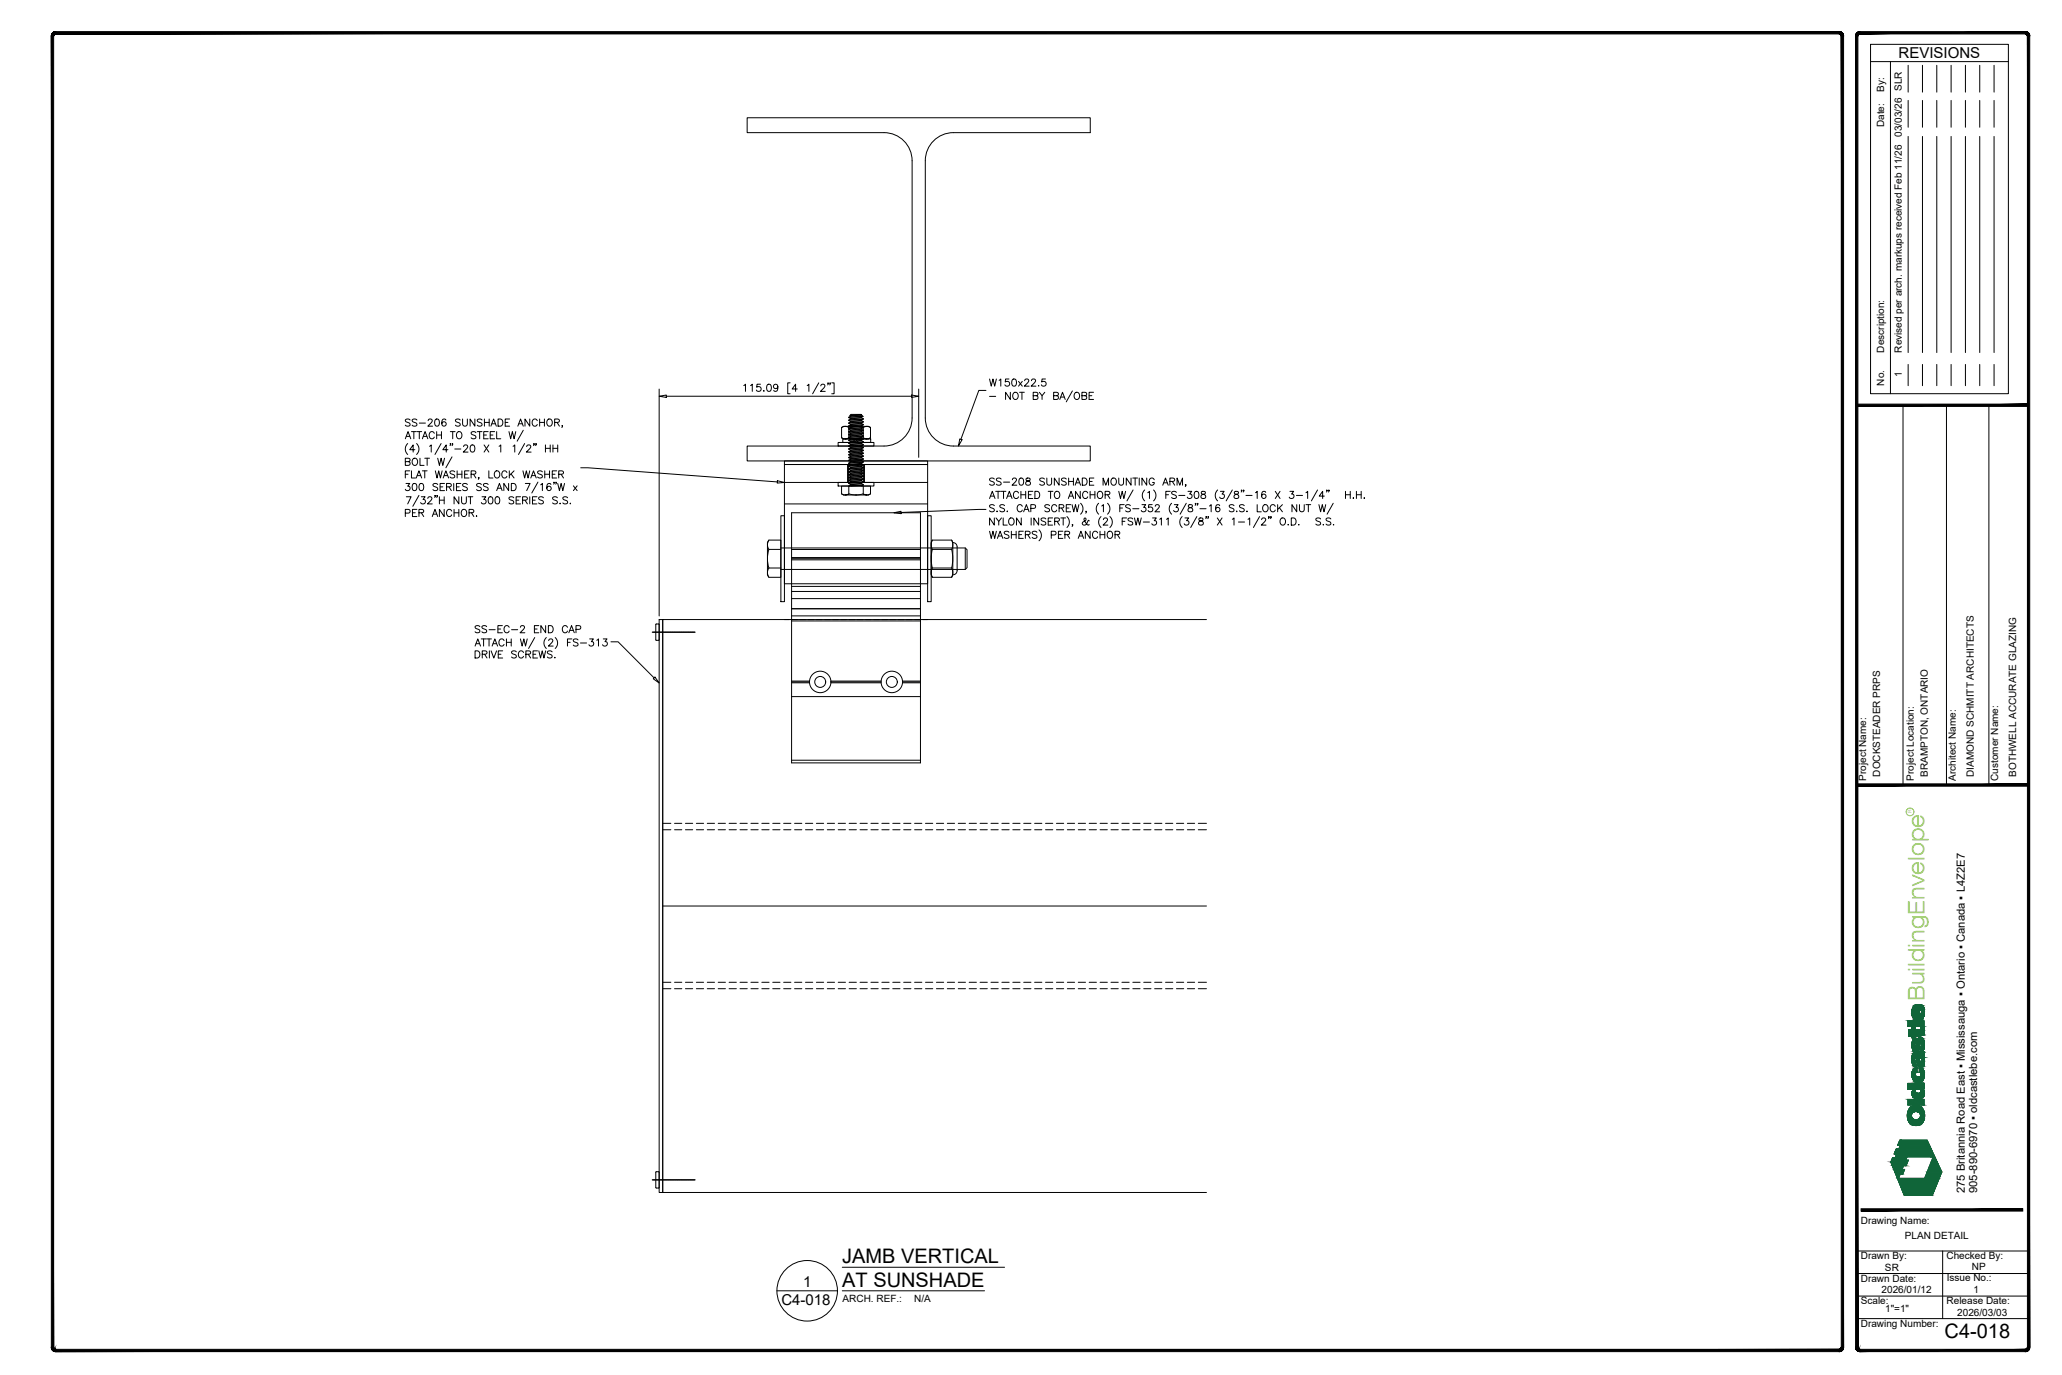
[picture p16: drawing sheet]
<svg xmlns="http://www.w3.org/2000/svg" width="914mm" height="610mm" viewBox="0 0 914 610" stroke-linecap="round" stroke-linejoin="round" font-family="sans-serif">
<defs><g id="words">
<text font-size="10" fill="#88c346" x="853.4" y="443.9" transform="rotate(-90 853.4 443.9)">BuildingEnvelope</text>
<g font-size="8.9">
<text x="373.5" y="560">JAMB VERTICAL</text>
<text x="373.5" y="570.4">AT SUNSHADE</text>
<text x="862.3" y="593.1">C4-018</text>
</g>
<g font-size="6.7">
<text x="841.9" y="25.9">REVISIONS</text>
<text x="356.2" y="570.6">1</text>
<text x="346.5" y="578.5">C4-018</text>
</g>
<g font-size="5">
<text x="871.3" y="529" transform="rotate(-90 871.3 529)">275 Britannia Road East ▪ Mississauga ▪ Ontario ▪ Canada ▪ L4Z2E7</text>
<text x="876.8" y="529" transform="rotate(-90 876.8 529)">905-890-6970 ▪ oldcastlebe.com</text>
</g>
<g font-size="4.4">
<text x="835.5" y="40.9" transform="rotate(-90 835.5 40.9)">By:</text>
<text x="835.5" y="56.4" transform="rotate(-90 835.5 56.4)">Date:</text>
<text x="843.3" y="60.6" transform="rotate(-90 843.3 60.6)">03/03/26 SLR</text>
<text x="835.5" y="156.3" transform="rotate(-90 835.5 156.3)">Description:</text>
<text x="843.3" y="156.3" transform="rotate(-90 843.3 156.3)">Revised per arch. markups received Feb 11/26</text>
<text x="843.3" y="167.1" transform="rotate(-90 843.3 167.1)">1</text>
<text x="835.5" y="171" transform="rotate(-90 835.5 171)">No.</text>
<text x="827.5" y="346.2" transform="rotate(-90 827.5 346.2)">Project Name:</text>
<text x="833.7" y="344.3" transform="rotate(-90 833.7 344.3)">DOCKSTEADER PRPS</text>
<text x="848.7" y="346.2" transform="rotate(-90 848.7 346.2)">Project Location:</text>
<text x="854.8" y="344.4" transform="rotate(-90 854.8 344.4)">BRAMPTON, ONTARIO</text>
<text x="867.3" y="346.2" transform="rotate(-90 867.3 346.2)">Architect Name:</text>
<text x="875.3" y="344.4" transform="rotate(-90 875.3 344.4)">DIAMOND SCHMITT ARCHITECTS</text>
<text x="886.1" y="346.2" transform="rotate(-90 886.1 346.2)">Customer Name:</text>
<text x="894.1" y="344.4" transform="rotate(-90 894.1 344.4)">BOTHWELL ACCURATE GLAZING</text>
<text x="825.2" y="542.4">Drawing Name:</text>
<text x="844.7" y="549.2">PLAN DETAIL</text>
<text x="825.2" y="558.3">Drawn By:</text>
<text x="835.9" y="563.4">SR</text>
<text x="863.2" y="558.4">Checked By:</text>
<text x="874.5" y="563">NP</text>
<text x="825.2" y="568.2">Drawn Date:</text>
<text x="863.3" y="568.1">Issue No.:</text>
<text x="834.4" y="573.3">2026/01/12</text>
<text x="875.2" y="573.1">1</text>
<text x="373.6" y="577.3">ARCH. REF.:</text>
<text x="405.4" y="577.3">N/A</text>
<text x="825.2" y="578.1">Scale:</text>
<text x="836" y="581.5">1&quot;=1&quot;</text>
<text x="863.2" y="578.2">Release Date:</text>
<text x="868" y="583.3">2026/03/03</text>
<text x="825.2" y="588.5">Drawing Number:</text>
</g>
<text font-size="2.1" fill="#88c346" x="847.7" y="360.6" transform="rotate(-90 847.7 360.6)">R</text>
</g></defs>
<!-- layer: 0 -->
<g fill="none" stroke="#000" stroke-width=".44">
<path d="M292.3 175.7l3.2-.6v1.1zM404.2 175.1l3.2 .6-3.2 .5zM347.9 205.9h63.5v52.9h-63.5zM347.9 204.4h63.5v1.5h-63.5zM347.9 213.9h63.5M376 205.9v8M383.2 205.9v8M347.9 223.4h63.5M351 227.3h57.2v110.9h-57.2zM351 260h57.2M351 243.6h57.2M351 248.2h57.2"/>
<path d="M351 247.7h57.2M351 247.2h57.2M347.9 274.7h2.1M351 265.4h57.2M351 275.3h57.2M351 273.1h57.2M351 262.2h57.2M351 269.9h57.2M351.2 274.7h2.4M354.8 274.7h2.4M358.4 274.7h2.5M362.1 274.7h2.4"/>
<path d="M365.7 274.7h2.4M369.3 274.7h2.4M373 274.7h2.4M376.6 274.7h2.4M380.2 274.7h2.4M383.8 274.7h2.5M387.5 274.7h2.4M391.1 274.7h2.4M394.7 274.7h2.5M398.4 274.7h2.4M402 274.7h2.4M405.6 274.7h2.4"/>
<path d="M409.2 274.7h2.2M351 308.8h57.2M351 302.7h8M351 302.3h8M351 302h8M368.5 302.7h22.2M368.5 302h22.2M368.5 302.3h22.2M400.2 302.7h8M400.2 302h8M400.2 302.3h8M351 337h57.2"/>
</g>
<!-- layer: Fabrication -->
<g fill="none" stroke="#000" stroke-width=".44">
<circle cx="363.7" cy="302.3" r="4.8"/>
<circle cx="363.7" cy="302.3" r="2.43"/>
<circle cx="395.5" cy="302.3" r="4.8"/>
<circle cx="395.5" cy="302.3" r="2.43"/>
</g>
<!-- layer: Fastener -->
<g fill="none" stroke="#000" stroke-width=".44">
<path d="M340.8 239.7l.2-.3h5.3v16.5h-5.3l-.2-.2M340.8 239.7l-.5 1.7 .7 2.2M340.8 239.7l-.5 .8v14.4l.5 .8M346.3 228.6h1.6v38.1h-1.6zM411.4 228.6h1.5v38.1h-1.5zM413.3 239.7l-.4 2.2 .5 1.7M413.3 239.7h8.8M413.3 239.7l-.4 .8v14.4l.4 .8M422.1 239.7l.4 2.2-.5 1.7M422.1 239.7l.4 .8v14.4l-.4 .8M341 243.6a13.6 13.6 0 0 0 0 8.2M341 251.8l-.7 2.2 .5 1.7"/>
<path d="M341 251.8h5.3M341 243.6h5.3M346.3 242.9h81.7l.8 .8v8l-.8 .8h-81.7M413.3 255.7h8.8M413.4 251.8l-.5 1.7 .4 2.2M413.4 243.6a16.8 16.8 0 0 0 0 8.2M413.4 251.8h8.6M413.4 243.6h8.6M422 243.6a16.8 16.8 0 0 1 0 8.2M422 251.8l.5 1.7-.4 2.2M422.5 240.5a1.9 1.9 0 0 1 1.9 1.9M424.4 252.9a1.9 1.9 0 0 1-1.9 2"/>
<path d="M424.4 242.4v10.6M428 242.9v9.6M289.2 280.3h19.1M290.8 283.6l.3 .3 1.2-.3M290.8 283.6v-6.7l.3-.3 1.2 .3v6.7M290.9 519.5l1.4 .2v6.8l-.2 .2-1.3-.2zM289.2 523.1h19.1"/>
</g>
<!-- layer: Extrusion -->
<g fill="none" stroke="#000" stroke-width=".44">
<path d="M535 274.7h-241.1v254h241.1M293.9 367.9h3.6M293.9 365h3.6M299.1 367.9h3.2M299.1 365h3.2M304 367.9h3.2M304 365h3.2M308.8 367.9h3.2M308.8 365h3.2M313.6 367.9h3.3M313.6 365h3.3M318.5 367.9h3.2"/>
<path d="M318.5 365h3.2M323.3 367.9h3.2M323.3 365h3.2M328.2 367.9h3.2M328.2 365h3.2M333 367.9h3.2M333 365h3.2M337.8 367.9h3.3M337.8 365h3.3M342.7 367.9h3.2M342.7 365h3.2M347.5 367.9h3.2"/>
<path d="M347.5 365h3.2M352.4 367.9h3.2M352.4 365h3.2M357.2 367.9h3.2M357.2 365h3.2M362 367.9h3.3M362 365h3.3M366.9 367.9h3.2M366.9 365h3.2M371.7 367.9h3.2M371.7 365h3.2M376.5 367.9h3.3"/>
<path d="M376.5 365h3.3M381.4 367.9h3.2M381.4 365h3.2M386.2 367.9h3.2M386.2 365h3.2M391.1 367.9h3.2M391.1 365h3.2M395.9 367.9h3.2M395.9 365h3.2M400.7 367.9h3.3M400.7 365h3.3M405.6 367.9h3.2"/>
<path d="M405.6 365h3.2M410.4 367.9h3.2M410.4 365h3.2M415.3 367.9h3.2M415.3 365h3.2M420.1 367.9h3.2M420.1 365h3.2M424.9 367.9h3.3M424.9 365h3.3M429.8 367.9h3.2M429.8 365h3.2M434.6 367.9h3.2"/>
<path d="M434.6 365h3.2M439.4 367.9h3.3M439.4 365h3.3M444.3 367.9h3.2M444.3 365h3.2M449.1 367.9h3.2M449.1 365h3.2M454 367.9h3.2M454 365h3.2M458.8 367.9h3.2M458.8 365h3.2M463.6 367.9h3.3"/>
<path d="M463.6 365h3.3M468.5 367.9h3.2M468.5 365h3.2M473.3 367.9h3.2M473.3 365h3.2M478.2 367.9h3.2M478.2 365h3.2M483 367.9h3.2M483 365h3.2M487.8 367.9h3.3M487.8 365h3.3M492.7 367.9h3.2"/>
<path d="M492.7 365h3.2M497.5 367.9h3.2M497.5 365h3.2M502.3 367.9h3.3M502.3 365h3.3M507.2 367.9h3.2M507.2 365h3.2M512 367.9h3.2M512 365h3.2M516.9 367.9h3.2M516.9 365h3.2M521.7 367.9h3.2"/>
<path d="M521.7 365h3.2M526.5 367.9h3.3M526.5 365h3.3M531.4 367.9h3.6M531.4 365h3.6M293.9 401.7h241.1M293.9 438.3h3.6M293.9 435.5h3.6M299.1 438.3h3.2M299.1 435.5h3.2M304 438.3h3.2M304 435.5h3.2"/>
<path d="M308.8 438.3h3.2M308.8 435.5h3.2M313.6 438.3h3.3M313.6 435.5h3.3M318.5 438.3h3.2M318.5 435.5h3.2M323.3 438.3h3.2M323.3 435.5h3.2M328.2 438.3h3.2M328.2 435.5h3.2M333 438.3h3.2M333 435.5h3.2"/>
<path d="M337.8 438.3h3.3M337.8 435.5h3.3M342.7 438.3h3.2M342.7 435.5h3.2M347.5 438.3h3.2M347.5 435.5h3.2M352.4 438.3h3.2M352.4 435.5h3.2M357.2 438.3h3.2M357.2 435.5h3.2M362 438.3h3.3M362 435.5h3.3"/>
<path d="M366.9 438.3h3.2M366.9 435.5h3.2M371.7 438.3h3.2M371.7 435.5h3.2M376.5 438.3h3.3M376.5 435.5h3.3M381.4 438.3h3.2M381.4 435.5h3.2M386.2 438.3h3.2M386.2 435.5h3.2M391.1 438.3h3.2M391.1 435.5h3.2"/>
<path d="M395.9 438.3h3.2M395.9 435.5h3.2M400.7 438.3h3.3M400.7 435.5h3.3M405.6 438.3h3.2M405.6 435.5h3.2M410.4 438.3h3.2M410.4 435.5h3.2M415.3 438.3h3.2M415.3 435.5h3.2M420.1 438.3h3.2M420.1 435.5h3.2"/>
<path d="M424.9 438.3h3.3M424.9 435.5h3.3M429.8 438.3h3.2M429.8 435.5h3.2M434.6 438.3h3.2M434.6 435.5h3.2M439.4 438.3h3.3M439.4 435.5h3.3M444.3 438.3h3.2M444.3 435.5h3.2M449.1 438.3h3.2M449.1 435.5h3.2"/>
<path d="M454 438.3h3.2M454 435.5h3.2M458.8 438.3h3.2M458.8 435.5h3.2M463.6 438.3h3.3M463.6 435.5h3.3M468.5 438.3h3.2M468.5 435.5h3.2M473.3 438.3h3.2M473.3 435.5h3.2M478.2 438.3h3.2M478.2 435.5h3.2"/>
<path d="M483 438.3h3.2M483 435.5h3.2M487.8 438.3h3.3M487.8 435.5h3.3M492.7 438.3h3.2M492.7 435.5h3.2M497.5 438.3h3.2M497.5 435.5h3.2M502.3 438.3h3.3M502.3 435.5h3.3M507.2 438.3h3.2M507.2 435.5h3.2"/>
<path d="M512 438.3h3.2M512 435.5h3.2M516.9 438.3h3.2M516.9 435.5h3.2M521.7 438.3h3.2M521.7 435.5h3.2M526.5 438.3h3.3M526.5 435.5h3.3M531.4 438.3h3.6M531.4 435.5h3.6"/>
</g>
<!-- layer: Accessory -->
<path d="M292.3 274.7h1.6v254h-1.6z" fill="none" stroke="#000" stroke-width=".44"/>
<!-- layer: steel -->
<path d="M331.3 52.2h152.2v6.6h-60.7a12.4 12.4 0 0 0-12.5 12.5v114a12.4 12.4 0 0 0 12.5 12.4h60.7v6.7h-152.2v-6.7h60.7a12.4 12.4 0 0 0 12.5-12.4v-114a12.5 12.5 0 0 0-12.5-12.5h-60.7z" fill="none" stroke="#000" stroke-width=".44"/>
<!-- layer: _OBE_fasteners -->
<g fill="none" stroke="#000" stroke-width=".44">
<path d="M371.7 196.2h15.8v1.5h-15.8zM373.2 189.5a2.83 2.83 0 0 1 3.2 0v4.6M373.2 189.5v4.6l1.6 .5M373.2 189.5l.9-.5h11.1l.8 .5M373.2 194.1l1.6 .5M373.7 194.6h12.4v1.6h-12.4zM374.8 194.6l.8-.1a1.98 1.98 0 0 1 2.4 0l1.6 .1zM376.4 189.5a10.6 10.6 0 0 1 6.4 0v4.6M376.9 184.2l.5-.5h4.4l.9 .9M376.9 184.2l.4 .2M377.3 184.4v.1M377.3 186.9v.1"/>
<path d="M377.3 188.2v.1M377.3 189.4v.2M377.3 190.7v.2M377.3 192v.1M377.3 193.3v.1M377.3 194.5v.2M377.3 195.8v.1M377.3 197.1v.1M377.3 198.3v.2M377.3 184.5l-.8 .5M377.3 185.8l-.8 .4M377.3 187l-.8 .5"/>
<path d="M377.3 188.3l-.8 .5M377.3 189.6l-.8 .5M377.3 192.1l-.8 .5M377.3 193.4l-.8 .5M377.3 194.7l-.8 .4M377.3 195.9l-.8 .5M377.3 197.2l-.8 .5M377.3 198.5l-.8 .4M377.3 199.7l-.8 .5M378 194.6l1.6 1.6M379.2 194.6l1.5 1.6M379.6 184.7l-3.2 .5"/>
<path d="M379.6 194.6l1.6-.1a3.4 3.4 0 0 1 3 .1zM381.5 183.9l-4.6 .3M381.5 183.9h.5M381.5 183.9l-4.2 .5M381.9 184.7l-5.5 .5 .9 .4M381.9 185l-4.6 .8M381.9 186.3l-4.6 .6M381.9 187.6l-4.6 .6M381.9 188.8l-4.6 .6M381.9 190.1l-4.6 .6M381.9 191.4l-4.6 .6M381.9 192.6l-4.6 .7"/>
<path d="M381.9 193.9l-4.6 .6M381.9 196.5l-4.6 .6M381.9 199l-4.6 .7M382 183.9l-.2 .4-2.2 .4h2.3M382 194l.8 .5-6.4 .8M382 196.6l.8 .5-6.4 .8M382 183.9l-4.7 .6M382 185.2l-4.7 .6M382 186.3l-4.7 .7M382 187.7l-4.7 .6M382 189l-4.7 .6M382 190.2l-4.4 .6-1.1 .5"/>
<path d="M382 191.5l-4.7 .6M382 192.8l-4.7 .6M382 194l-4.7 .7M382 195.3l-4.7 .6M382 196.6l-4.7 .6M382 197.9l-4.7 .6M382 199.1l-4.7 .6M382 199.1l.8 .5M382 197.8l.8 .5M382 195.3l.8 .5M382 192.8l.8 .4M382 191.5l.8 .5"/>
<path d="M382 190.2l.8 .5M382 189l.8 .4M382 187.7l.8 .5M382 186.4l.8 .5M382 185.1l.8 .5M382 185v.2M382 187.6v.1M382 188.8v.2M382 190.1v.1M382 191.4v.1M382 192.6v.2M382 193.9v.1"/>
<path d="M382 195.2v.1M382 196.4v.2M382 197.7v.2M382 199v.1M382.7 184.6l-.8 .4M382.7 184.6l-.8 .1M382.8 185.6l-6.4 .8M382.8 186.9l-6.4 .8M382.8 188.2l-6.4 .8M382.8 189.4l-6.4 .8M382.8 190.7l-6.4 .8M382.8 192l-6.4 .8"/>
<path d="M382.8 193.2l-6.4 .8M382.8 195.8l-6.4 .8M382.8 198.3l-6.4 .8M382.8 199.6l-6.4 .8M382.8 194.7l-1.1 .5-4.4 .6M382.8 197.2l-1.1 .6-4.4 .5M382.8 199.8l-.9 .5M382.8 198.5l-.9 .5M382.8 196l-.9 .5M382.8 193.4l-.9 .5M382.8 192.2l-.9 .4M382.8 190.9l-.9 .5"/>
<path d="M382.8 189.6l-.9 .5M382.8 188.4l-.9 .4M382.8 187.1l-.9 .5M382.8 185.8l-.9 .5M382.8 185.8l-6.4 .6 .9 .5M382.8 187.1l-6.4 .6 .9 .5M382.8 188.3l-6.4 .7 .9 .5M382.8 189.6l-6.4 .6 .9 .5M382.8 190.9l-6.4 .6 .9 .5M382.8 192.1l-6.4 .7 .9 .5M382.8 193.4l-6.4 .6 .9 .5M382.8 194.7l-6.4 .6 .9 .5"/>
<path d="M382.8 195.8l-6.4 .8 .9 .5M382.8 197.2l-6.4 .7 .9 .4M382.8 198.3l-6.4 .8 .9 .5M382.8 199.8l-6.4 .6 .9 .5M382.8 185.6v.2M382.8 186.9v.2M382.8 188.2v.1M382.8 189.4v.2M382.8 190.7v.2M382.8 192v.1M382.8 193.3v.1M382.8 194.5v.2"/>
<path d="M382.8 197.1v.1M382.8 199.6v.2M382.8 189.5a2.83 2.83 0 0 1 3.2 0v4.6l-1.6 .5M386 194.1l-1.6 .5M371.7 213.9h15.8v1.6h-15.8zM376.4 215.5h6.4v3.5a10.7 10.7 0 0 1-6.4 0zM376.4 219l-1.6 .4h4.8M377.3 200.9v.1M377.3 202.1v.2M377.3 203.4v.2M377.3 204.7v.1M377.3 206v.1"/>
<path d="M377.3 207.2v.2M377.3 208.5v.1M377.3 209.8v.1M377.3 211v.2M377.3 212.3v.1M377.3 214.8v.2M377.3 201l-.8 .5M377.3 202.3l-.8 .5M377.3 203.5l-.8 .5M377.3 206.1l-.8 .5M377.3 208.6l-.8 .5M377.3 209.9l-.8 .5"/>
<path d="M377.3 211.2l-.8 .4M377.3 212.4l-.8 .5M377.3 213.7l-.8 .5M377.3 215l-.8 .5M381.9 200.3l-4.6 .6M381.9 201.5l-4.6 .6M381.9 202.8l-4.6 .6M381.9 204.1l-4.6 .6M381.9 205.3l-4.6 .7M381.9 206.6l-4.6 .6M381.9 207.9l-4.6 .6M381.9 210.4l-4.6 .6"/>
<path d="M381.9 213l-4.6 .7M381.9 214.2l-4.6 .6M382 208l.8 .5-6.4 .8M382 210.5l.8 .6-6.4 .7M382 200.3l-4.7 .7M382 201.7l-4.7 .6M382 202.8l-4.7 .7M382 204.2l-4.4 .5-1.1 .6M382 205.5l-4.7 .6M382 206.7l-4.4 .6-1.1 .5M382 208l-4.7 .6M382 209.3l-4.7 .6"/>
<path d="M382 210.6l-4.7 .6M382 211.8l-4.7 .6M382 213.1l-4.7 .6M382 214.4l-4.7 .6M382 214.4l.8 .4M382 213.1l.8 .5M382 211.8l.8 .5M382 209.3l.8 .4M382 206.7l.8 .5M382 205.5l.8 .4M382 204.2l.8 .5M382 202.9l.8 .5"/>
<path d="M382 201.7l.8 .4M382 200.4l.8 .5M382 201.5v.2M382 204.1v.1M382 205.3v.2M382 206.6v.1M382 207.9v.1M382 209.1v.2M382 210.4v.2M382 211.7v.1M382 213v.1M382 214.2v.2"/>
<path d="M382.8 214.8l-9.6 .7v3.5l1.6 .4-1.6-.4M382.8 200.9l-6.4 .8M382.8 202.1l-6.4 .8M382.8 203.4l-6.4 .8M382.8 204.7l-6.4 .8M382.8 205.9l-6.4 .8M382.8 207.2l-6.4 .8M382.8 209.7l-6.4 .9M382.8 212.3l-6.4 .8M382.8 213.6l-6.4 .8M382.8 208.7l-1.1 .5-4.4 .6M382.8 211.2l-1.1 .6-4.4 .5"/>
<path d="M382.8 215l-.8 .5M382.8 213.8l-.9 .4M382.8 212.5l-.9 .5M382.8 209.9l-.9 .5M382.8 207.4l-.9 .5M382.8 206.1l-.9 .5M382.8 204.9l-.9 .4M382.8 203.6l-.9 .5M382.8 202.3l-.9 .5M382.8 201.1l-.9 .4M382.8 200.9l-6.4 .8 .9 .5M382.8 202.3l-6.4 .6 .9 .5"/>
<path d="M382.8 203.6l-6.4 .6 .9 .5M382.8 204.8l-6.4 .7 .9 .5M382.8 206.1l-6.4 .6 .9 .5M382.8 207.4l-6.4 .6 .9 .5M382.8 208.7l-6.4 .6 .9 .5M382.8 209.9l-6.4 .7 .9 .4M382.8 211.2l-6.4 .6 .9 .5M382.8 212.3l-6.4 .8 .9 .5M382.8 213.7l-6.4 .7 .9 .5M382.8 214.8l-5.4 .7M382.8 202.1v.2M382.8 203.4v.2"/>
<path d="M382.8 204.7v.1M382.8 206v.1M382.8 207.2v.2M382.8 208.5v.2M382.8 209.8v.1M382.8 211v.2M382.8 213.6v.1M382.8 219l1.6 .4h-4.8M382.8 215.5h3.2v3.5l-1.6 .4 1.6-.4"/>
</g>
<!-- layer: _OBE_text -->
<g fill="none" stroke="#000" stroke-width=".44">
<path d="M829.5 19.7h61.1v154.8h-61.1zM829.5 27.3h61.1M838.3 27.3v147.2M846.2 29v11.9M852.5 29v11.9M858.9 29v11.9M865.2 29v11.9M871.6 29v11.9M877.9 29v11.9M884.3 29v11.9M846.2 44.5v11.9M852.5 44.5v11.9"/>
<path d="M858.9 44.5v11.9M865.2 44.5v11.9M871.6 44.5v11.9M877.9 44.5v11.9M884.3 44.5v11.9M846.2 60.5v95.8M852.5 60.5v95.8M858.9 60.5v95.8M865.2 60.5v95.8M871.6 60.5v95.8M877.9 60.5v95.8M884.3 60.5v95.8"/>
<path d="M437.2 173.1h-3.1l-8 21.7M438.8 168l.8 3.2 .7-3.2 .8 3.2 .7-3.2M438.8 175.7h2.7M443.1 168.6l.7-.6v3.2M447.4 168h-1.5l-.1 1.4a1.12 1.12 0 0 1 1.7 0 1.12 1.12 0 0 1-.2 1.6 1.12 1.12 0 0 1-1.7-.4M448 173.9v3.2l-2.1-3.2v3.2M449.1 168.2a1.04 1.04 0 0 1 1.5 .4l.2 .8a1.37 1.37 0 0 1-1.2 1.8 2.04 2.04 0 0 1-.5-3zM449.4 174.4l.3-.3a1.48 1.48 0 0 1 1.9 1.4 1.48 1.48 0 0 1-1.9 1.4l-.6-1zM451.7 169.1l1.6 2.1M452.1 173.9h2.1M453.2 173.9v3.2M453.3 169.1l-1.6 2.1"/>
<path d="M454.4 168.8l.6-.8 .9 .2 .3 .4-.4 1.1-1.6 1.5h2.2M457.4 168.8l.6-.8 .9 .2 .3 .4-.4 1.1-1.5 1.5h2.1M458.2 175.4l1.8-.1 .3-.5-.2-.6-1.9-.3v3.2l1.9-.3 .2-.8-.8-.6M460.4 171h.3zM460.9 173.9l1.2 1.5v1.7M463.3 173.9l-1.2 1.5M463.6 168h-1.5l-.1 1.4a1.12 1.12 0 0 1 1.6 0 1.12 1.12 0 0 1-.2 1.6 1.12 1.12 0 0 1-1.6-.4M467.2 175.4l1.9-.1 .3-.5-.2-.6-2-.3v3.2l2-.3 .2-.8-.8-.6M470 177.1l1.2-3.2 1.2 3.2M470.4 176h1.5M475.6 173.3l-2.8 4.9M476.6 174.4l.3-.3a1.48 1.48 0 0 1 1.9 1.4 1.48 1.48 0 0 1-1.9 1.4l-.6-1z"/>
<path d="M479.8 175.4l1.8-.1 .3-.5-.1-.6-2-.3v3.2l2-.3 .1-.8-.7-.6M483 175.4h1.2M484.9 173.9h-1.9v3.2h1.9M843.9 179.7v168.3M846.2 161.6v9.4M852.5 161.6v9.4M858.9 161.6v9.4M863.2 179.7v168.3M865.2 161.6v9.4M871.6 161.6v9.4M877.9 161.6v9.4M882 179.7v168.3"/>
<path d="M884.3 161.6v9.4M179.7 194.5l1.2-3.1 1.3 3.1M180.2 193.5h1.5M180.8 196.6a3.3 3.3 0 0 0 0 4.9M181.9 186.2l-.8-.4-1.4 .4 .3 .8 1.6 .6 .3 .4v.5l-.8 .4-1.4-.4M182.5 191.4h2.1M183.5 191.4v3.1M184 199.4h-2.3l1.5-2.1v3.1M184.7 196.6a3.3 3.3 0 0 1 0 4.9M184.9 186.2l-.8-.4-1.3 .4 .3 .8 1.5 .6 .3 .4v.5l-.8 .4-1.3-.4M184.9 191.4h2.1M185.9 187.6h2.8"/>
<path d="M185.9 191.4v3.1M187.3 194.5l1.2-3.1 1.2 3.1M187.8 193.5h1.5M189.9 186.5l.6-.7h.6l.6 .6-.5 1-1.5 1.5h2.1M190.5 197.9l.7-.6v3.1M192.6 192.1a1.17 1.17 0 0 0-1.3-.7 1.17 1.17 0 0 0-1 1.2v.7a1.17 1.17 0 0 0 1 1.2 1.17 1.17 0 0 0 1.3-.7M193.2 185.9a1.03 1.03 0 0 1 1.5 .5l.2 .7a1.36 1.36 0 0 1-1.3 1.8 2.02 2.02 0 0 1-.4-3zM193.6 191.4v3.1M193.6 192.9h2.2M195.6 196.6l-2.7 4.9M195.8 191.4v3.1M197.7 186.2l-.1-.3a1.03 1.03 0 0 0-1.5 .5 1.85 1.85 0 0 0 .7 2.5 .99 .99 0 0 0 1.1-.9 .99 .99 0 0 0-.9-1 .99 .99 0 0 0-1.1 .9"/>
<path d="M198.6 199.4h-2.2l1.5-2.1v3.1M199.7 191.4h2.1M199.8 196.8h-.3h.3l-.3 .8M200.8 196.8h-.3h.3l-.3 .8M200.8 191.4v3.1M201.7 199.1h2.7M202.7 191.8l.3-.3a1.49 1.49 0 0 1 1.9 1.4 1.49 1.49 0 0 1-1.9 1.5l-.6-1.1zM204.1 186.2l-.8-.4-1.3 .4 .3 .8 1.5 .6 .3 .4v.5l-.8 .4-1.3-.4M205.1 185.8v2.2a1.07 1.07 0 0 0 1.1 .9 1.07 1.07 0 0 0 1.1-.9v-2.2M205.6 198l.3-.6 .9-.1 .6 .9-2 2.2h2.2M208.9 197.4a1.03 1.03 0 0 1 1.5 .5l.2 .7a1.37 1.37 0 0 1-1.2 1.8 2.03 2.03 0 0 1-.5-3zM210.6 185.8v3.1l-2.1-3.1v3.1"/>
<path d="M211 191.8l-.7-.4-1.4 .4 .3 .8 1.5 .6 .3 .4v.5l-.7 .4-1.4-.4M211.6 191.4h2.2M212.7 191.4v3.1M213.8 186.2l-.8-.4-1.4 .4 .3 .8 1.6 .6 .3 .4v.5l-.8 .4-1.4-.4M214.5 192.9h1.2M214.7 197.3l2.1 3.1M214.8 185.8v3.1M214.8 187.3h2.1M216.5 191.4h-2v3.1h2M216.8 197.3l-2.1 3.1M216.9 185.8v3.1M217.4 192.9h1.2"/>
<path d="M217.7 188.9l1.2-3.1 1.2 3.1M218.1 187.9h1.6M219.4 191.4h-2v3.1h2M220.3 191.4v3.1h1.8M220.9 185.8h1a1.7 1.7 0 0 1 1.1 1.6 1.7 1.7 0 0 1-1.1 1.5h-1zM221.3 197.9l.8-.6v3.1M224 187.3h1.2M225.7 191.4l.8 3.1 .7-3.1 .8 3.1 .7-3.1M226 185.8h-2v3.1h2M227.5 197.9l.8-.6v3.1M229.6 188.9l1.2-3.1 1.3 3.1M230.1 187.9h1.5"/>
<path d="M232.1 190.8l-2.8 4.8M232.7 196.6l-2.8 4.9M233.6 198l.3-.6 .9-.1 .6 .9-2 2.2h2.1M234.9 185.8v3.1l-2.1-3.1v3.1M236.9 196.8h-.3h.3l-.3 .8M237.8 196.8h-.3h.3l-.3 .8M238.2 186.5a1.17 1.17 0 0 0-1.3-.7 1.17 1.17 0 0 0-.9 1.2v.7a1.17 1.17 0 0 0 .9 1.2 1.17 1.17 0 0 0 1.3-.7M239.3 187.3h2.1M239.3 185.8v3.1M241.4 185.8v3.1M241.9 197.3v3.1M241.9 198.8h2.1"/>
<path d="M243.1 185.9a1.49 1.49 0 0 1 1.9 1.5 1.49 1.49 0 0 1-1.9 1.4l-.6-1.1v-.7zM244 197.3v3.1M245.2 198.8h2.1M245.2 197.3v3.1M246 187.3l1.8-.2 .3-.4-.2-.6-1.9-.3v3.1M247 187.3l1.1 1.6M247.3 197.3v3.1M249.4 188.8h-.3h.3l-.3 .7M425.6 194.6l1 .4-1.6 2.7zM179.7 204.7l1.9-.2 .3-.4-.2-.6-2-.3v3.1l2-.3 .2-.7-.8-.6M179.7 210.3h1.2M180 214.3h1.7l-.9 1.3a1.06 1.06 0 0 1 .8 1.7 1.06 1.06 0 0 1-1.9-.4"/>
<path d="M181.7 208.7h-2v3.2M182.5 208.7v3.2h1.8M183.2 214.5a1.03 1.03 0 0 1 1.5 .4l.2 .8a1.36 1.36 0 0 1-1.2 1.8 2.03 2.03 0 0 1-.5-3zM183.4 203.3a1.49 1.49 0 0 1 1.8 1.4 1.49 1.49 0 0 1-1.8 1.5l-.6-1.1 .1-1.2zM184.6 211.9l1.2-3.2 1.2 3.2M185 210.9h1.5M185.8 219.6l-2.7 4.9M186.2 203.2v3.1h1.9M186.2 214.5a1.03 1.03 0 0 1 1.6 .4l.1 .8a1.36 1.36 0 0 1-1.2 1.8 2.02 2.02 0 0 1-.5-3zM187.3 208.7h2.1M188.4 203.2h2.1M188.4 208.7v3.2"/>
<path d="M189.4 203.2v3.1M193 208.7l.8 3.2 .8-3.2 .7 3.2 .8-3.2M193 219.8h-.3h.3l-.3 .7M194 219.8h-.4h.4l-.4 .7M194.1 203.2l.8 3.1 .7-3.1 .8 3.1 .7-3.1M194.1 214.8l-.8-.5-1.3 .5 .3 .8 1.5 .6 .3 .4v.5l-.8 .4-1.3-.4M195.2 215.9h1.2M196.5 211.9l1.2-3.2 1.2 3.2M197 210.9h1.5M197.1 214.3h-1.9v3.2h1.9M198 215.9l1.8-.2 .3-.5-.1-.6-2-.3v3.2M199.1 215.9l1 1.6"/>
<path d="M200.5 202.5l-2.8 4.9M201.2 214.3v3.2M201.7 209.2l-.8-.5-1.4 .5 .3 .8 1.6 .6 .3 .4v.5l-.8 .4-1.4-.4M202.4 215.9h1.2M202.7 210.3h2.1M202.7 208.7v3.2M204.4 214.3h-2v3.2h2M204.8 208.7v3.2M206 210.3h1.3M207.3 214.8l-.8-.5-1.4 .5 .3 .8 1.6 .6 .3 .4v.5l-.8 .4-1.4-.4M208 208.7h-2v3.2h2M208.9 210.3l1.8-.2 .3-.4-.1-.7-2-.3v3.2"/>
<path d="M210 210.3l1 1.6M212.4 211.8h-.3h.3l-.3 .7M213.5 214.8l-.8-.5-1.4 .5 .3 .8 1.6 .6 .3 .4v.5l-.8 .4-1.4-.4M216.5 214.8l-.8-.5-1.3 .5 .3 .8 1.5 .6 .3 .4v.5l-.8 .4-1.3-.4M216.8 208.7v3.2h1.8M219.5 209.2l.3-.3a1.48 1.48 0 0 1 1.9 1.4 1.48 1.48 0 0 1-1.9 1.5l-.6-1.1zM220.3 217.5l1.2-3.2 1.2 3.2M220.7 216.5h1.5M224.8 209.5a1.17 1.17 0 0 0-1.3-.8 1.17 1.17 0 0 0-1 1.3v.7a1.17 1.17 0 0 0 1 1.2 1.17 1.17 0 0 0 1.3-.7M225.5 214.3v3.2l-2.1-3.2v3.2M225.9 208.7v3.2M226.6 210.1l1.4 1.8"/>
<path d="M226.8 214.3h1a1.7 1.7 0 0 1 1.1 1.6 1.7 1.7 0 0 1-1.1 1.6h-1zM228 208.7l-2.1 2.2M231.9 208.7l.8 3.2 .7-3.2 .8 3.2 .7-3.2M233 214.3h2.1l-1.5 3.2M235.4 211.9l1.2-3.2 1.2 3.2M235.8 210.9h1.5M238.6 213.7l-2.8 4.9M239.8 214.9l.7-.6v3.2M240.5 209.2l-.7-.5-1.4 .5 .3 .8 1.5 .6 .3 .4v.5l-.7 .4-1.4-.4M241.6 210.3h2.1M241.6 208.7v3.2M243.7 208.7v3.2"/>
<path d="M244.3 214.8l-.2-.3a1.03 1.03 0 0 0-1.5 .4 1.85 1.85 0 0 0 .8 2.6 .99 .99 0 0 0 1-.9 .99 .99 0 0 0-.9-1.1 .99 .99 0 0 0-1 1M244.9 210.3h1.2M245.8 213.9h-.3h.3l-.3 .7M246.7 213.9h-.3h.3l-.3 .7M246.9 208.7h-2v3.2h2M247.3 214.3l.8 3.2 .7-3.2 .8 3.2 .7-3.2M247.8 210.3l1.8-.2 .3-.4-.2-.7-1.9-.3v3.2M248.8 210.3l1.1 1.6M254.3 215.4l1.6 2.1M255.9 215.4l-1.6 2.1M257.5 207.4h3.2l84 6.3M344.7 213.1l3.2 .8-3.2 .3z"/>
<path d="M439.3 219.9h1.5M440.9 212.4l-.7-.5-1.4 .5 .3 .7 1.7 .8 .1 .8-.7 .4-1.4-.4M441.5 217.8h2.2M442.6 217.8v3.2M444 212.4l-.8-.5-1.4 .5 .3 .7 1.7 .8 .2 .8-.8 .4-1.4-.4M444 217.8h2.1M445 213.8h2.7M445 217.8v3.2M446.8 219.9h1.5M449 212.7l.6-.8h.6l.6 .6-.5 1.1-1.5 1.5h2.1M451.7 218.6a1.17 1.17 0 0 0-1.4-.8 1.17 1.17 0 0 0-.9 1.2v.8a1.17 1.17 0 0 0 .9 1.2 1.17 1.17 0 0 0 1.4-.8M452.3 212.1a1.03 1.03 0 0 1 1.5 .4l.1 .8a1.36 1.36 0 0 1-1.2 1.8 2.03 2.03 0 0 1-.4-3z"/>
<path d="M452.7 217.8v3.2M452.7 219.3h2.1M454.8 217.8v3.2M455.1 212.1v.9l1 .3a.91 .91 0 0 1 .9 .8 .91 .91 0 0 1-.8 1l-1.1-.1-.3-.5a1.58 1.58 0 0 1 1.9-1.5l.1-.6a1.2 1.2 0 0 0-1.7-.3zM456.1 219.3h1.2M458 217.8h-1.9v3.2h1.9M458.9 217.8h1.1a1.7 1.7 0 0 1 1.1 1.6 1.7 1.7 0 0 1-1.1 1.6h-1.1zM463.2 212.4l-.8-.5-1.4 .5 .3 .7 1.7 .8 .2 .8-.8 .4-1.4-.4M464.2 211.9v2.3a1.07 1.07 0 0 0 1.1 .9 1.07 1.07 0 0 0 1-.9v-2.3M464.8 217.8h2.1M465.9 217.8v3.2M468.1 218a1.49 1.49 0 0 1 1.9 1.4 1.49 1.49 0 0 1-1.9 1.5l-.6-1.1v-.8z"/>
<path d="M469.7 211.9v3.2l-2.2-3.2v3.2M472.8 212.4l-.7-.5-1.4 .5 .3 .7 1.5 .7 .3 .4v.5l-.7 .4-1.4-.4M473.9 211.9v3.2M473.9 213.4h2.1M474.2 219.9h1.5M476 211.9v3.2M476.8 215.1l1.2-3.2 1.2 3.2M477.2 214.1h1.5M479 217.8v3.2l-2.1-3.2v3.2M479.9 211.9h1.1a1.7 1.7 0 0 1 1.1 1.6 1.7 1.7 0 0 1-1.1 1.6h-1.1zM482.4 218.6a1.17 1.17 0 0 0-1.4-.8 1.17 1.17 0 0 0-.9 1.2v.8a1.17 1.17 0 0 0 .9 1.2 1.17 1.17 0 0 0 1.4-.8M483.1 213.4h1.2"/>
<path d="M483.4 219.3h2.1M483.4 217.8v3.2M485.1 211.9h-2v3.2h2M485.5 217.8v3.2M487.2 218a1.49 1.49 0 0 1 1.9 1.4 1.49 1.49 0 0 1-1.9 1.5l-.6-1.1v-.8zM489.2 215.1v-3.2l1.2 3.2 1.2-3.2v3.2M490.1 219.3l1.8-.1 .3-.5-.2-.6-1.9-.3v3.2M491.1 219.3l1.1 1.7M493.2 212.1a1.48 1.48 0 0 1 1.9 1.4 1.48 1.48 0 0 1-1.9 1.5l-.6-1.1v-.8zM496.1 211.9v2.3l.9 .9a1.02 1.02 0 0 0 1.2-.9v-2.3M496.1 217.8l.8 3.2 .7-3.2 .8 3.2 .7-3.2M501.6 211.9v3.2l-2.2-3.2v3.2"/>
<path d="M502.3 211.9h2.1M502.5 217.2l-2.7 4.9M503.4 211.9v3.2M505.2 211.9v3.2M507.6 217.2a3.3 3.3 0 0 0 0 4.9M508.5 211.9v3.2l-2.1-3.2v3.2M509 218.4l.7-.6v3.2M511.5 217.2a3.3 3.3 0 0 1 0 4.9M511.8 212.7a1.17 1.17 0 0 0-1.3-.8 1.17 1.17 0 0 0-.9 1.2v.8a1.14 1.14 0 0 0 1.1 1.2 1.14 1.14 0 0 0 1.1-1.2h-.7M515.6 215.1l1.2-3.2 1.2 3.2M516.1 214.1h1.5M517 219.3h1.2"/>
<path d="M518.8 213.4l1.8-.1 .3-.5-.1-.6-2-.3v3.2M519 217.8h-2v3.2M519.9 213.4l1 1.7M521.7 218.3l-.8-.5-1.3 .5 .3 .7 1.5 .6 .3 .5v.5l-.8 .4-1.3-.4M522 215.1v-3.2l1.2 3.2 1.2-3.2v3.2M522.7 219.6h2.8M525.9 215h-.3h.3l-.3 .7M526.8 217.8h1.7l-.9 1.2a1.06 1.06 0 0 1 .8 1.8 1.06 1.06 0 0 1-1.9-.4M530 218a1.03 1.03 0 0 1 1.5 .4l.2 .8a1.36 1.36 0 0 1-1.3 1.8 2.03 2.03 0 0 1-.4-3zM532.9 218v.9l1.3 .4 .5 .6a1.06 1.06 0 0 1-1.1 1.2 1.06 1.06 0 0 1-1-1.2l.4-.6 1.4-.4 .1-.6a1.19 1.19 0 0 0-1.6-.3zM540 217.2a3.3 3.3 0 0 0 0 4.9M541.2 217.8h1.6l-.9 1.2a1.06 1.06 0 0 1 .8 1.8 1.06 1.06 0 0 1-1.8-.4"/>
<path d="M546.5 217.2l-2.8 4.9M547.5 218v.9l.9 .3a.91 .91 0 0 1 .9 .8 .91 .91 0 0 1-.7 1l-1.1-.1-.3-.5a1.58 1.58 0 0 1 1.8-1.5l.2-.6a1.19 1.19 0 0 0-1.7-.3zM550.7 217.4h-.3h.3l-.3 .7M551.6 217.4h-.3h.3l-.3 .7M552.5 219.6h2.7M556.7 218.4l.8-.6v3.2M561.3 218.3l-.2-.3a1.03 1.03 0 0 0-1.5 .4 1.86 1.86 0 0 0 .8 2.6 .99 .99 0 0 0 1-.9 .99 .99 0 0 0-.9-1.1 .99 .99 0 0 0-1 .9M565.5 217.8l2.1 3.2M567.6 217.8l-2.1 3.2M572 217.8h1.7l-.9 1.2a1.06 1.06 0 0 1 .8 1.7 1.06 1.06 0 0 1-1.9-.3M574.9 219.6h2.7M579.1 218.4l.8-.6v3.2"/>
<path d="M584.3 217.2l-2.8 4.9M587.3 219.9h-2.3l1.5-2.1v3.2M588.5 217.4h-.3h.3l-.3 .7M589.4 217.4h-.3h.3l-.3 .7M596.7 219.3h2.1M596.7 217.8v3.2M598.8 217.8v3.2M601.5 219.3h2.1M601.5 217.8v3.2M603.6 217.8v3.2M179.7 227.5l1.9-.2 .3-.4-.2-.8-2-.3v3.2M180.2 220.2h2.1l-1.5 3.2"/>
<path d="M182.9 227.3h1.2M184.9 225.8h-2v3.2h2M185.8 227.3l1.8-.1 .3-.5-.1-.6-2-.3v3.2M186.8 220.2h1.7l-.9 1.2a1.06 1.06 0 0 1 .8 1.7 1.06 1.06 0 0 1-1.9-.3M186.8 227.3l1.1 1.7M189.7 221l.3-.6 .9-.2 .6 .9-1.9 2.3h2.1M191.7 229l1.2-3.2 1.2 3.2M192.1 227.9h1.5M194.9 220.2v3.2M194.9 221.7h2.1M197 225.8v3.2l-2.1-3.2v3.2M197 220.2v3.2"/>
<path d="M200.3 226.6a1.17 1.17 0 0 0-1.3-.8 1.17 1.17 0 0 0-1 1.2v.8a1.17 1.17 0 0 0 1 1.2 1.17 1.17 0 0 0 1.3-.7M201.4 227.3h2.1M201.4 225.8v3.2M203.5 220.2v3.2l-2.1-3.2v3.2M203.5 225.8v3.2M204.7 220.2v2.3a1.07 1.07 0 0 0 1 .9 1.07 1.07 0 0 0 1.1-.9v-2.3M204.8 226.3l.3-.3a1.49 1.49 0 0 1 1.9 1.4 1.49 1.49 0 0 1-1.9 1.5l-.6-1.1zM207.6 220.2h2.1M208 227.3l1.8-.1 .3-.5-.1-.6-2-.3v3.2M208.6 220.2v3.2M209.1 227.3l1 1.7M211.2 228.9h.3z"/>
<path d="M213.8 220.2h1.6l-.9 1.2a1.06 1.06 0 0 1 .8 1.7 1.06 1.06 0 0 1-1.8-.3M216.9 220.4a1.03 1.03 0 0 1 1.5 .4l.2 .8a1.36 1.36 0 0 1-1.2 1.8 2.02 2.02 0 0 1-.5-3zM220 220.4a1.03 1.03 0 0 1 1.5 .4l.1 .8a1.36 1.36 0 0 1-1.2 1.8 2.03 2.03 0 0 1-.4-3zM227.8 220.7l-.7-.5-1.4 .5 .3 .7 1.5 .6 .3 .5v.5l-.7 .4-1.4-.4M228.9 221.7h1.2M230.8 220.2h-1.9v3.2h1.9M231.7 221.7l1.9-.1 .3-.5-.2-.6-2-.3v3.2M232.8 221.7l1.1 1.7M234.9 220.2v3.2M236.1 221.7h1.2M238.1 220.2h-2v3.2h2M241 220.7l-.8-.5-1.3 .5 .3 .7 1.5 .6 .3 .5v.5l-.8 .4-1.3-.4"/>
<path d="M247.2 220.7l-.8-.5-1.3 .5 .3 .7 1.5 .6 .3 .5v.5l-.8 .4-1.3-.4M248.2 223.3h.3zM251.7 220.7l-.8-.5-1.3 .5 .3 .7 1.5 .6 .3 .5v.5l-.8 .4-1.3-.4M252.8 223.3h.3zM396.4 227.3l3.2-.6v1zM437.2 225.8l-37.6 1.4M438.8 221l1.2-3.2 1.2 3.2M438.8 235.5l.8 3.2 .7-3.2 .8 3.2 .7-3.2M440.9 224.2l-.7-.5-1.4 .5 .3 .7 1.5 .6 .3 .5v.5l-.7 .4-1.4-.4M440.9 229.6v3.2l-2.1-3.2v3.2M441.7 229.6l1.2 1.5v1.7M442.1 226.6v.3z"/>
<path d="M442.3 238.7l1.2-3.2 1.2 3.2M442.7 237.6h1.6M444.1 229.6l-1.2 1.5M444.9 229.6v3.2h1.8M445.5 224.2l-.8-.5-1.3 .5 .3 .7 1.5 .6 .3 .5v.5l-.8 .4-1.3-.4M446.4 221l1.2-3.2 1.2 3.2M446.7 226.6v.3zM447.4 236l-.7-.5-1.4 .5 .3 .7 1.5 .6 .3 .5v.4l-.7 .5-1.4-.5M447.9 229.8a1.49 1.49 0 0 1 1.9 1.4 1.49 1.49 0 0 1-1.9 1.4l-.6-1 .1-1.2zM448.5 235.5v3.2M448.5 237h2.1M450.6 235.5v3.2"/>
<path d="M451.8 237h1.2M452.9 229.6v3.2l-2.1-3.2v3.2M453.3 224.5a1.17 1.17 0 0 0-1.3-.8 1.17 1.17 0 0 0-.9 1.2v.8a1.17 1.17 0 0 0 .9 1.2 1.17 1.17 0 0 0 1.3-.8M453.8 235.5h-2v3.2h2M453.9 226.9l1.2-3.2 1.3 3.2M454.4 225.8h1.5M454.7 237l1.8-.1 .3-.5-.1-.6-2-.3v3.2M455.8 237l1 1.7M457.1 225.4l1.8-.2 .3-.4-.1-.8-2-.3v3.2M457.3 229.6v3.2M459.8 236l-.7-.5-1.4 .5 .3 .7 1.7 .8 .1 .7-.7 .5-1.4-.5M460.6 229.6v3.2l-2.1-3.2v3.2"/>
<path d="M460.7 234.9a3.3 3.3 0 0 1 0 4.9M463.8 230.1l-.8-.5-1.3 .5 .3 .7 1.5 .6 .3 .5v.4l-.8 .5-1.3-.5M464.8 231.1h1.2M465.4 224.2l-.7-.5-1.4 .5 .3 .7 1.5 .6 .3 .5v.5l-.7 .4-1.4-.4M466.2 237.2l1.8-.2 .3-.4-.2-.8-1.9-.3v3.2M466.8 229.6h-2v3.2h2M467.7 231.1l1.8-.1 .3-.5-.1-.6-2-.3v3.2M468.6 224.5a1.17 1.17 0 0 0-1.3-.8 1.17 1.17 0 0 0-1 1.2v.8a1.17 1.17 0 0 0 1 1.2 1.17 1.17 0 0 0 1.3-.8M468.8 231.1l1 1.7M469.4 237h1.2M469.7 225.2l1.8-.1 .3-.5-.2-.6-1.9-.3v3.2M470.4 229.6h2.1"/>
<path d="M470.7 225.2l1.1 1.7M471.3 235.5h-1.9v3.2h1.9M471.5 229.6v3.2M472.2 237l1.8-.1 .4-.5-.2-.6-2-.3v3.2M472.8 225.2h1.2M473.1 229a3.3 3.3 0 0 1 0 4.9M473.3 237l1.1 1.7M473.7 221l1.3-3.2 1.2 3.2M474.8 223.7h-2v3.2h2M475.4 223.7l.8 3.2 .7-3.2 .8 3.2 .7-3.2M475.7 232.6h-.3h.3l-.3 .8M478.1 238.7l1.2-3.2 1.2 3.2"/>
<path d="M478.6 237.6h1.5M479.2 223.1a3.3 3.3 0 0 1 0 4.9M481.8 226.8h-.3h.3l-.3 .7M483 231l-.3-.3-.6 1.2a1.13 1.13 0 0 1-1 .9 1.13 1.13 0 0 1-1.2-.6l.2-.6 1.5-1.2-.4-.8-.5 .5 .1 .7 1.4 1.8 .6 .2 .2-.3M483.4 235.5v3.2l-2.1-3.2v3.2M486.7 236.3a1.17 1.17 0 0 0-1.3-.8 1.17 1.17 0 0 0-.9 1.2v.8a1.17 1.17 0 0 0 .9 1.2 1.17 1.17 0 0 0 1.3-.8M487.2 223.1a3.3 3.3 0 0 0 0 4.9M487.8 237h2.1M487.8 235.5v3.2M488.3 229a3.3 3.3 0 0 0 0 4.9M488.6 224.3l.7-.6v3.2M489.3 230.4l.6-.8 .9 .2 .3 .4-.4 1.1-1.5 1.5h2.1"/>
<path d="M489.9 235.5v3.2M491.1 223.1a3.3 3.3 0 0 1 0 4.9M491.3 236l.3-.3a1.49 1.49 0 0 1 1.8 1.4 1.49 1.49 0 0 1-1.8 1.4l-.6-1zM492.2 229a3.3 3.3 0 0 1 0 4.9M494.5 237l1.8-.1 .3-.5-.2-.6-1.9-.3v3.2M495.5 237l1.1 1.7M496.6 225.2h1.2M497.6 231.1h1.2M498.5 223.7h-1.9v3.2M499.6 229.6h-2v3.2M501.3 224.2l-.8-.5-1.4 .5 .3 .7 1.6 .6 .3 .5v.5l-.8 .4-1.4-.4M502.3 230.1l-.7-.5-1.4 .5 .3 .7 1.5 .6 .3 .5v.4l-.7 .5-1.4-.5"/>
<path d="M502.3 225.5h2.7M503.1 229.6l.7 3.2 .8-3.2 .7 3.2 .8-3.2M506.4 223.7h1.7l-.9 1.2a1.06 1.06 0 0 1 .7 1.7 1.06 1.06 0 0 1-1.8-.3M507 231.4h2.7M510.9 223.7h-1.5l-.1 1.4a1.12 1.12 0 0 1 1.7 0 1.12 1.12 0 0 1-.2 1.6 1.12 1.12 0 0 1-1.7-.4M511.1 229.6h1.7l-1 1.2a1.06 1.06 0 0 1 .8 1.7 1.06 1.06 0 0 1-1.8-.3M512.3 224.5l.6-.8 .9 .2 .3 .4-.4 1.1-1.6 1.5h2.2M514.3 230.2l.7-.6v3.2M517.3 230.2l.7-.6v3.2M519.6 223.1a3.3 3.3 0 0 0 0 4.9M520.8 223.7h1.6l-.9 1.2a1.06 1.06 0 0 1 .8 1.7 1.06 1.06 0 0 1-1.8-.3M524.2 229a3.3 3.3 0 0 0 0 4.9"/>
<path d="M525.5 229.6h1.6l-.9 1.2a1.06 1.06 0 0 1 .8 1.7 1.06 1.06 0 0 1-1.8-.3M526.1 223.1l-2.8 4.9M527.1 223.9v.9l.9 .3a.91 .91 0 0 1 .9 .8 .91 .91 0 0 1-.7 1l-1.1-.1-.3-.5a1.58 1.58 0 0 1 1.8-1.5l.2-.6a1.21 1.21 0 0 0-1.7-.3zM530.3 223.3h-.3h.3l-.3 .7M530.7 229l-2.7 4.9M531.2 223.3h-.3h.3l-.3 .7M531.8 229.8v.9l1.4 .4 .4 .6a1.06 1.06 0 0 1-1 1.1 1.06 1.06 0 0 1-1.1-1.1l.5-.6 1.3-.4 .2-.6a1.19 1.19 0 0 0-1.7-.3zM532.1 225.5h2.7M535 229.2h-.3h.3l-.3 .7M535.9 229.2h-.3h.3l-.3 .7M536.3 224.3l.8-.6v3.2M539.8 229.6l2.1 3.2"/>
<path d="M540.9 224.2l-.2-.3a1.04 1.04 0 0 0-1.5 .4 1.86 1.86 0 0 0 .8 2.6 .98 .98 0 0 0 1-.9 .98 .98 0 0 0-.9-1.1 .98 .98 0 0 0-1 .9M541.9 229.6l-2.1 3.2M546.5 230.2l.7-.6v3.2M547.2 224.2l-.7-.5-1.4 .5 .3 .7 1.5 .6 .3 .5v.5l-.7 .4-1.4-.4M548.3 226.8h.3zM549.2 231.4h2.7M551.8 224.2l-.8-.5-1.4 .5 .3 .7 1.6 .6 .3 .5v.5l-.8 .4-1.4-.4M553 226.6v.3zM553.4 230.2l.8-.6v3.2M557.5 223.7v3.2h1.8M558.6 229l-2.8 4.9M559.5 230.4l.6-.8 .9 .2 .3 .4-.5 1.1-1.5 1.5h2.1"/>
<path d="M560.2 224.2l.3-.3a1.49 1.49 0 0 1 1.9 1.4 1.49 1.49 0 0 1-1.9 1.5l-.6-1.1zM562.8 229.2h-.3h.3l-.3 .7M563.7 229.2h-.3h.3l-.3 .7M565.5 224.5a1.17 1.17 0 0 0-1.3-.8 1.17 1.17 0 0 0-.9 1.2v.8a1.17 1.17 0 0 0 .9 1.2 1.17 1.17 0 0 0 1.3-.8M566.6 223.7v3.2M567.3 225.1l1.4 1.8M568.2 229.8a1.49 1.49 0 0 1 1.9 1.4 1.49 1.49 0 0 1-1.9 1.4l-.6-1 .2-1.2zM568.7 223.7l-2.1 2.1M571.1 232.6h.3zM572.6 229.6h1.1a1.69 1.69 0 0 1 1.1 1.6 1.69 1.69 0 0 1-1.1 1.6h-1.1zM575 223.7v3.2l-2.1-3.2v3.2M575.8 232.6h.3z"/>
<path d="M576.3 223.7v2.3a1.07 1.07 0 0 0 1 .9 1.07 1.07 0 0 0 1.1-.9v-2.3M579.1 223.7h2.1M580.2 223.7v3.2M584.9 223.7l.7 3.2 .8-3.2 .7 3.2 .8-3.2M585.6 230.1l-.7-.5-1.4 .5 .3 .7 1.5 .6 .3 .5v.4l-.7 .5-1.4-.5M586.8 232.5v.3zM590.2 230.1l-.8-.5-1.4 .5 .3 .7 1.6 .6 .3 .5v.4l-.8 .5-1.4-.5M591.2 232.6h.3zM591.2 223.1l-2.7 4.9M600.1 220.7v.3zM604.8 220.9h.3zM212.8 277.8l-.8-.4-1.3 .4 .3 .8 1.5 .6 .3 .4v.5l-.8 .4-1.3-.4"/>
<path d="M215.8 277.8l-.7-.4-1.4 .4 .3 .8 1.5 .6 .3 .4v.5l-.7 .4-1.4-.4M216.9 279.2h2.7M220.8 278.9h1.2M222.8 277.4h-2v3.1h2M225.8 278.1a1.17 1.17 0 0 0-1.3-.7 1.17 1.17 0 0 0-1 1.2v.7a1.17 1.17 0 0 0 1 1.2 1.17 1.17 0 0 0 1.3-.7M226.8 279.2h2.8M230.8 278.1l.3-.6 .9-.1 .6 .9-2 2.2h2.1M237 278.9h1.2M238.9 277.4h-1.9v3.1h1.9M242 277.4v3.1l-2.1-3.1v3.1M243.2 277.4h1a1.7 1.7 0 0 1 1.1 1.6 1.7 1.7 0 0 1-1.1 1.5h-1zM251.6 278.1a1.17 1.17 0 0 0-1.3-.7 1.17 1.17 0 0 0-.9 1.2v.7a1.17 1.17 0 0 0 .9 1.2 1.17 1.17 0 0 0 1.3-.7"/>
<path d="M252.7 279.5h1.5M255.4 279l1.8-.1 .3-.5-.1-.7-2-.3v3.1M210.7 286.4l1.2-3.1 1.2 3.1M210.7 288.6h1a1.69 1.69 0 0 1 1.1 1.5 1.69 1.69 0 0 1-1.1 1.6h-1zM211.1 285.4h1.5M213.4 283.3h2.1M213.8 290.1l1.9-.2 .3-.4-.2-.6-2-.3v3.1M214.5 283.3v3.1M214.9 290.1l1.1 1.6M215.8 283.3h2.1M216.9 283.3v3.1M217 288.6v3.1"/>
<path d="M217.8 288.6l1.2 3.1 1.2-3.1M218.2 286.4l1.2-3.1 1.3 3.1M218.7 285.4h1.5M221 290.1h1.2M222.9 288.6h-1.9v3.1h1.9M223.5 284a1.17 1.17 0 0 0-1.3-.7 1.17 1.17 0 0 0-.9 1.2v.7a1.17 1.17 0 0 0 .9 1.2 1.17 1.17 0 0 0 1.3-.7M224.6 283.3v3.1M224.6 284.8h2.1M226.7 283.3v3.1M229 289l-.8-.4-1.4 .4 .4 .8 1.5 .6 .3 .4v.5l-.8 .4-1.4-.4M230.8 283.3l.7 3.1 .8-3.1 .8 3.1 .7-3.1M232.1 289.3a1.17 1.17 0 0 0-1.3-.8 1.17 1.17 0 0 0-.9 1.3v.7a1.17 1.17 0 0 0 .9 1.2 1.17 1.17 0 0 0 1.3-.7"/>
<path d="M233.2 290.1l1.8-.2 .3-.4-.1-.6-2-.3v3.1M234.3 290.1l1 1.6M236.4 290.1h1.2M237.1 282.7l-2.7 4.8M238.3 288.6h-1.9v3.1h1.9M238.9 288.6l.8 3.1 .8-3.1 .7 3.1 .8-3.1M242.3 282.7a3.3 3.3 0 0 0 0 4.8M243.3 284l.3-.6 .9-.1 .6 .9-1.9 2.2h2.1M244.8 289l-.7-.4-1.4 .4 .3 .8 1.5 .6 .3 .4v.5l-.7 .4-1.4-.4M245.9 291.6h.3zM246.2 282.7a3.3 3.3 0 0 1 0 4.8M251.6 284.8h1.3"/>
<path d="M252.2 280.5l1.3-3.1 1.2 3.1M253.6 283.3h-2v3.1M256.3 283.7l-.7-.4-1.4 .4 .3 .8 1.5 .6 .3 .4v.5l-.7 .4-1.4-.4M257.4 285.1h2.7M261.5 283.3h1.6l-.9 1.2a1.06 1.06 0 0 1 .8 1.7 1.06 1.06 0 0 1-1.8-.4M264.6 283.9l.8-.6v3.1M267.5 283.3h1.7l-.9 1.2a1.06 1.06 0 0 1 .8 1.7 1.06 1.06 0 0 1-1.9-.4M270.9 284.5h3.2l16 16.1M290.4 300.2l1.9 2.6-2.6-1.9zM823.4 554.6h76.2M861.5 554.6v30M344.5 572.3h26.9"/>
<path d="M373.5 572.3h63.1M373.5 561.8h72M823.4 564.6h76.2M823.4 574.6h76.2M823.4 584.6h76.2"/>
<circle cx="357.9" cy="572.3" r="13.4"/>
</g>
<!-- layer: _OBE_dims -->
<g fill="none" stroke="#000" stroke-width=".44">
<path d="M292.3 172.5v100.6M295.5 175.7h108.7M329.8 170.9l.8-.6v3.2M332.8 170.9l.8-.6v3.2M337.2 170.3h-1.5l-.1 1.4a1.12 1.12 0 0 1 1.7 0 1.12 1.12 0 0 1-.2 1.6 1.12 1.12 0 0 1-1.7-.4M338.7 173.2v.3zM340.4 170.5a1.03 1.03 0 0 1 1.5 .4l.2 .8a1.37 1.37 0 0 1-1.2 1.8 2.03 2.03 0 0 1-.5-3zM344.9 171.4a.99 .99 0 0 1-1.3 .8 .99 .99 0 0 1-.4-1.5 .99 .99 0 0 1 1.6 .1l.1 .6a1.5 1.5 0 0 1-1.2 2.1l-.6-.4M350.4 169.7h-1.1v4.9h1.1M353.6 172.5h-2.3l1.5-2.2v3.2M357.9 170.9l.8-.6v3.2M363.1 169.7l-2.7 4.9"/>
<path d="M364 171.1l.6-.8 .9 .2 .3 .4-.4 1.1-1.6 1.5h2.2M367.3 169.9h-.3h.3l-.3 .7M368.2 169.9h-.3h.3l-.3 .7M368.8 169.7h1.1v4.9h-1.1M407.4 172.5v30.3"/>
</g>
<!-- layer: _OBE_text -->
<g fill="#000" stroke="#000" stroke-width=".44">
<path d="M22.8 15.9l1 581.4v-581.4zM22.8 15.9l1 581.4h-1z"/>
<path d="M24.5 14l.2 1zM24.5 14l.2 1zM24.3 14.1l.3 .9zM24.3 14.1l.3 .9zM24.1 14.1l.4 1zM24.1 14.1l.4 1zM23.9 14.2l.5 .9zM23.9 14.2l.5 .9zM23.7 14.3l.6 .8zM23.7 14.3l.6 .8zM23.6 14.4l.6 .8zM23.6 14.4l.6 .8zM23.4 14.5l.8 .7zM23.4 14.5l.8 .7zM23.4 14.5l.7 .8zM23.3 14.7l.8 .6zM23.3 14.7l.7 .6zM23.1 14.8l.9 .5zM23.1 14.8l.9 .6zM23 15l1 .4zM23 15l.9 .5zM22.9 15.2l1 .3zM22.9 15.2l1 .4zM22.9 15.4l1 .2zM22.9 15.4l.9 .3zM22.8 15.5l1 .2zM22.8 15.5l1 .3zM22.8 15.7l1 .1zM22.8 15.7l1 .2zM22.8 15.9h1z"/>
<path d="M24.7 15h790.9v-1zM24.7 14h790.9l-790.9 1z"/>
<path d="M816.5 15.9l1-.2zM816.5 15.9l1-.2zM816.5 15.9l1-.4zM816.5 15.8l1-.3zM816.5 15.8l.9-.4zM816.5 15.7l.9-.3zM816.5 15.7l.9-.5zM816.4 15.6l1-.4zM816.4 15.6l.9-.6zM816.4 15.5l.9-.5zM816.4 15.5l.8-.7zM816.3 15.4l.9-.6zM817 14.7l-.7 .7zM816.3 15.3l.7-.6zM816.9 14.5l-.6 .8zM816.9 14.5l-.6 .8zM816.7 14.4l-.5 .9zM816.7 14.4l-.5 .9zM816.6 14.3l-.5 .9zM816.6 14.3l-.5 .9zM816.4 14.2l-.3 1zM816.4 14.2l-.3 1zM816.2 14.1l-.2 1zM816.2 14.1l-.2 1zM816 14.1l-.1 1zM816 14.1l-.1 1zM815.8 14v1.1zM815.8 14v1.1zM815.6 14l.1 1zM815.6 14l.1 1z"/>
<path d="M822.9 15.9l1 581.4v-581.4zM822.9 15.9l1 581.4h-1z"/>
<path d="M824.6 14l.2 1zM824.6 14l.2 1zM824.4 14.1l.3 .9zM824.4 14.1l.3 .9zM824.2 14.1l.4 1zM824.2 14.1l.4 1zM824 14.2l.5 .9zM824 14.2l.5 .9zM823.8 14.3l.6 .8zM823.8 14.3l.6 .8zM823.7 14.4l.6 .8zM823.7 14.4l.6 .8zM823.5 14.5l.8 .7zM823.5 14.5l.8 .7zM823.5 14.5l.7 .8zM823.4 14.7l.8 .6zM823.4 14.7l.7 .6zM823.2 14.8l.9 .5zM823.2 14.8l.9 .6zM823.1 15l1 .4zM823.1 15l.9 .5zM823 15.2l1 .3zM823 15.2l1 .4zM823 15.4l1 .2zM823 15.4l.9 .3zM822.9 15.5l1 .2zM822.9 15.5l1 .3zM822.9 15.7l1 .1zM822.9 15.7l1 .2zM822.9 15.9h1z"/>
<path d="M824.8 15h73.4v-1zM824.8 14h73.4l-73.4 1z"/>
<path d="M899.1 15.9l1-.2zM899.1 15.9l1-.2zM899.1 15.9l.9-.4zM899 15.8l1-.3zM899 15.8l1-.4zM899 15.7l1-.3zM899 15.7l.9-.5zM899 15.6l.9-.4zM899 15.6l.8-.6zM898.9 15.5l.9-.5zM898.9 15.5l.8-.7zM898.9 15.4l.8-.6zM899.6 14.7l-.7 .7zM898.8 15.3l.8-.6zM899.5 14.5l-.7 .8zM899.5 14.5l-.7 .8zM899.3 14.4l-.5 .9zM899.3 14.4l-.5 .9zM899.1 14.3l-.4 .9zM899.1 14.3l-.4 .9zM898.9 14.2l-.3 1zM898.9 14.2l-.3 1zM898.8 14.1l-.3 1zM898.8 14.1l-.3 1zM898.6 14.1l-.2 1zM898.6 14.1l-.2 1zM898.4 14v1.1zM898.4 14v1.1zM898.2 14l.1 1zM898.2 14l.1 1z"/>
<path d="M823.4 179.2v1l76.2-1zM823.4 180.2l76.2-1v1z"/>
<path d="M823.4 347.5v1l76.2-1zM823.4 348.5l76.2-1v1z"/>
<path d="M825.3 535.9v1l71.7-1zM825.3 536.9l71.7-1v1z"/>
<path d="M22.8 597.3h1zM22.8 597.5l1-.2zM22.8 597.5l1-.1zM22.8 597.7l1-.3zM22.8 597.7l1-.2zM22.9 597.9l.9-.4zM22.9 597.9l.9-.3zM22.9 598.1l.9-.5zM22.9 598.1l1-.4zM23 598.3l.9-.6zM23 598.3l.9-.5zM23.1 598.4l.8-.6zM23.1 598.4l.9-.6zM24 597.8l-.7 .8zM23.3 598.6l.7-.7zM24 597.9l-.6 .8zM24.1 598l-.5 .9zM24.1 598l-.5 .9zM24.2 598l-.5 1zM24.2 598l-.5 1zM24.2 598.1l-.3 1zM24.2 598.1l-.3 1zM24.3 598.1l-.2 1zM24.3 598.1l-.2 1zM24.4 598.2l-.1 1zM24.4 598.2l-.1 1zM24.5 598.2v1zM24.5 598.2v1zM24.6 598.2l.1 1zM24.6 598.2l.1 1z"/>
<path d="M24.7 598.2v1l790.9-1zM24.7 599.2l790.9-1v1z"/>
<path d="M815.6 598.2l.2 1zM815.6 598.2l.2 1zM815.7 598.2l.3 1zM815.7 598.2l.3 1zM815.8 598.2l.4 .9zM815.8 598.2l.4 .9zM815.9 598.2l.5 .9zM815.9 598.2l.5 .9zM816 598.1l.6 .9zM816 598.1l.6 .9zM816.1 598.1l.6 .8zM816.1 598.1l.6 .8zM816.1 598l.8 .7zM816.1 598l.8 .7zM816.2 598l.8 .6zM816.2 598l.8 .6zM816.3 597.9l.9 .5zM816.3 597.8l.9 .6zM816.3 597.8l1 .5zM816.4 597.8l.9 .5zM816.4 597.8l1 .3zM816.4 597.7l1 .4zM816.4 597.7l1 .2zM816.5 597.6l.9 .3zM816.5 597.6l1 .1zM816.5 597.5l1 .2zM816.5 597.5h1zM816.5 597.4l1 .1zM816.5 597.4l1-.1zM816.5 597.3h1z"/>
<path d="M816.5 15.9v581.4h1zM816.5 15.9h1v581.4z"/>
<path d="M822.9 597.3h1zM822.9 597.5l1-.2zM822.9 597.5l1-.1zM822.9 597.7l1-.3zM822.9 597.7l1-.2zM823 597.9l.9-.4zM823 597.9l.9-.3zM823 598.1l.9-.5zM823 598.1l1-.4zM823.1 598.3l.9-.6zM823.1 598.3l.9-.5zM823.2 598.4l.8-.6zM823.2 598.4l.9-.6zM824.1 597.8l-.7 .8zM823.4 598.6l.7-.7zM824.1 597.9l-.6 .8zM824.2 598l-.5 .9zM824.2 598l-.5 .9zM824.3 598l-.5 1zM824.3 598l-.5 1zM824.3 598.1l-.3 1zM824.3 598.1l-.3 1zM824.4 598.1l-.2 1zM824.4 598.1l-.2 1zM824.5 598.2l-.1 1zM824.5 598.2l-.1 1zM824.6 598.2v1zM824.6 598.2v1zM824.7 598.2l.1 1zM824.7 598.2l.1 1z"/>
<path d="M824.8 598.2v1l73.4-1zM824.8 599.2l73.4-1v1z"/>
<path d="M898.2 598.2l.2 1zM898.2 598.2l.2 1zM898.3 598.2l.3 1zM898.3 598.2l.3 1zM898.4 598.2l.4 .9zM898.4 598.2l.4 .9zM898.4 598.2l.5 .9zM898.4 598.2l.5 .9zM898.5 598.1l.6 .9zM898.5 598.1l.6 .9zM898.6 598.1l.7 .8zM898.6 598.1l.7 .8zM898.7 598l.8 .7zM898.7 598l.8 .7zM898.8 598l.8 .6zM898.8 598l.8 .6zM898.8 597.9l.9 .5zM898.9 597.8l.8 .6zM898.9 597.8l.9 .5zM898.9 597.8l.9 .5zM898.9 597.8l1 .3zM899 597.7l.9 .4zM899 597.7l1 .2zM899 597.6l1 .3zM899 597.6l1 .1zM899 597.5l1 .2zM899 597.5h1.1zM899.1 597.4l1 .1zM899.1 597.4l1-.1zM899.1 597.3h1z"/>
<path d="M899.1 15.9v581.4h1zM899.1 15.9h1v581.4z"/>
</g>
<g fill="none" stroke="#106539" stroke-width=".44">
<path d="M846 452.6h7.3v2.4h-7.3zM846.4 456.8h1.6v-1.2h1.2v1.2l2.1-.1 .4-.3 .1-1h1.5v1.6a1.99 1.99 0 0 1-.7 1.9 1.99 1.99 0 0 1-2.1 .2h-1.3v1h-1.2v-1h-1.6zM848.7 446.2l.9-.6a1.01 1.01 0 0 1 1.5-.1v4a.43 .43 0 0 0 .2 .6 .43 .43 0 0 0 .5-.5l.3-1.2-.4-.6v-1.6a.39 .39 0 0 1 0-.6 .39 .39 0 0 1 .6 .2 3.9 3.9 0 0 1-1.5 6.5l-1.7-.5-1-1.3-.2-2.3zM849.3 448l.7-.3v2.3l-.7-.6zM848.5 467.1l.8-.4 4-.3v2.5l-.5 .1 .6 1.5a1.85 1.85 0 0 1-.3 2 1.85 1.85 0 0 1-1.9 .5l-.7-1-.8-2.9h-.5l-.2 .7 .6 .8v2.3l-.8-.2-.6-.7-.3-3.2zM848.6 474.1l.8-.5a.43 .43 0 0 1 .6-.1 .43 .43 0 0 1 0 .6v1.3l-.7 .7 .4 1.1 1 .2 .9-.2 .3-.7-.2-.8a.66 .66 0 0 1-.6-.4 .66 .66 0 0 1 .1-.7v-.5a.47 .47 0 0 1 0-.7 .47 .47 0 0 1 .7 .2 3.5 3.5 0 0 1 1.5 3.5 3.5 3.5 0 0 1-2.7 2.8 3.6 3.6 0 0 1-2.5-5.3zM848.6 460.7l.5-.4a.35 .35 0 0 1 .5 0 .35 .35 0 0 1-.1 .5v1.7l-.5 .6 .3 .9 .4-.3 .4-2.3a1.69 1.69 0 0 1 2-1.3 1.69 1.69 0 0 1 1.3 2.1l-.2 2.7-.6 1-.7 .4a.36 .36 0 0 1-.5-.1 .36 .36 0 0 1 .2-.5v-1.5l.6-.7-.2-.9a.81 .81 0 0 0-.8 .3 .81 .81 0 0 0 0 .9l-.4 1.6-.5 .7-.9 .2-.9-.5-.6-2.4 .2-1.7zM850.9 469l1.2 .4 .1 .6-.3 .6-.5-.1zM846 487.4h7.3v2.5h-7.3zM846 480.4l7.3-.1v2.4h-.6l.7 1.7-.4 1.7a2.76 2.76 0 0 1-3.4 1 2.76 2.76 0 0 1-1.6-3.1l.6-1.3h-2.6zM847 491.2l1.8-.9 2 .1a4.7 4.7 0 0 1 2.7 4.4 4.7 4.7 0 0 1-3 4.1h-1.8a4.8 4.8 0 0 1-1.7-7.7zM849.6 483l.6-.3a1.2 1.2 0 0 1 1.7 1.2 1.2 1.2 0 0 1-2 .8l-.5-.7z"/>
<path d="M852.7 482.7h.1M842.5 505.5h12.1l6.5 14.1-4.2 10.4h-12.4l-6-14.8 .7-1.8-.7 1.8 6 14.8h12.4l4.2-10.4-6.5-14.1h-12.1l-1 2.3h1.2l-.7 1.6h-1.1l-.9 2.2h1.1l-.7 1.8h-1.2h1.2l.7-1.8h-1.1l.9-2.2h1.1l.7-1.6h-1.2zM845.7 512.9h11.6l-3.8 9.5h-11.6l.7-1.9h1.2l.8-2h-1.2l.7-1.7h1.2l.9-2.4h-1.1z"/>
<circle cx="849.7" cy="494.6" r="1.96"/>
</g>
<g fill="#106539" stroke="#106539" stroke-width=".44">
<path d="M846 452.6h7.3z"/>
<path d="M846 452.6h7.3v2.4z"/>
<path d="M851.9 480.4h1.4z"/>
<path d="M851.3 480.4h2z"/>
<path d="M850.7 480.4h2.6z"/>
<path d="M849.6 480.4h3.7z"/>
<path d="M848.6 480.4h4.7z"/>
<path d="M848 480.4h5.3z"/>
<path d="M847.4 480.4h5.9z"/>
<path d="M850.3 487.1h.6z"/>
<path d="M849.4 490.2h.5z"/>
<path d="M848.8 490.3h1.7z"/>
<path d="M848.7 490.3h1.9z"/>
<path d="M848.5 490.4h2.3z"/>
<path d="M847.8 490.6h3.7z"/>
<path d="M846.9 497.9h5.5z"/>
<path d="M847.8 498.6h3.7z"/>
<path d="M848.5 498.8h2.3z"/>
<path d="M848.7 498.9h1.9z"/>
<path d="M848.8 498.9h1.7z"/>
<path d="M849.4 499h.5z"/>
<path d="M846 487.4h7.3z"/>
<path d="M846 487.4h7.3v2.5z"/>
<path d="M849.7 473.5h.3z"/>
<path d="M851.2 475.4h2.1z"/>
<path d="M851.2 477.4h2.1z"/>
<path d="M850.8 477.4h2.5z"/>
<path d="M850.4 479.9h.5z"/>
<path d="M853 466.6h.3z"/>
<path d="M852.2 466.7h1.1z"/>
<path d="M848.6 467h4.7z"/>
<path d="M851.7 473.2h.3z"/>
<path d="M849.3 460.3h.2z"/>
<path d="M849.7 463.8h1.5z"/>
<path d="M851.6 464.2h1.8z"/>
<path d="M849.2 466.3h.7z"/>
<path d="M851.6 466.3h.2z"/>
<path d="M849.4 466.3h.3z"/>
<path d="M852.5 455.4h.8z"/>
<path d="M847.2 456.8h6.1z"/>
<path d="M850.7 445.4h.4z"/>
<path d="M850.5 452.3h.3z"/>
<path d="M846 455h7.3zM846 452.6l7.3 2.4h-7.3z"/>
<path d="M852.2 480.4h1.1zM851.9 480.4h1.4zM851.6 480.4h1.7z"/>
<path d="M851.6 480.4h1.7zM851.3 480.4h2zM851 480.4h2.3z"/>
<path d="M851 480.4h2.3zM850.7 480.4h2.6zM850.3 480.4h3z"/>
<path d="M850.3 480.4h3zM849.6 480.4h3.7zM849 480.4h4.3z"/>
<path d="M849 480.4h4.3zM848.6 480.4h4.7zM848.3 480.4h5z"/>
<path d="M848.3 480.4h5zM848 480.4h5.3zM847.7 480.4h5.6z"/>
<path d="M847.7 480.4h5.6zM847.4 480.4h5.9zM847.1 480.4h6.2z"/>
<path d="M846 480.4h7.3zM846 480.4h7.3zM846 480.4h7.3zM846 480.4h7.3z"/>
<path d="M846 480.4h7.3zM846 480.4h7.3z"/>
<path d="M846 480.4h7.3zM846 480.4h7.3z"/>
<path d="M846 480.4h7.3zM846 480.4h7.3z"/>
<path d="M846 480.4h7.3zM846 480.4h7.3z"/>
<path d="M846 480.4h7.3zM846 480.4h7.3z"/>
<path d="M846 480.4l7.3 .1zM846 480.4l7.3 .1z"/>
<path d="M846 480.5h7.3zM846 480.5h7.3z"/>
<path d="M846 480.5h7.3zM846 480.5h7.3z"/>
<path d="M846 480.5l7.3 .1zM846 480.5l7.3 .1z"/>
<path d="M846 480.6h7.3zM846 480.6h7.3z"/>
<path d="M846 480.6h7.3zM846 480.6h7.3z"/>
<path d="M846 480.6h7.3zM846 480.6h7.3z"/>
<path d="M846 480.6l7.3 .1zM846 480.6l7.3 .1z"/>
<path d="M846 480.7h7.3zM846 480.7h7.3z"/>
<path d="M846 480.7l7.3 .1zM846 480.7l7.3 .1z"/>
<path d="M846 480.8h7.3zM846 480.8h7.3z"/>
<path d="M846 480.8l7.3 .1zM846 480.8l7.3 .1z"/>
<path d="M846 480.9h7.3zM846 480.9h7.3z"/>
<path d="M846 480.9l7.3 .2zM846 480.9l7.3 .2z"/>
<path d="M846 481.1h7.3zM846 481.1h7.3z"/>
<path d="M846 481.1l7.3 .2zM846 481.1l7.3 .2z"/>
<path d="M846 481.3h7.3zM846 481.3h7.3z"/>
<path d="M846 481.3l7.3 .2zM846 481.3l7.3 .2z"/>
<path d="M846 481.5h7.3zM846 481.5h7.3z"/>
<path d="M846 481.5l7.3 .2zM846 481.5l7.3 .2z"/>
<path d="M846 481.7l7.3 .1zM846 481.7l7.3 .1z"/>
<path d="M846 481.8l7.3 .1zM846 481.8l7.3 .1z"/>
<path d="M846 481.9l7.3 .1zM846 481.9l7.3 .1z"/>
<path d="M846 482l7.3 .1zM846 482l7.3 .1z"/>
<path d="M846 482.1l7.3 .1zM846 482.1l7.3 .1z"/>
<path d="M846 482.2h7.3zM846 482.2h7.3z"/>
<path d="M846 482.2l7.3 .1zM846 482.2l7.3 .1z"/>
<path d="M846 482.3h7.3zM846 482.3h7.3z"/>
<path d="M846 482.3l7.3 .1zM846 482.3l7.3 .1z"/>
<path d="M846 482.4h7.3zM846 482.4h7.3z"/>
<path d="M846 482.4l7.3 .1zM846 482.4l7.3 .1zM846 482.5h7.3zM846 482.5h7.3z"/>
<path d="M846 482.5h7.3zM846 482.5h7.3z"/>
<path d="M846 482.5h7.3zM846 482.5h7.3z"/>
<path d="M846 482.5l7.3 .1zM846 482.5l7.3 .1z"/>
<path d="M846 482.6h7.3zM846 482.6h7.3z"/>
<path d="M846 482.6h7.3zM846 482.6h7.3z"/>
<path d="M846 482.6h7.3zM846 482.6h7.3zM846 482.6h7.3zM846 482.6h7.3z"/>
<path d="M846 482.6l7.3 .1zM846 482.6l7.3 .1z"/>
<path d="M846 482.7h7.3zM846 482.7h7.3z"/>
<path d="M846 482.7h6.7zM846 482.7h6.7z"/>
<path d="M850.6 482.7h2.1zM850.6 482.7h2.1z"/>
<path d="M846 482.7h4.6zM846 482.7h4.4z"/>
<path d="M846 482.7h4.4zM846 482.7h4.3z"/>
<path d="M850.9 482.7h1.8zM850.9 482.7h1.8z"/>
<path d="M846 482.7h4.3zM846 482.7h4.3z"/>
<path d="M851 482.7h1.7zM851 482.7h1.7z"/>
<path d="M851 482.7h1.7zM851 482.7h1.7z"/>
<path d="M846 482.7h4.3zM846 482.7h4.2z"/>
<path d="M846 482.7h4.2zM846 482.7h4.1z"/>
<path d="M851.1 482.7h1.6zM851.1 482.7h1.6z"/>
<path d="M846 482.7h4.1zM846 482.7h4.1z"/>
<path d="M846 482.7h4.1zM846 482.7h4z"/>
<path d="M846 482.7h4zM846 482.7h4z"/>
<path d="M846 482.7h1.5zM846 482.7h1.8z"/>
<path d="M846 482.7h1.3zM846 482.7h1.5z"/>
<path d="M846 482.7h1zM846 482.7h1.3z"/>
<path d="M846 482.7h.8zM846 482.7h1z"/>
<path d="M851.2 482.7l1.6 .1zM851.2 482.7l1.6 .1z"/>
<path d="M848.6 482.7h1.4zM848.6 482.7l1.3 .1z"/>
<path d="M848.6 482.8h1.3zM848.6 482.8h1.3z"/>
<path d="M851.3 482.8h1.5zM851.3 482.8h1.5z"/>
<path d="M848.6 482.8h1.3zM848.6 482.8h1.2z"/>
<path d="M851.4 482.8h1.4zM851.4 482.8h1.4z"/>
<path d="M851.5 482.8h1.3zM851.5 482.8h1.3z"/>
<path d="M848.6 482.8h1.2zM848.6 482.8h1.1z"/>
<path d="M851.5 482.8l1.3 .1zM851.5 482.8l1.3 .1z"/>
<path d="M848.5 482.8h1.2zM848.5 482.8l1.2 .1z"/>
<path d="M848.5 482.9h1.2zM848.5 482.9h1.2z"/>
<path d="M851.6 482.9h1.2zM851.6 482.9h1.2z"/>
<path d="M851.7 482.9l1.2 .1zM851.7 482.9l1.2 .1z"/>
<path d="M848.5 482.9h1.2zM848.5 482.9l1.1 .1z"/>
<path d="M848.5 483h1.1zM848.5 483h1z"/>
<path d="M851.7 483h1.2zM851.7 483h1.2z"/>
<path d="M848.4 483h1.1zM848.4 483h1.1z"/>
<path d="M851.8 483l1.2 .1zM851.8 483l1.2 .1z"/>
<path d="M848.4 483h1.1zM848.4 483l1 .1z"/>
<path d="M851.8 483.1l1.2 .1zM851.8 483.1l1.2 .1z"/>
<path d="M848.4 483.1h1zM848.4 483.1l1 .1z"/>
<path d="M851.9 483.2h1.1zM851.9 483.2h1.1z"/>
<path d="M848.3 483.2h1.1zM848.3 483.2h1.1z"/>
<path d="M848.3 483.2h1.1zM848.3 483.2l1.1 .1z"/>
<path d="M851.9 483.2l1.2 .1zM851.9 483.2l1.2 .1z"/>
<path d="M848.3 483.3h1.1zM848.3 483.3h1.1z"/>
<path d="M851.9 483.3l1.2 .1zM851.9 483.3l1.2 .1z"/>
<path d="M848.3 483.3h1.1zM848.3 483.3l1 .1z"/>
<path d="M851.9 483.4l1.2 .1zM851.9 483.4l1.2 .1z"/>
<path d="M848.2 483.4h1.1zM848.2 483.4l1.1 .1z"/>
<path d="M848.2 483.5h1.1zM848.2 483.5l1.1 .1z"/>
<path d="M851.9 483.5l1.3 .1zM851.9 483.5l1.3 .1z"/>
<path d="M848.1 483.6h1.2zM848.1 483.6h1.2z"/>
<path d="M852 483.6h1.2zM852 483.6h1.2z"/>
<path d="M848.1 483.6l1.2 .1zM848.1 483.6l1.2 .1z"/>
<path d="M852 483.6l1.2 .1zM852 483.6l1.2 .1z"/>
<path d="M848.1 483.7h1.2zM848.1 483.7h1.2z"/>
<path d="M852 483.7h1.3zM852 483.7h1.3z"/>
<path d="M851.9 483.7l1.4 .1zM851.9 483.7l1.4 .1z"/>
<path d="M848.1 483.7l1.2 .1zM848.1 483.7l1.2 .1z"/>
<path d="M848.1 483.8h1.2zM848.1 483.8h1.2z"/>
<path d="M851.9 483.8h1.4zM851.9 483.8h1.4z"/>
<path d="M851.9 483.8l1.4 .1zM851.9 483.8l1.4 .1z"/>
<path d="M848 483.8l1.3 .1zM848 483.8l1.3 .1z"/>
<path d="M848 483.9h1.4zM848 483.9h1.4z"/>
<path d="M851.9 483.9h1.4zM851.9 483.9h1.4z"/>
<path d="M848 483.9h1.4zM848 483.9h1.4z"/>
<path d="M851.9 483.9l1.4 .1zM851.9 483.9l1.4 .1z"/>
<path d="M851.9 484h1.4zM851.9 484h1.4z"/>
<path d="M848 483.9l1.4 .1zM848 483.9l1.4 .1z"/>
<path d="M848 484h1.4zM848 484h1.4z"/>
<path d="M851.9 484l1.5 .1zM851.9 484l1.5 .1z"/>
<path d="M848 484l1.4 .1zM848 484l1.4 .1z"/>
<path d="M851.9 484.1h1.5zM851.9 484.1h1.5z"/>
<path d="M848 484.1l1.4 .1zM848 484.1l1.4 .1z"/>
<path d="M851.9 484.1l1.5 .1zM851.9 484.1l1.5 .1z"/>
<path d="M847.9 484.2h1.5zM847.9 484.2h1.5z"/>
<path d="M851.8 484.2l1.6 .1zM851.8 484.2l1.6 .1z"/>
<path d="M847.9 484.2l1.6 .1zM847.9 484.2l1.6 .1z"/>
<path d="M851.8 484.3h1.6zM851.8 484.3h1.6z"/>
<path d="M847.9 484.3h1.6zM847.9 484.3h1.6z"/>
<path d="M847.9 484.3l1.7 .1zM847.9 484.3l1.7 .1z"/>
<path d="M851.8 484.3l1.6 .1zM851.8 484.3l1.6 .1z"/>
<path d="M847.9 484.4h1.7zM847.9 484.4h1.7z"/>
<path d="M851.7 484.4h1.7zM851.7 484.4h1.7z"/>
<path d="M851.7 484.4l1.7 .1zM851.7 484.4l1.7 .1z"/>
<path d="M847.9 484.4l1.8 .1zM847.9 484.4l1.8 .1z"/>
<path d="M847.9 484.5h1.8zM847.9 484.5h1.8z"/>
<path d="M851.6 484.5l1.8 .1zM851.5 484.6h1.9z"/>
<path d="M847.9 484.5l1.8 .1zM847.9 484.5l1.8 .1z"/>
<path d="M851.5 484.6h1.9zM851.5 484.6h1.9z"/>
<path d="M851.5 484.6h1.9zM851.4 484.6h2z"/>
<path d="M847.9 484.6h1.9zM847.9 484.6h1.9z"/>
<path d="M847.9 484.6h2zM847.9 484.6h2z"/>
<path d="M851.4 484.6l2 .1zM851.3 484.7h2.1z"/>
<path d="M847.9 484.6l2 .1zM847.9 484.6l2 .1z"/>
<path d="M851.3 484.7h2.1zM851.2 484.7h2.2z"/>
<path d="M847.9 484.7h2.2zM847.9 484.7h2.2z"/>
<path d="M851.2 484.7h2.2zM851.1 484.7h2.3z"/>
<path d="M847.9 484.7h2.3zM847.9 484.7h2.3z"/>
<path d="M851.1 484.7h2.3zM851 484.7h2.4z"/>
<path d="M847.9 484.7h2.4zM847.9 484.7h2.4z"/>
<path d="M847.9 484.7h2.4zM847.9 484.7h2.4z"/>
<path d="M851 484.7l2.4 .1zM850.9 484.8h2.5z"/>
<path d="M847.9 484.7l2.5 .1zM847.9 484.7l2.5 .1z"/>
<path d="M850.9 484.8h2.5zM850.6 484.8h2.8z"/>
<path d="M847.9 484.8h2.7zM847.9 484.8h2.7z"/>
<path d="M847.9 484.8h5.5zM847.9 484.8h5.5z"/>
<path d="M847.9 484.8h5.5zM847.9 484.8l5.5 .1z"/>
<path d="M847.9 484.9h5.5zM847.9 484.9h5.5z"/>
<path d="M847.9 484.9h5.5zM847.9 484.9l5.5 .2z"/>
<path d="M847.9 485.1h5.5zM847.9 485.1h5.5z"/>
<path d="M847.9 485.1h5.5zM847.9 485.1l5.5 .1z"/>
<path d="M847.9 485.2h5.5zM847.9 485.2h5.5z"/>
<path d="M847.9 485.2h5.5zM847.9 485.2l5.5 .1z"/>
<path d="M847.9 485.3h5.5zM847.9 485.3l5.4 .1z"/>
<path d="M847.9 485.4h5.4zM847.9 485.4l5.4 .1z"/>
<path d="M847.9 485.5h5.4zM847.9 485.5h5.4z"/>
<path d="M848 485.5h5.3zM848 485.5l5.3 .1z"/>
<path d="M848 485.6h5.3zM848 485.6l5.2 .1z"/>
<path d="M848 485.7h5.2zM848 485.7h5.2z"/>
<path d="M848 485.7h5.2zM848 485.7l5.2 .1z"/>
<path d="M848.1 485.8h5.1zM848.1 485.8h5.1z"/>
<path d="M848.1 485.8h5.1zM848.1 485.8l5 .1z"/>
<path d="M848.1 485.9h5zM848.1 485.9h5z"/>
<path d="M848.1 485.9h5zM848.1 485.9l4.9 .1zM848.2 486h4.8zM848.2 486h4.8z"/>
<path d="M848.2 486h4.8zM848.2 486l4.8 .1z"/>
<path d="M848.2 486.1h4.8zM848.2 486.1h4.8z"/>
<path d="M848.2 486.1h4.8zM848.2 486.1l4.7 .1z"/>
<path d="M848.3 486.2h4.6zM848.3 486.2h4.6z"/>
<path d="M848.3 486.2h4.6zM848.3 486.2l4.5 .1z"/>
<path d="M848.4 486.3h4.4zM848.4 486.3h4.4z"/>
<path d="M848.4 486.3h4.4zM848.4 486.3l4.3 .1z"/>
<path d="M848.5 486.4h4.2zM848.5 486.4h4.2z"/>
<path d="M848.5 486.4h4.2zM848.5 486.4l4.1 .1z"/>
<path d="M848.6 486.5h4zM848.6 486.5h4z"/>
<path d="M848.6 486.5h4zM848.6 486.5h3.9z"/>
<path d="M848.6 486.5h3.9zM848.6 486.5l3.9 .1z"/>
<path d="M848.7 486.6h3.8zM848.7 486.6h3.7z"/>
<path d="M848.7 486.6h3.7zM848.7 486.6h3.7z"/>
<path d="M848.8 486.6h3.6zM848.8 486.6l3.5 .1z"/>
<path d="M848.8 486.7h3.5zM848.8 486.7h3.5z"/>
<path d="M848.9 486.7h3.4zM848.9 486.7h3.3z"/>
<path d="M848.9 486.7h3.3zM848.9 486.7h3.3z"/>
<path d="M849 486.7h3.2zM849 486.7l3.1 .1z"/>
<path d="M849 486.8h3.1zM849 486.8h3z"/>
<path d="M849.1 486.8h2.9zM849.1 486.8l2.8 .1z"/>
<path d="M849.2 486.9h2.7zM849.2 486.9h2.7z"/>
<path d="M849.3 486.9h2.6zM849.3 486.9h2.4z"/>
<path d="M849.4 486.9h2.3zM849.4 486.9l2.2 .1z"/>
<path d="M849.5 487h2.1zM849.5 487h2z"/>
<path d="M849.7 487h1.8zM849.7 487h1.7z"/>
<path d="M849.8 487h1.6zM849.8 487l1.4 .1z"/>
<path d="M849.9 487.1h1.3zM849.9 487.1h1.2z"/>
<path d="M850.1 487.1h1zM850.1 487.1h.9z"/>
<path d="M850.1 487.1h.9zM850.1 487.1h.8z"/>
<path d="M850.3 487.1h.5zM850.4 487.1h.4z"/>
<path d="M849.4 490.2h.5zM849.4 490.2h.5z"/>
<path d="M849.4 490.2h.7zM849.2 490.2h.9z"/>
<path d="M849.2 490.2h.9zM849.2 490.2h.9z"/>
<path d="M849.2 490.2h1.1zM849 490.2h1.3z"/>
<path d="M849 490.2h1.3zM849 490.2h1.3z"/>
<path d="M849 490.2l1.5 .1zM848.8 490.3h1.7zM848.8 490.3h1.7z"/>
<path d="M848.8 490.3h1.8zM848.7 490.3h1.9zM848.7 490.3h1.9z"/>
<path d="M848.7 490.3l2.1 .1zM848.5 490.4h2.3zM848.5 490.4h2.3z"/>
<path d="M848.5 490.4h2.5zM848.3 490.4h2.7z"/>
<path d="M848.3 490.4h2.7zM848.3 490.4h2.7z"/>
<path d="M848.3 490.4l2.9 .1zM848.1 490.5h3.1zM848.1 490.5h3.1zM848.1 490.5h3.1z"/>
<path d="M848.1 490.5l3.3 .1zM847.9 490.6h3.5zM847.9 490.6h3.5zM847.9 490.6h3.5z"/>
<path d="M847.9 490.6h3.6zM847.8 490.6h3.7zM847.8 490.6h3.7z"/>
<path d="M847.8 490.6l3.9 .1zM847.6 490.7h4.1z"/>
<path d="M847.6 490.7h4.1zM847.6 490.7h4.1z"/>
<path d="M847.6 490.7l4.2 .1zM847.5 490.8h4.3zM847.5 490.8h4.3zM847.5 490.8h4.3z"/>
<path d="M847.5 490.8l4.5 .1zM847.3 490.9h4.7z"/>
<path d="M847.3 490.9h4.7zM847.3 490.9h4.7z"/>
<path d="M847.3 490.9l4.8 .2zM847.2 491.1h4.9zM847.2 491.1h4.9zM847.2 491.1h4.9z"/>
<path d="M847.2 491.1l5.1 .1zM847 491.2h5.3z"/>
<path d="M847 491.2h5.3zM847 491.2h5.3z"/>
<path d="M847 491.2l5.4 .1zM847 491.2l5.4 .1z"/>
<path d="M846.9 491.3h5.5zM846.9 491.3h5.5z"/>
<path d="M846.9 491.3l5.6 .2zM846.9 491.3l5.6 .2z"/>
<path d="M846.8 491.5h5.7zM846.8 491.5h5.7z"/>
<path d="M846.8 491.5l5.8 .1zM846.8 491.5l5.8 .1z"/>
<path d="M846.7 491.6h5.9zM846.7 491.6h5.9z"/>
<path d="M846.7 491.6l6 .2zM846.7 491.6l6 .2zM846.6 491.8h6.1zM846.6 491.8h6.1z"/>
<path d="M846.6 491.8l6.2 .2zM846.6 491.8l6.2 .2zM846.4 492h6.4zM846.4 492h6.4z"/>
<path d="M846.4 492l6.5 .1zM846.4 492l6.5 .1zM846.4 492.1h6.5zM846.4 492.1h6.5z"/>
<path d="M846.4 492.1l6.6 .2zM846.4 492.1l6.6 .2zM846.3 492.3h6.7zM846.3 492.3h6.7z"/>
<path d="M846.3 492.3l6.8 .2zM846.3 492.3l6.8 .2z"/>
<path d="M846.2 492.5h6.9zM846.2 492.5h6.9z"/>
<path d="M846.2 492.5l7 .2zM846.2 492.5l7 .2z"/>
<path d="M846.1 492.7h7.1zM846.1 492.7h7.1z"/>
<path d="M846.1 492.7l7.1 .1zM846.1 492.7l7.1 .1z"/>
<path d="M849.7 492.8h3.5zM849.7 492.8h3.5z"/>
<path d="M846.1 492.8h3.4zM846.1 492.8h3.6z"/>
<path d="M849.8 492.8h3.4zM849.8 492.8h3.4z"/>
<path d="M846.1 492.8h3.4zM846.1 492.8h3.3z"/>
<path d="M849.8 492.8h3.4zM849.8 492.8h3.4z"/>
<path d="M846.1 492.8h3.3zM846.1 492.8h3.1z"/>
<path d="M849.9 492.8h3.3zM849.9 492.8h3.3z"/>
<path d="M846.1 492.8h3.1zM846.1 492.8h3z"/>
<path d="M850.1 492.8h3.1zM850.1 492.8h3.1z"/>
<path d="M846.1 492.8h3zM846.1 492.8h2.9z"/>
<path d="M850.2 492.8h3zM850.2 492.8h3z"/>
<path d="M846.1 492.8h2.9zM846.1 492.8l2.8 .1z"/>
<path d="M850.3 492.8l2.9 .1zM850.3 492.8l2.9 .1z"/>
<path d="M846.1 492.9h2.8zM846.1 492.9h2.7z"/>
<path d="M850.4 492.9h2.8zM850.4 492.9h2.8z"/>
<path d="M846 492.9h2.8zM846 492.9h2.7z"/>
<path d="M850.5 492.9h2.7zM850.5 492.9h2.7z"/>
<path d="M846 492.9h2.7zM846 492.9h2.7z"/>
<path d="M850.6 492.9h2.7zM850.6 492.9h2.7z"/>
<path d="M846 492.9h2.7zM846 492.9l2.6 .1z"/>
<path d="M850.6 492.9l2.7 .1zM850.6 492.9l2.7 .1z"/>
<path d="M846 493h2.6zM846 493h2.5z"/>
<path d="M850.7 493h2.6zM850.7 493h2.6z"/>
<path d="M846 493h2.5zM846 493l2.4 .1z"/>
<path d="M850.8 493l2.5 .1zM850.8 493l2.5 .1z"/>
<path d="M846 493.1h2.4zM846 493.1h2.3z"/>
<path d="M850.9 493.1h2.4zM850.9 493.1h2.4z"/>
<path d="M846 493.1h2.3zM846 493.1h2.3z"/>
<path d="M851 493.1h2.3zM851 493.1h2.3z"/>
<path d="M846 493.1h2.3zM846 493.1l2.2 .1z"/>
<path d="M851 493.1l2.3 .1zM851 493.1l2.3 .1z"/>
<path d="M846 493.2h2.2zM846 493.2h2.2z"/>
<path d="M851.1 493.2h2.2zM851.1 493.2h2.2z"/>
<path d="M846 493.2h2.2zM846 493.2l2.1 .1z"/>
<path d="M851.1 493.2l2.2 .1zM851.1 493.2l2.2 .1z"/>
<path d="M846 493.3h2.1zM846 493.3l2 .1z"/>
<path d="M851.2 493.3l2.2 .1zM851.2 493.3l2.2 .1z"/>
<path d="M845.9 493.4h2.1zM845.9 493.4h2.1z"/>
<path d="M851.3 493.4h2.1zM851.3 493.4h2.1z"/>
<path d="M845.9 493.4h2.1zM845.9 493.4l2 .1z"/>
<path d="M851.3 493.4l2.1 .1zM851.3 493.4l2.1 .1z"/>
<path d="M845.9 493.5h2zM845.9 493.5l2 .1z"/>
<path d="M851.4 493.5l2 .1zM851.4 493.5l2 .1z"/>
<path d="M845.9 493.6h2zM845.9 493.6h2z"/>
<path d="M851.4 493.6h2zM851.4 493.6h2z"/>
<path d="M845.9 493.6h2zM845.9 493.6l1.9 .2z"/>
<path d="M851.4 493.6l2 .2zM851.4 493.6l2 .2z"/>
<path d="M845.9 493.8h1.9zM845.9 493.8h1.9z"/>
<path d="M851.5 493.8h1.9zM851.5 493.8h1.9z"/>
<path d="M845.9 493.8h1.9zM845.9 493.8l1.8 .1z"/>
<path d="M851.5 493.8l1.9 .1zM851.5 493.8l1.9 .1z"/>
<path d="M845.9 493.9h1.8zM845.9 493.9l1.8 .2z"/>
<path d="M851.6 493.9l1.9 .2zM851.6 493.9l1.9 .2z"/>
<path d="M845.8 494.1h1.9zM845.8 494.1h1.9z"/>
<path d="M851.6 494.1h1.9zM851.6 494.1h1.9z"/>
<path d="M845.8 494.1h1.9zM845.8 494.1l1.9 .2z"/>
<path d="M851.6 494.1l1.9 .2zM851.6 494.1l1.9 .2z"/>
<path d="M845.8 494.3h1.9zM845.8 494.3h1.9z"/>
<path d="M851.6 494.3h1.9zM851.6 494.3h1.9z"/>
<path d="M845.8 494.3h1.9zM845.8 494.3l1.9 .1z"/>
<path d="M851.6 494.3l1.9 .1zM851.6 494.3l1.9 .1z"/>
<path d="M851.6 494.4l1.9 .2zM851.6 494.4l1.9 .2z"/>
<path d="M845.8 494.4l1.8 .2zM845.8 494.4l1.8 .2z"/>
<path d="M851.7 494.6l1.8 .2zM851.7 494.6l1.8 .2z"/>
<path d="M845.8 494.6l1.9 .2zM845.8 494.6l1.9 .2z"/>
<path d="M851.6 494.8h1.9zM851.6 494.8l1.9 .1z"/>
<path d="M845.8 494.8l1.9 .1zM845.8 494.8l1.9 .1z"/>
<path d="M851.6 494.9h1.9zM851.6 494.9h1.9z"/>
<path d="M845.8 494.9h1.9zM845.8 494.9h1.9z"/>
<path d="M851.6 494.9h1.9zM851.6 494.9l1.9 .2z"/>
<path d="M845.8 494.9l1.9 .2zM845.8 494.9l1.9 .2z"/>
<path d="M851.6 495.1h1.9zM851.6 495.1h1.9z"/>
<path d="M845.8 495.1h1.9zM845.8 495.1h1.9z"/>
<path d="M851.6 495.1h1.9zM851.6 495.1l1.8 .2z"/>
<path d="M845.8 495.1l1.9 .2zM845.8 495.1l1.9 .2z"/>
<path d="M851.6 495.3h1.8zM851.6 495.3l1.8 .1z"/>
<path d="M845.9 495.3l1.9 .1zM845.9 495.3l1.9 .1z"/>
<path d="M851.5 495.4h1.9zM851.5 495.4h1.9z"/>
<path d="M845.9 495.4h1.9zM845.9 495.4h1.9z"/>
<path d="M851.5 495.4h1.9zM851.5 495.4l1.9 .2z"/>
<path d="M845.9 495.4l2 .2zM845.9 495.4l2 .2z"/>
<path d="M851.4 495.6h2zM851.4 495.6h2z"/>
<path d="M845.9 495.6h2zM845.9 495.6h2z"/>
<path d="M851.4 495.6h2zM851.4 495.6l2 .1z"/>
<path d="M845.9 495.6l2 .1zM845.9 495.6l2 .1z"/>
<path d="M851.4 495.7h2zM851.4 495.7l2 .1z"/>
<path d="M845.9 495.7l2.1 .1zM845.9 495.7l2.1 .1z"/>
<path d="M851.3 495.8h2.1zM851.3 495.8h2.1z"/>
<path d="M845.9 495.8h2.1zM845.9 495.8h2.1z"/>
<path d="M851.3 495.8h2.1zM851.3 495.8l2 .1z"/>
<path d="M845.9 495.8l2.2 .1zM845.9 495.8l2.2 .1z"/>
<path d="M851.2 495.9h2.1zM851.1 496h2.2z"/>
<path d="M846 495.9l2.2 .1zM846 495.9l2.2 .1z"/>
<path d="M851.1 496h2.2zM851.1 496h2.2z"/>
<path d="M846 496h2.2zM846 496h2.2z"/>
<path d="M851.1 496h2.2zM851 496.1h2.3z"/>
<path d="M846 496l2.3 .1zM846 496l2.3 .1z"/>
<path d="M851 496.1h2.3zM851 496.1h2.3z"/>
<path d="M846 496.1h2.3zM846 496.1h2.3z"/>
<path d="M851 496.1h2.3zM850.9 496.1h2.4z"/>
<path d="M846 496.1h2.4zM846 496.1h2.4z"/>
<path d="M850.9 496.1h2.4zM850.8 496.2h2.5z"/>
<path d="M846 496.1l2.5 .1zM846 496.1l2.5 .1z"/>
<path d="M850.8 496.2h2.5zM850.7 496.2h2.6z"/>
<path d="M846 496.2h2.6zM846 496.2h2.6z"/>
<path d="M850.7 496.2h2.6zM850.6 496.2h2.7z"/>
<path d="M846 496.2l2.7 .1zM846 496.2l2.7 .1z"/>
<path d="M850.6 496.2h2.7zM850.6 496.3h2.6z"/>
<path d="M846 496.3h2.7zM846 496.3h2.7z"/>
<path d="M850.6 496.3h2.6zM850.5 496.3h2.7z"/>
<path d="M846 496.3h2.8zM846 496.3h2.8z"/>
<path d="M850.5 496.3h2.7zM850.4 496.3h2.8z"/>
<path d="M846 496.3h2.9zM846 496.3h2.9z"/>
<path d="M850.4 496.3h2.8zM850.3 496.3h2.9z"/>
<path d="M846.1 496.3h2.9zM846.1 496.3h2.9z"/>
<path d="M850.3 496.3h2.9zM850.2 496.4h3z"/>
<path d="M846.1 496.3l3 .1zM846.1 496.3l3 .1z"/>
<path d="M850.2 496.4h3zM850.1 496.4h3.1z"/>
<path d="M846.1 496.4h3.1zM846.1 496.4h3.1z"/>
<path d="M850.1 496.4h3.1zM849.9 496.4h3.3z"/>
<path d="M846.1 496.4h3.3zM846.1 496.4h3.3z"/>
<path d="M849.9 496.4h3.3zM849.8 496.4h3.4z"/>
<path d="M846.1 496.4h3.4zM846.1 496.4h3.4z"/>
<path d="M849.8 496.4h3.4zM849.7 496.4h3.5z"/>
<path d="M846.1 496.4h3.6zM846.1 496.4h3.6z"/>
<path d="M846.1 496.4h7.1zM846.1 496.4l7.1 .1zM846.1 496.5h7.1zM846.1 496.5h7.1z"/>
<path d="M846.1 496.5h7.1zM846.1 496.5l7 .2zM846.2 496.7h6.9zM846.2 496.7h6.9z"/>
<path d="M846.2 496.7h6.9zM846.2 496.7l6.8 .2zM846.3 496.9h6.7zM846.3 496.9h6.7z"/>
<path d="M846.3 496.9h6.7zM846.3 496.9l6.6 .2zM846.4 497.1h6.5zM846.4 497.1h6.5z"/>
<path d="M846.4 497.1h6.5zM846.4 497.1l6.4 .1zM846.4 497.2h6.4zM846.4 497.2h6.4z"/>
<path d="M846.4 497.2h6.4zM846.4 497.2l6.3 .2zM846.6 497.4h6.1zM846.6 497.4h6.1z"/>
<path d="M846.6 497.4h6.1zM846.6 497.4l6 .2z"/>
<path d="M846.7 497.6h5.9zM846.7 497.6h5.9z"/>
<path d="M846.7 497.6h5.9zM846.7 497.6l5.8 .1z"/>
<path d="M846.8 497.7h5.7zM846.8 497.7h5.7z"/>
<path d="M846.8 497.7h5.7zM846.8 497.7l5.6 .2zM846.9 497.9h5.5z"/>
<path d="M846.9 497.9h5.5zM846.9 497.9l5.4 .1z"/>
<path d="M847 498h5.3zM847 498h5.3z"/>
<path d="M847 498h5.3zM847 498l5.1 .1zM847.2 498.1h4.9zM847.2 498.1h4.9z"/>
<path d="M847.2 498.1h4.9zM847.2 498.1l4.8 .1z"/>
<path d="M847.3 498.2l4.7 .1zM847.3 498.2l4.7 .1z"/>
<path d="M847.3 498.3h4.7zM847.3 498.3l4.5 .1zM847.5 498.4h4.3zM847.5 498.4h4.3z"/>
<path d="M847.5 498.4h4.3zM847.5 498.4l4.2 .1z"/>
<path d="M847.6 498.5h4.1zM847.6 498.5h4.1z"/>
<path d="M847.6 498.5h4.1zM847.6 498.5l3.9 .1zM847.8 498.6h3.7z"/>
<path d="M847.8 498.6h3.7zM847.8 498.6h3.6zM847.9 498.6h3.5zM847.9 498.6h3.5z"/>
<path d="M847.9 498.6h3.5zM847.9 498.6l3.3 .1zM848.1 498.7h3.1zM848.1 498.7h3.1z"/>
<path d="M848.1 498.7h3.1zM848.1 498.7l2.9 .1z"/>
<path d="M848.3 498.8h2.7zM848.3 498.8h2.7z"/>
<path d="M848.3 498.8h2.7zM848.3 498.8h2.5zM848.5 498.8h2.3z"/>
<path d="M848.5 498.8h2.3zM848.5 498.8l2.1 .1zM848.7 498.9h1.9z"/>
<path d="M848.7 498.9h1.9zM848.7 498.9h1.8zM848.8 498.9h1.7z"/>
<path d="M848.8 498.9h1.7zM848.8 498.9l1.5 .1z"/>
<path d="M849 499h1.3zM849 499h1.3z"/>
<path d="M849 499h1.3zM849 499h1.1z"/>
<path d="M849.2 499h.9zM849.2 499h.9z"/>
<path d="M849.2 499h.9zM849.2 499h.7z"/>
<path d="M849.4 499h.5zM849.4 499h.5z"/>
<path d="M846 489.9h7.3zM846 487.4l7.3 2.5h-7.3z"/>
<path d="M851.2 473.4h.2zM851.2 473.4h.2z"/>
<path d="M851.2 473.4h.3zM851.2 473.4h.3z"/>
<path d="M851.2 473.4h.4zM851.2 473.4h.4z"/>
<path d="M849.7 473.5h.3zM849.7 473.5h.3z"/>
<path d="M851.2 473.4l.5 .1zM851.2 473.4l.5 .1z"/>
<path d="M851.2 473.5h.6zM851.2 473.5h.6z"/>
<path d="M849.7 473.5h.3zM849.5 473.5h.5z"/>
<path d="M849.5 473.5h.5zM849.5 473.5h.5z"/>
<path d="M849.5 473.5l.5 .1zM849.4 473.6h.6z"/>
<path d="M851.2 473.5l.7 .1zM851.2 473.5l.7 .1z"/>
<path d="M851.2 473.6h.7zM851.2 473.6h.7z"/>
<path d="M849.4 473.6h.6zM849.3 473.6h.7z"/>
<path d="M849.3 473.6h.7zM849.2 473.6h.8z"/>
<path d="M851.2 473.6h.9zM851.2 473.6h.9z"/>
<path d="M851.2 473.6l.9 .1zM851.2 473.6l.9 .1z"/>
<path d="M849.2 473.6l.8 .1zM849.1 473.7h.9z"/>
<path d="M849.1 473.7h.9zM849.1 473.7h.9z"/>
<path d="M851.2 473.7h1zM851.2 473.7h1z"/>
<path d="M851.2 473.7l1 .1zM851.2 473.7l1 .1z"/>
<path d="M849.1 473.7l.9 .1zM848.9 473.8h1.1z"/>
<path d="M848.9 473.8h1.1zM848.9 473.8h1.1z"/>
<path d="M851.2 473.8h1.1zM851.2 473.8h1.1z"/>
<path d="M851.2 473.8l1.2 .1zM851.2 473.8l1.2 .1z"/>
<path d="M848.9 473.8l1.1 .1zM848.8 473.9h1.2z"/>
<path d="M848.8 473.9h1.2zM848.8 473.9h1.2z"/>
<path d="M851.2 473.9h1.3zM851.2 473.9h1.3z"/>
<path d="M851.2 473.9l1.3 .1zM851.2 473.9l1.3 .1z"/>
<path d="M848.8 473.9l1.2 .1zM848.7 474h1.3z"/>
<path d="M848.7 474h1.3zM848.7 474h1.3z"/>
<path d="M851.2 474h1.4zM851.2 474h1.4z"/>
<path d="M848.7 474l1.3 .1zM848.7 474l1.3 .1z"/>
<path d="M851.2 474l1.5 .1zM851.2 474l1.5 .1z"/>
<path d="M848.6 474.1h1.4zM848.6 474.1h1.4z"/>
<path d="M851.2 474.1h1.5zM851.2 474.1h1.5z"/>
<path d="M848.6 474.1l1.4 .1zM848.6 474.1l1.4 .1z"/>
<path d="M851.2 474.1l1.6 .2zM851.2 474.1l1.6 .2z"/>
<path d="M848.5 474.2l1.5 .1zM848.5 474.2l1.5 .1z"/>
<path d="M851.2 474.3l1.7 .1zM851.2 474.3l1.7 .1z"/>
<path d="M848.4 474.3l1.6 .1zM848.4 474.3l1.6 .1z"/>
<path d="M851.2 474.4h1.7zM851.2 474.4h1.7z"/>
<path d="M848.4 474.4l1.6 .1zM848.4 474.4l1.6 .1z"/>
<path d="M851.2 474.4l1.8 .2zM851.2 474.4l1.8 .2z"/>
<path d="M848.3 474.5l1.7 .1zM848.3 474.5l1.7 .1z"/>
<path d="M851.2 474.6h1.8zM851.2 474.6h1.8z"/>
<path d="M848.2 474.6h1.8zM848.2 474.6h1.8z"/>
<path d="M851.2 474.6l1.9 .1zM851.2 474.6l1.9 .1z"/>
<path d="M851.2 474.7h1.9zM851.2 474.7h1.9z"/>
<path d="M848.2 474.6l1.8 .2zM848.2 474.6l1.8 .2z"/>
<path d="M851.2 474.7l1.9 .2zM851.2 474.7l1.9 .2z"/>
<path d="M851.2 474.9h2zM851.2 474.9h2z"/>
<path d="M848.1 474.8l1.9 .1zM848.1 474.8l1.9 .1z"/>
<path d="M848.1 474.9h1.9zM848.1 474.9h1.9z"/>
<path d="M851.2 474.9l2 .1zM851.2 474.9l2 .1z"/>
<path d="M848.1 474.9l1.9 .1zM848.1 474.9l1.9 .1z"/>
<path d="M851.2 475h2zM851.2 475h2z"/>
<path d="M851.2 475l2 .1zM851.2 475l2 .1z"/>
<path d="M848.1 475l1.9 .1zM848.1 475l1.9 .1z"/>
<path d="M848 475.1h2zM848 475.1h2z"/>
<path d="M851.2 475.1l2.1 .1zM851.2 475.1l2.1 .1z"/>
<path d="M851.2 475.2h2.1zM851.2 475.2h2.1z"/>
<path d="M848 475.1l2 .1zM848 475.1l2 .1z"/>
<path d="M851.2 475.2h2.1zM851.2 475.2h2.1z"/>
<path d="M848 475.2l2 .1zM848 475.2l2 .1z"/>
<path d="M848 475.3h2zM848 475.3h2z"/>
<path d="M851.2 475.2l2.1 .1zM851.2 475.2l2.1 .1z"/>
<path d="M848 475.3h2zM848 475.3h2z"/>
<path d="M851.2 475.3h2.1zM851.2 475.3h2.1z"/>
<path d="M851.2 475.3l2.1 .1zM851.2 475.3l2.1 .1z"/>
<path d="M851.2 475.4h2.1zM851.2 475.4h2.1zM851.2 475.4h2.1zM851.2 475.4h2.1zM851.2 475.4h2.1zM851.2 475.4h2.1z"/>
<path d="M851.2 475.4h2.1zM851.2 475.4h2.1zM851.2 475.4h2.1z"/>
<path d="M848 475.3l2 .1zM848 475.3l2 .1z"/>
<path d="M851.2 475.4h2.1zM851.2 475.4h2.1z"/>
<path d="M847.9 475.4h2.1zM847.9 475.4h2.1zM847.9 475.4h2.1zM847.9 475.4h2.1z"/>
<path d="M847.9 475.4h2.1zM847.9 475.4h2.1z"/>
<path d="M851.3 475.4h2zM851.3 475.4h2z"/>
<path d="M847.9 475.4h2.1zM847.9 475.4h2.1z"/>
<path d="M847.9 475.4h2.1zM847.9 475.4l2 .1z"/>
<path d="M851.4 475.4l1.9 .1zM851.4 475.4l1.9 .1z"/>
<path d="M847.9 475.5h2zM847.9 475.5h1.9z"/>
<path d="M847.9 475.5h1.9zM847.9 475.5h1.8z"/>
<path d="M851.5 475.5h1.9zM851.5 475.5h1.9z"/>
<path d="M851.6 475.5h1.8zM851.6 475.5h1.8z"/>
<path d="M847.9 475.5h1.8zM847.9 475.5l1.7 .1z"/>
<path d="M851.6 475.5l1.8 .1zM851.6 475.5l1.8 .1z"/>
<path d="M847.9 475.6h1.7zM847.9 475.6h1.7z"/>
<path d="M847.9 475.6h1.7zM847.9 475.6h1.7z"/>
<path d="M851.7 475.6l1.7 .1zM851.7 475.6l1.7 .1z"/>
<path d="M847.9 475.6h1.7zM847.9 475.6l1.6 .1z"/>
<path d="M851.7 475.7h1.7zM851.7 475.7h1.7z"/>
<path d="M851.8 475.7h1.6zM851.8 475.7h1.6z"/>
<path d="M847.9 475.7h1.6zM847.9 475.7l1.5 .1z"/>
<path d="M847.9 475.8h1.5zM847.9 475.8h1.5z"/>
<path d="M851.8 475.7l1.6 .1zM851.8 475.7l1.6 .1z"/>
<path d="M847.9 475.8h1.5zM847.9 475.8h1.5z"/>
<path d="M851.9 475.8l1.5 .1zM851.9 475.8l1.5 .1z"/>
<path d="M847.9 475.8h1.5zM847.9 475.8l1.5 .1z"/>
<path d="M851.9 475.9h1.5zM851.9 475.9h1.5z"/>
<path d="M847.9 475.9h1.5zM847.9 475.9l1.5 .1z"/>
<path d="M847.9 476h1.5zM847.9 476h1.4z"/>
<path d="M851.9 475.9l1.5 .1zM851.9 475.9l1.5 .1z"/>
<path d="M851.9 476l1.5 .1zM851.9 476l1.5 .1z"/>
<path d="M847.9 476h1.4zM847.9 476l1.4 .1z"/>
<path d="M847.9 476.1h1.4zM847.9 476.1h1.4z"/>
<path d="M851.9 476.1h1.5zM851.9 476.1h1.5z"/>
<path d="M852 476.1l1.4 .1zM852 476.1l1.4 .1z"/>
<path d="M852 476.2h1.4zM852 476.2h1.4z"/>
<path d="M847.9 476.1l1.4 .1zM847.9 476.1l1.4 .1z"/>
<path d="M852 476.2h1.4zM852 476.2h1.4z"/>
<path d="M852 476.2h1.4zM852 476.2h1.4z"/>
<path d="M847.9 476.2h1.4zM847.9 476.2h1.4z"/>
<path d="M847.9 476.2h1.4zM847.9 476.2h1.4z"/>
<path d="M852 476.2h1.4zM852 476.2h1.4z"/>
<path d="M847.9 476.2h1.4zM847.9 476.2h1.4z"/>
<path d="M852 476.2h1.4zM852 476.2h1.4z"/>
<path d="M847.9 476.2h1.4zM847.9 476.2h1.4z"/>
<path d="M847.9 476.2h1.4zM847.9 476.2h1.4z"/>
<path d="M852 476.2h1.4zM852 476.2h1.4z"/>
<path d="M847.9 476.2l1.4 .1zM847.9 476.2l1.4 .1z"/>
<path d="M847.9 476.3h1.4zM847.9 476.3h1.4zM847.9 476.3h1.4zM847.9 476.3h1.4z"/>
<path d="M852 476.2l1.4 .1zM852 476.2l1.4 .1z"/>
<path d="M847.9 476.3h1.4zM847.9 476.3h1.4z"/>
<path d="M851.9 476.3h1.5zM851.9 476.3l1.5 .1z"/>
<path d="M847.9 476.3l1.4 .1zM847.9 476.3l1.4 .1z"/>
<path d="M847.9 476.4h1.4zM847.9 476.4h1.4z"/>
<path d="M851.9 476.4l1.5 .1zM851.9 476.4l1.5 .1z"/>
<path d="M847.9 476.4l1.4 .1zM847.9 476.4l1.4 .1z"/>
<path d="M851.9 476.5h1.5zM851.9 476.5l1.5 .1z"/>
<path d="M851.9 476.6h1.5zM851.9 476.6h1.5z"/>
<path d="M847.9 476.5l1.5 .1zM847.9 476.5l1.5 .1z"/>
<path d="M847.9 476.6l1.5 .1zM847.9 476.6l1.5 .1z"/>
<path d="M851.9 476.6h1.5zM851.9 476.6l1.5 .1z"/>
<path d="M847.9 476.7h1.5zM847.9 476.7h1.5z"/>
<path d="M851.9 476.7h1.5zM851.9 476.7l1.5 .1z"/>
<path d="M847.9 476.7l1.5 .1zM847.9 476.7l1.5 .1z"/>
<path d="M851.9 476.8h1.5zM851.9 476.8l1.5 .1z"/>
<path d="M851.8 476.9h1.6zM851.8 476.9h1.6z"/>
<path d="M847.9 476.8l1.6 .1zM847.9 476.8l1.6 .1z"/>
<path d="M847.9 476.9l1.6 .1zM847.9 476.9l1.6 .1z"/>
<path d="M851.8 476.9h1.6zM851.8 476.9l1.6 .1z"/>
<path d="M847.9 477h1.6zM847.9 477h1.6z"/>
<path d="M851.8 477h1.6zM851.8 477h1.6z"/>
<path d="M847.9 477l1.7 .1zM847.9 477l1.7 .1z"/>
<path d="M851.7 477h1.7zM851.7 477l1.7 .1z"/>
<path d="M847.9 477.1h1.7zM847.9 477.1h1.7z"/>
<path d="M851.7 477.1h1.7zM851.7 477.1h1.7z"/>
<path d="M851.7 477.1h1.7zM851.7 477.1l1.7 .1z"/>
<path d="M847.9 477.1l1.8 .1zM847.9 477.1l1.8 .1z"/>
<path d="M851.6 477.2h1.8zM851.6 477.2h1.8z"/>
<path d="M847.9 477.2h1.8zM847.9 477.2h1.8z"/>
<path d="M847.9 477.2h1.8zM847.9 477.2h1.8z"/>
<path d="M851.6 477.2h1.8zM851.5 477.3h1.8z"/>
<path d="M847.9 477.2l1.9 .1zM847.9 477.2l1.9 .1z"/>
<path d="M851.5 477.3h1.8zM851.4 477.3h1.9z"/>
<path d="M847.9 477.3h2zM847.9 477.3h2z"/>
<path d="M851.4 477.3h1.9zM851.4 477.3h1.9z"/>
<path d="M847.9 477.3h2zM847.9 477.3h2z"/>
<path d="M851.4 477.3h1.9zM851.3 477.3h2z"/>
<path d="M847.9 477.3l2.1 .1zM847.9 477.3l2.1 .1z"/>
<path d="M851.3 477.3h2zM851.2 477.4h2.1zM851.1 477.4h2.2z"/>
<path d="M848 477.4h2.2zM848 477.4h2.2z"/>
<path d="M851.1 477.4h2.2zM851 477.4h2.3z"/>
<path d="M848 477.4h2.3zM848 477.4h2.3z"/>
<path d="M851 477.4h2.3zM850.8 477.4h2.5zM850.8 477.4h2.5z"/>
<path d="M848 477.4h2.5zM848 477.4h2.5z"/>
<path d="M850.8 477.4h2.5zM850.7 477.4h2.6z"/>
<path d="M848 477.4h2.7zM848 477.4h2.7z"/>
<path d="M848 477.4h5.3zM848 477.4l5.3 .1z"/>
<path d="M848 477.5h5.3zM848 477.5l5.3 .1z"/>
<path d="M848 477.6h5.3zM848 477.6l5.2 .1z"/>
<path d="M848 477.7h5.2zM848 477.7l5.2 .2z"/>
<path d="M848.1 477.9h5.1zM848.1 477.9l5.1 .1z"/>
<path d="M848.1 478h5.1zM848.1 478l5 .1z"/>
<path d="M848.2 478.1h4.9zM848.2 478.1l4.9 .1z"/>
<path d="M848.2 478.2h4.9zM848.2 478.2l4.8 .1z"/>
<path d="M848.2 478.3h4.8zM848.2 478.3l4.8 .1z"/>
<path d="M848.3 478.4h4.7zM848.3 478.4l4.6 .1z"/>
<path d="M848.3 478.5h4.6zM848.3 478.5l4.6 .1z"/>
<path d="M848.4 478.6h4.5zM848.4 478.6l4.4 .1z"/>
<path d="M848.4 478.7h4.4zM848.4 478.7l4.4 .1z"/>
<path d="M848.5 478.8h4.3zM848.5 478.8l4.2 .1z"/>
<path d="M848.6 478.9h4.1zM848.6 478.9h4.1z"/>
<path d="M848.6 478.9h4.1zM848.6 478.9l4 .1z"/>
<path d="M848.7 479h3.9zM848.7 479l3.9 .1z"/>
<path d="M848.7 479.1h3.9zM848.7 479.1l3.8 .1z"/>
<path d="M848.8 479.2h3.7zM848.8 479.2h3.6z"/>
<path d="M848.9 479.2h3.5zM848.9 479.2l3.4 .1z"/>
<path d="M849 479.3h3.3zM849 479.3l3.3 .1z"/>
<path d="M849 479.4h3.3zM849 479.4h3.2z"/>
<path d="M849.1 479.4h3.1zM849.1 479.4l3 .1z"/>
<path d="M849.2 479.5h2.9zM849.2 479.5l2.8 .1z"/>
<path d="M849.3 479.6h2.7zM849.3 479.6h2.7z"/>
<path d="M849.3 479.6h2.7zM849.3 479.6h2.5z"/>
<path d="M849.4 479.6h2.4zM849.4 479.6l2.4 .1z"/>
<path d="M849.5 479.7h2.3zM849.5 479.7h2.2z"/>
<path d="M849.6 479.7h2.1zM849.6 479.7l2 .1z"/>
<path d="M849.7 479.8h1.9zM849.7 479.8h1.8z"/>
<path d="M849.8 479.8h1.7zM849.8 479.8h1.6z"/>
<path d="M849.9 479.8h1.5zM849.9 479.8l1.4 .1z"/>
<path d="M850 479.9h1.3zM850 479.9h1.2z"/>
<path d="M850.1 479.9h1.1zM850.1 479.9h1z"/>
<path d="M850.2 479.9h.9zM850.2 479.9h.8z"/>
<path d="M850.3 479.9h.7zM850.3 479.9h.6z"/>
<path d="M850.4 479.9h.4zM850.5 479.9h.3z"/>
<path d="M853 466.6h.3zM852.9 466.6h.4z"/>
<path d="M852.9 466.6h.4zM852.9 466.6h.4z"/>
<path d="M852.9 466.6l.4 .1zM852.8 466.7h.5z"/>
<path d="M852.8 466.7h.5zM852.7 466.7h.6z"/>
<path d="M852.7 466.7h.6zM852.6 466.7h.7z"/>
<path d="M852.6 466.7h.7zM852.5 466.7h.8z"/>
<path d="M852.5 466.7h.8zM852.2 466.7h1.1zM852.1 466.7h1.2z"/>
<path d="M852.1 466.7h1.2zM852.1 466.7h1.2z"/>
<path d="M851.2 466.7h2.1zM850.8 466.7h2.5z"/>
<path d="M849.9 466.7h3.4zM849.6 466.7h3.7z"/>
<path d="M849.6 466.7h3.7zM849.4 466.7h3.9z"/>
<path d="M849.4 466.7h3.9zM849.3 466.7h4z"/>
<path d="M849.3 466.7h4zM849.2 466.7h4.1z"/>
<path d="M849.2 466.7l4.1 .1zM849.1 466.8h4.2z"/>
<path d="M849.1 466.8h4.2zM849 466.8h4.3z"/>
<path d="M849 466.8h4.3zM848.9 466.8h4.4z"/>
<path d="M848.9 466.8h4.4zM848.8 466.8h4.5z"/>
<path d="M848.8 466.8l4.5 .1zM848.7 466.9h4.6z"/>
<path d="M848.7 466.9l4.6 .1zM848.6 467h4.7zM848.6 467h4.7z"/>
<path d="M848.6 467h4.7zM848.5 467h4.8z"/>
<path d="M848.5 467l4.8 .1zM848.5 467.1h4.8z"/>
<path d="M848.5 467.1h4.8zM848.5 467.1h4.8z"/>
<path d="M848.4 467.1h4.9zM848.4 467.1h4.9z"/>
<path d="M848.4 467.1l4.9 .1zM848.4 467.1l4.9 .1z"/>
<path d="M848.3 467.2l5 .1zM848.3 467.2l5 .1z"/>
<path d="M848.3 467.3h5zM848.3 467.3h5z"/>
<path d="M848.2 467.3h5.1zM848.2 467.3h5.1z"/>
<path d="M848.2 467.3l5.1 .1zM848.2 467.3l5.1 .1z"/>
<path d="M848.2 467.4l5.1 .1zM848.2 467.4l5.1 .1z"/>
<path d="M848.1 467.5l5.2 .1zM848.1 467.5l5.2 .1z"/>
<path d="M848.1 467.6l5.2 .1zM848.1 467.6l5.2 .1z"/>
<path d="M848.1 467.7l5.2 .1zM848.1 467.7l5.2 .1z"/>
<path d="M848.1 467.8l5.2 .1zM848.1 467.8l5.2 .1z"/>
<path d="M848 467.9h5.3zM848 467.9h5.3z"/>
<path d="M848 467.9l5.3 .1zM848 467.9l5.3 .1z"/>
<path d="M848 468l5.3 .1zM848 468l5.3 .1z"/>
<path d="M848 468.1l5.3 .1zM848 468.1l5.3 .1z"/>
<path d="M848 468.2l5.3 .1zM848 468.2l5.3 .1zM847.9 468.3h5.4zM847.9 468.3h5.4z"/>
<path d="M847.9 468.3l5.4 .2zM847.9 468.3l5.4 .2zM847.9 468.5h5.4zM847.9 468.5h5.4z"/>
<path d="M847.9 468.5h5.4zM847.9 468.5h5.4z"/>
<path d="M847.9 468.5l5.4 .1zM847.9 468.5l5.4 .1z"/>
<path d="M847.9 468.6h5.4zM847.9 468.6h5.4z"/>
<path d="M847.9 468.6l5.4 .1zM847.9 468.6l5.4 .1z"/>
<path d="M847.9 468.7h5.4zM847.9 468.7h5.4z"/>
<path d="M847.9 468.7l5.4 .1zM847.9 468.7l5.4 .1z"/>
<path d="M847.9 468.8h5.4zM847.9 468.8h5.4z"/>
<path d="M847.9 468.8h5.4zM847.9 468.8h5.4z"/>
<path d="M847.9 468.8l5.4 .1zM847.9 468.8l5.4 .1z"/>
<path d="M847.9 468.9h5.4zM847.9 468.9h5.4z"/>
<path d="M847.9 468.9h5.4zM847.9 468.9h5.4z"/>
<path d="M847.9 468.9h5.4zM847.9 468.9h5.4z"/>
<path d="M847.9 468.9h5.4zM847.9 468.9h5.4z"/>
<path d="M847.9 468.9h5.4zM847.9 468.9h5.3z"/>
<path d="M847.9 468.9h5.3zM847.9 468.9l5.1 .1z"/>
<path d="M847.9 469h5.1zM847.9 469h5z"/>
<path d="M847.9 469h5zM847.9 469h5z"/>
<path d="M847.9 469h4.9zM847.9 469h4.9z"/>
<path d="M847.9 469h4.9zM847.9 469h4.9z"/>
<path d="M847.9 469h4.9zM847.9 469h4.9zM847.9 469h4.9zM847.9 469h4.9zM847.9 469h4.9zM847.9 469h4.9zM847.9 469h4.9zM847.9 469h4.9z"/>
<path d="M847.9 469h4.9zM847.9 469h4.9z"/>
<path d="M847.9 469h4.9zM847.9 469h4.9z"/>
<path d="M847.9 469h4.9zM847.9 469h4.9z"/>
<path d="M847.9 469h3zM847.9 469h3z"/>
<path d="M849.5 469h1.4zM849.5 469h1.4z"/>
<path d="M849.6 469h1.3zM849.6 469h1.3z"/>
<path d="M847.9 469h1.6zM847.9 469h1.6z"/>
<path d="M851.4 469h1.4zM851.4 469h1.4z"/>
<path d="M849.6 469h1.3zM849.6 469h1.3z"/>
<path d="M851.5 469h1.3zM851.5 469h1.3z"/>
<path d="M849.6 469h1.3zM849.6 469h1.3z"/>
<path d="M847.9 469h1.6zM847.9 469h1.5z"/>
<path d="M849.7 469l1.2 .1zM849.7 469l1.2 .1z"/>
<path d="M847.9 469h1.5zM847.9 469l1.5 .1z"/>
<path d="M851.5 469l1.4 .1zM851.5 469l1.4 .1z"/>
<path d="M849.7 469.1h1.2zM849.7 469.1h1.2z"/>
<path d="M847.9 469.1h1.5zM847.9 469.1h1.4z"/>
<path d="M849.7 469.1h1.2zM849.7 469.1h1.2z"/>
<path d="M851.6 469.1h1.3zM851.6 469.1h1.3z"/>
<path d="M851.7 469.1h1.2zM851.7 469.1h1.2z"/>
<path d="M847.9 469.1h1.4zM847.9 469.1h1.4z"/>
<path d="M849.8 469.1h1.2zM849.8 469.1h1.2z"/>
<path d="M847.9 469.1h1.4zM847.9 469.1h1.3z"/>
<path d="M851.8 469.1h1.1zM851.8 469.1h1.1z"/>
<path d="M851.8 469.1l1.2 .1zM851.8 469.1l1.2 .1z"/>
<path d="M847.9 469.1h1.3zM847.9 469.1l1.3 .1z"/>
<path d="M849.8 469.1l1.2 .1zM849.8 469.1l1.2 .1z"/>
<path d="M851.9 469.2h1.1zM851.9 469.2h1.1z"/>
<path d="M847.9 469.2h1.3zM847.9 469.2h1.3z"/>
<path d="M849.9 469.2h1.1zM849.9 469.2h1.1z"/>
<path d="M847.9 469.2h1.3zM847.9 469.2h1.3z"/>
<path d="M851.9 469.2h1.1zM851.9 469.2h1.1z"/>
<path d="M849.9 469.2l1.1 .1zM849.9 469.2l1.1 .1z"/>
<path d="M847.9 469.2h1.3zM847.9 469.2l1.3 .1z"/>
<path d="M852 469.2l1.1 .1zM852 469.2l1.1 .1z"/>
<path d="M852 469.3h1.1zM852 469.3h1.1z"/>
<path d="M847.9 469.3h1.3zM847.9 469.3h1.2z"/>
<path d="M849.9 469.3h1.1zM849.9 469.3h1.1z"/>
<path d="M849.9 469.3l1.1 .1zM849.9 469.3l1.1 .1z"/>
<path d="M852 469.3l1.1 .1zM852 469.3l1.1 .1z"/>
<path d="M847.9 469.3h1.2zM847.9 469.3l1.2 .1z"/>
<path d="M847.9 469.4h1.2zM847.9 469.4h1.2z"/>
<path d="M850 469.4h1.1zM850 469.4h1.1z"/>
<path d="M852.1 469.4h1.1zM852.1 469.4h1.1z"/>
<path d="M852.1 469.4l1.1 .1zM852.1 469.4l1.1 .1z"/>
<path d="M850 469.4l1.1 .1zM850 469.4l1.1 .1z"/>
<path d="M847.9 469.4h1.2zM847.9 469.4l1.2 .1z"/>
<path d="M850 469.5h1.1zM850 469.5h1.1z"/>
<path d="M852.1 469.5h1.1zM852.1 469.5h1.1z"/>
<path d="M850 469.5l1.1 .1zM850 469.5l1.1 .1z"/>
<path d="M847.9 469.5h1.2zM847.9 469.5l1.2 .1z"/>
<path d="M850 469.6h1.1zM850 469.6h1.1z"/>
<path d="M850 469.6h1.1zM850 469.6h1.1z"/>
<path d="M852.2 469.5l1.1 .1zM852.2 469.5l1.1 .1z"/>
<path d="M847.9 469.6h1.2zM847.9 469.6h1.2z"/>
<path d="M850 469.6h1.1zM850 469.6h1.1zM850 469.6h1.1zM850 469.6h1.1z"/>
<path d="M852.2 469.6h1.1zM852.2 469.6h1.1z"/>
<path d="M850 469.6l1.1 .1zM850 469.6l1.1 .1z"/>
<path d="M852.2 469.6l1.1 .2zM852.2 469.6l1.1 .2z"/>
<path d="M852.2 469.8h1.1zM852.2 469.8h1.1z"/>
<path d="M847.9 469.6l1.2 .2zM847.9 469.6l1.2 .2z"/>
<path d="M850 469.7l1.1 .1zM850 469.7l1.1 .1zM850 469.8h1.1zM850 469.8h1.1z"/>
<path d="M847.9 469.8h1.2zM847.9 469.8h1.1z"/>
<path d="M847.9 469.8h1.1zM847.9 469.8h1.1z"/>
<path d="M847.9 469.8l1.1 .1zM847.9 469.8l1.1 .1z"/>
<path d="M850 469.8l1.2 .1zM850 469.8l1.2 .1z"/>
<path d="M852.2 469.8l1.2 .1zM852.2 469.8l1.2 .1z"/>
<path d="M850.1 469.9h1.1zM850.1 469.9h1.1z"/>
<path d="M847.9 469.9h1.2zM847.9 469.9h1.2z"/>
<path d="M850.1 469.9h1.1zM850.1 469.9h1.1z"/>
<path d="M852.2 469.9h1.2zM852.2 469.9h1.2z"/>
<path d="M852.2 469.9h1.2zM852.2 469.9h1.2z"/>
<path d="M847.9 469.9l1.2 .1zM847.9 469.9l1.2 .1z"/>
<path d="M850.1 469.9l1.1 .1zM850.1 469.9l1.1 .1z"/>
<path d="M852.2 469.9l1.2 .1zM852.2 469.9l1.2 .1z"/>
<path d="M850.1 470h1.1zM850.1 470h1.1z"/>
<path d="M852.2 470h1.2zM852.2 470h1.2z"/>
<path d="M847.9 470l1.2 .1zM847.9 470l1.2 .1z"/>
<path d="M850.1 470l1.1 .1zM850.1 470l1.1 .1z"/>
<path d="M850.1 470.1h1.1zM850.1 470.1h1.1z"/>
<path d="M852.2 470l1.2 .1zM852.2 470l1.2 .1z"/>
<path d="M852.2 470.1h1.2zM852.2 470.1h1.2z"/>
<path d="M847.9 470.1h1.2zM847.9 470.1h1.2z"/>
<path d="M850.1 470.1l1.1 .1zM850.1 470.1l1.1 .1z"/>
<path d="M852.2 470.1l1.2 .1zM852.2 470.1l1.2 .1z"/>
<path d="M850.1 470.2h1.1zM850.1 470.2h1.1z"/>
<path d="M847.9 470.1l1.2 .1zM847.9 470.1l1.2 .1z"/>
<path d="M852.2 470.2h1.2zM852.2 470.2h1.2z"/>
<path d="M847.9 470.2h1.2zM847.9 470.2h1.2z"/>
<path d="M852.2 470.2h1.2zM852.2 470.2h1.2z"/>
<path d="M850.1 470.2l1.2 .1zM850.1 470.2l1.2 .1z"/>
<path d="M847.9 470.2l1.2 .1zM847.9 470.2l1.2 .1z"/>
<path d="M852.2 470.2l1.2 .1zM852.2 470.2l1.2 .1z"/>
<path d="M852.2 470.3h1.2zM852.2 470.3h1.2z"/>
<path d="M850.1 470.3h1.2zM850.1 470.3h1.2z"/>
<path d="M847.9 470.3h1.2zM847.9 470.3h1.2z"/>
<path d="M852.2 470.3l1.2 .1zM852.2 470.3l1.2 .1z"/>
<path d="M847.9 470.3l1.3 .1zM847.9 470.3l1.3 .1z"/>
<path d="M850.1 470.3l1.2 .1zM850.1 470.3l1.2 .1z"/>
<path d="M852.1 470.4h1.3zM852.1 470.4h1.3z"/>
<path d="M850.1 470.4h1.2zM850.1 470.4h1.2z"/>
<path d="M852.1 470.4l1.3 .1zM852.1 470.4l1.3 .1z"/>
<path d="M847.9 470.4l1.3 .1zM847.9 470.4l1.3 .1z"/>
<path d="M850.1 470.4l1.3 .1zM850.1 470.4l1.3 .1z"/>
<path d="M852.1 470.5h1.3zM852.1 470.5h1.3z"/>
<path d="M852.1 470.5h1.3zM852 470.5h1.4z"/>
<path d="M847.9 470.5h1.3zM847.9 470.5h1.3z"/>
<path d="M852 470.5h1.4zM852 470.5h1.4z"/>
<path d="M847.9 470.5h1.3zM847.9 470.5h1.3z"/>
<path d="M852 470.5h1.4zM852 470.5h1.4z"/>
<path d="M852 470.5h1.4zM852 470.5h1.4z"/>
<path d="M850.1 470.5h1.3zM850.1 470.5h1.3z"/>
<path d="M847.9 470.5h1.4zM847.9 470.5h1.4z"/>
<path d="M852 470.5l1.4 .1zM852 470.5l1.4 .1z"/>
<path d="M847.9 470.5l1.4 .1zM847.9 470.5l1.4 .1z"/>
<path d="M850.1 470.5l1.3 .1zM850.1 470.5l1.3 .1z"/>
<path d="M852 470.6h1.4zM851.9 470.6h1.5z"/>
<path d="M851.9 470.6h1.5zM851.9 470.6h1.5z"/>
<path d="M850.1 470.6h1.4zM850.1 470.6h1.4z"/>
<path d="M847.9 470.6h1.5zM847.9 470.6h1.5z"/>
<path d="M851.9 470.6h1.5zM851.9 470.6h1.5z"/>
<path d="M850.2 470.6h1.4zM850.2 470.6h1.4z"/>
<path d="M847.9 470.6h1.6zM847.9 470.6h1.6z"/>
<path d="M851.9 470.6h1.5zM851.8 470.6h1.6z"/>
<path d="M850.2 470.6h1.4zM850.2 470.6h1.4z"/>
<path d="M847.9 470.6h1.7zM847.9 470.6h1.7z"/>
<path d="M847.9 470.6h1.7zM847.9 470.6h1.7z"/>
<path d="M847.9 470.6h1.7zM847.9 470.6h1.7z"/>
<path d="M851.8 470.6h1.6zM851.8 470.6h1.6z"/>
<path d="M851.8 470.6l1.6 .1zM851.8 470.7h1.6z"/>
<path d="M850.2 470.6l1.5 .1zM850.2 470.6l1.5 .1z"/>
<path d="M851.8 470.7h1.6zM851.7 470.7h1.7z"/>
<path d="M850.2 470.7h1.5zM850.2 470.7h1.5z"/>
<path d="M847.9 470.6l1.7 .1zM847.9 470.6l1.7 .1z"/>
<path d="M847.9 470.7h1.7zM847.9 470.7h1.7z"/>
<path d="M850.2 470.7h3.2zM850.2 470.7h3.2z"/>
<path d="M847.9 470.7h1.7zM847.9 470.7h1.7z"/>
<path d="M847.9 470.7h1.7zM847.9 470.7h1.7z"/>
<path d="M847.9 470.7l1.7 .1zM847.9 470.7l1.7 .1z"/>
<path d="M847.9 470.8h1.7zM847.9 470.8h1.7z"/>
<path d="M847.9 470.8h1.7zM847.9 470.8h1.7z"/>
<path d="M847.9 470.8h1.7zM847.9 470.8h1.7z"/>
<path d="M850.2 470.7l3.2 .2zM850.2 470.7l3.2 .2z"/>
<path d="M847.9 470.8l1.7 .1zM847.9 470.8l1.7 .1z"/>
<path d="M850.2 470.9h3.2zM850.2 470.9h3.2z"/>
<path d="M847.9 470.9l1.7 .1zM847.9 470.9l1.7 .1z"/>
<path d="M847.9 471h1.7zM847.9 471h1.7z"/>
<path d="M848 471l1.6 .1zM848 471l1.6 .1z"/>
<path d="M850.2 470.9h3.2zM850.2 470.9l3.2 .2z"/>
<path d="M848 471.1l1.6 .1zM848 471.1l1.6 .1z"/>
<path d="M850.2 471.1h3.2zM850.2 471.1l3.2 .1z"/>
<path d="M848 471.2l1.6 .1zM848 471.2l1.6 .1z"/>
<path d="M848 471.3l1.6 .1zM848 471.3l1.6 .1z"/>
<path d="M850.2 471.2h3.2zM850.2 471.2l3.2 .2z"/>
<path d="M850.3 471.4h3.1zM850.3 471.4l3.1 .1z"/>
<path d="M848 471.4l1.6 .1zM848 471.4l1.6 .1z"/>
<path d="M848.1 471.5h1.5zM848.1 471.5h1.5z"/>
<path d="M850.3 471.5h3.1zM850.3 471.5l3 .1z"/>
<path d="M850.3 471.6h3zM850.3 471.6l3 .1z"/>
<path d="M848.1 471.5l1.5 .2zM848.1 471.5l1.5 .2z"/>
<path d="M848.1 471.7l1.5 .1zM848.1 471.7l1.5 .1z"/>
<path d="M850.4 471.7h2.9zM850.4 471.7l2.9 .1z"/>
<path d="M848.1 471.8l1.5 .1zM848.1 471.8l1.5 .1z"/>
<path d="M850.4 471.8h2.9zM850.4 471.8l2.9 .2z"/>
<path d="M848.2 471.9l1.4 .1zM848.2 471.9l1.4 .1z"/>
<path d="M850.5 472h2.8zM850.5 472h2.7z"/>
<path d="M848.2 472l1.4 .1zM848.2 472l1.4 .1z"/>
<path d="M848.3 472.1h1.3zM848.3 472.1h1.3z"/>
<path d="M850.5 472h2.7zM850.5 472l2.7 .1z"/>
<path d="M848.3 472.1l1.3 .1zM848.3 472.1l1.3 .1z"/>
<path d="M850.5 472.1h2.7zM850.5 472.1l2.7 .1z"/>
<path d="M850.5 472.2h2.7zM850.5 472.2h2.7z"/>
<path d="M848.3 472.2h1.3zM848.3 472.2h1.3z"/>
<path d="M848.4 472.2l1.2 .1zM848.4 472.2l1.2 .1z"/>
<path d="M850.5 472.2h2.7zM850.5 472.2l2.6 .1z"/>
<path d="M848.4 472.3h1.2zM848.4 472.3h1.2z"/>
<path d="M850.6 472.3h2.5zM850.6 472.3l2.5 .1z"/>
<path d="M848.4 472.3l1.2 .1zM848.4 472.3l1.2 .1z"/>
<path d="M848.5 472.4h1.1zM848.5 472.4h1.1z"/>
<path d="M850.6 472.4h2.5zM850.6 472.4h2.5z"/>
<path d="M848.5 472.4l1.1 .1zM848.5 472.4l1.1 .1z"/>
<path d="M850.7 472.4h2.4zM850.7 472.4l2.3 .1z"/>
<path d="M850.7 472.5h2.3zM850.7 472.5h2.3z"/>
<path d="M848.5 472.5l1.1 .1zM848.5 472.5l1.1 .1z"/>
<path d="M848.6 472.6h1zM848.6 472.6h1z"/>
<path d="M848.7 472.6h.9zM848.7 472.6h.9z"/>
<path d="M848.7 472.6h.9zM848.7 472.6h.9z"/>
<path d="M850.7 472.5h2.3zM850.7 472.5l2.2 .1z"/>
<path d="M850.8 472.6h2.1zM850.8 472.6l2.1 .1z"/>
<path d="M848.7 472.6l.9 .1zM848.7 472.6l.9 .1z"/>
<path d="M848.8 472.7h.8zM848.8 472.7h.8z"/>
<path d="M848.8 472.7h.8zM848.8 472.7h.8z"/>
<path d="M850.8 472.7h2.1zM850.8 472.7h2.1z"/>
<path d="M848.9 472.7l.7 .1zM848.9 472.7l.7 .1z"/>
<path d="M848.9 472.8h.7zM848.9 472.8h.7z"/>
<path d="M850.9 472.7h2zM850.9 472.7l1.9 .1z"/>
<path d="M848.9 472.8h.7zM848.9 472.8h.7zM849 472.8h.6zM849 472.8h.6z"/>
<path d="M850.9 472.8h1.9zM850.9 472.8h1.9z"/>
<path d="M849 472.8h.6zM849 472.8h.6z"/>
<path d="M849.1 472.8h.5zM849.1 472.8h.5z"/>
<path d="M849.1 472.8l.5 .1zM849.1 472.8l.5 .1z"/>
<path d="M849.2 472.9h.4zM849.2 472.9h.4z"/>
<path d="M850.9 472.8h1.9zM850.9 472.8l1.8 .1z"/>
<path d="M849.3 472.9h.3zM849.3 472.9h.3z"/>
<path d="M849.3 472.9h.3zM849.3 472.9h.3z"/>
<path d="M851 472.9h1.7zM851 472.9h1.7z"/>
<path d="M851 472.9h1.7zM851 472.9l1.6 .1z"/>
<path d="M851.1 473h1.5zM851.1 473h1.5z"/>
<path d="M851.1 473h1.5zM851.1 473h1.4z"/>
<path d="M851.2 473h1.3zM851.2 473h1.3z"/>
<path d="M851.3 473h1.2zM851.3 473l1.1 .1z"/>
<path d="M851.3 473.1h1.1zM851.3 473.1h1z"/>
<path d="M851.4 473.1h.9zM851.4 473.1h.8z"/>
<path d="M851.4 473.1h.8zM851.4 473.1h.8z"/>
<path d="M851.5 473.1h.7zM851.5 473.1h.6z"/>
<path d="M851.6 473.1h.5zM851.6 473.1l.4 .1z"/>
<path d="M851.7 473.2h.3zM851.7 473.2h.3z"/>
<path d="M851.5 460.1h.2zM851.4 460.1h.3z"/>
<path d="M851.4 460.1h.4zM851.3 460.1h.5z"/>
<path d="M851.3 460.1h.6zM851.3 460.1h.6z"/>
<path d="M851.3 460.1h.7zM851.2 460.1h.8z"/>
<path d="M851.2 460.1h.8zM851.1 460.1h.9z"/>
<path d="M851.1 460.1l1 .1zM851 460.2h1.1zM851 460.2h1.1zM851 460.2h1.1z"/>
<path d="M851 460.2h1.2zM850.9 460.2h1.3z"/>
<path d="M850.9 460.2h1.4zM850.9 460.2h1.4z"/>
<path d="M849.3 460.3h.2zM849.3 460.3h.2z"/>
<path d="M850.9 460.2l1.4 .1zM850.8 460.3h1.5z"/>
<path d="M849.3 460.3h.2zM849.2 460.3h.3z"/>
<path d="M850.8 460.3h1.6zM850.8 460.3h1.6z"/>
<path d="M849.2 460.3h.3zM849.1 460.3h.4z"/>
<path d="M850.8 460.3h1.6zM850.7 460.3h1.7z"/>
<path d="M849.1 460.3h.4zM849.1 460.3h.4z"/>
<path d="M849.1 460.3h.4zM849 460.3h.5z"/>
<path d="M850.7 460.3l1.8 .1zM850.7 460.4h1.8z"/>
<path d="M849 460.3l.5 .1zM848.9 460.4h.6z"/>
<path d="M850.7 460.4h1.8zM850.7 460.4h1.8z"/>
<path d="M848.9 460.4h.6zM848.9 460.4h.6z"/>
<path d="M848.9 460.4h.6zM848.8 460.4h.7z"/>
<path d="M850.7 460.4l1.9 .1zM850.6 460.5h2z"/>
<path d="M850.6 460.5h2zM850.6 460.5h2z"/>
<path d="M848.8 460.4l.7 .1zM848.8 460.5h.7z"/>
<path d="M848.8 460.5h.7zM848.8 460.5h.7z"/>
<path d="M848.8 460.5h.7zM848.7 460.5h.8z"/>
<path d="M850.6 460.5h2.1zM850.6 460.5h2.1z"/>
<path d="M850.5 460.5l2.2 .1zM850.5 460.5l2.2 .1z"/>
<path d="M848.7 460.5l.8 .1zM848.7 460.6h.8z"/>
<path d="M848.7 460.6h.8zM848.7 460.6h.8z"/>
<path d="M850.5 460.6h2.3zM850.5 460.6h2.3z"/>
<path d="M850.4 460.6l2.4 .1zM850.4 460.6l2.4 .1z"/>
<path d="M848.6 460.6l.9 .1zM848.6 460.7h.9z"/>
<path d="M848.6 460.7h.9zM848.6 460.7h.9z"/>
<path d="M850.4 460.7h2.5zM850.4 460.7h2.5z"/>
<path d="M848.5 460.7l1 .1zM848.5 460.7l1 .1z"/>
<path d="M850.4 460.7l2.5 .1zM850.4 460.7l2.5 .1z"/>
<path d="M848.5 460.8h1zM848.5 460.8h1z"/>
<path d="M850.3 460.8h2.6zM850.3 460.8h2.6z"/>
<path d="M848.5 460.8l1 .1zM848.5 460.8l1 .1z"/>
<path d="M850.3 460.8l2.7 .1zM850.3 460.8l2.7 .1z"/>
<path d="M850.3 460.9l2.7 .1zM850.3 460.9l2.7 .1z"/>
<path d="M848.4 460.9l1.1 .1zM848.4 460.9l1.1 .1z"/>
<path d="M848.4 461h1.1zM848.4 461h1.1z"/>
<path d="M850.2 461h2.8zM850.2 461h2.8z"/>
<path d="M848.3 461l1.2 .1zM848.3 461l1.2 .1z"/>
<path d="M850.2 461l2.8 .1zM850.2 461l2.8 .1z"/>
<path d="M850.2 461.1l2.9 .1zM850.2 461.1l2.9 .1z"/>
<path d="M848.3 461.1l1.2 .1zM848.3 461.1l1.2 .1z"/>
<path d="M850.1 461.2h3zM850.1 461.2h3z"/>
<path d="M848.2 461.2h1.3zM848.2 461.2h1.3z"/>
<path d="M850.1 461.2l3 .1zM850.1 461.2l3 .1z"/>
<path d="M848.2 461.2l1.3 .1zM848.2 461.2l1.3 .1z"/>
<path d="M850.1 461.3h3zM850.1 461.3h3z"/>
<path d="M850.1 461.3l3.1 .1zM850.1 461.3l3.1 .1z"/>
<path d="M850.1 461.4h3.1zM850.1 461.4h3.1z"/>
<path d="M848.2 461.3l1.3 .1zM848.2 461.3l1.3 .1z"/>
<path d="M850.1 461.4l3.1 .1zM850.1 461.4l3.1 .1z"/>
<path d="M850.1 461.5h3.1zM850.1 461.5h3.1z"/>
<path d="M848.1 461.4l1.4 .2zM848.1 461.4l1.4 .2z"/>
<path d="M850.1 461.5l3.1 .1zM850.1 461.5l3.1 .1z"/>
<path d="M850 461.6l3.2 .1zM850 461.6l3.2 .1z"/>
<path d="M848.1 461.6l1.4 .1zM848.1 461.6l1.4 .1z"/>
<path d="M848.1 461.7h1.4zM848.1 461.7h1.4z"/>
<path d="M850 461.7l3.3 .1zM850 461.7l3.3 .1z"/>
<path d="M848.1 461.7l1.4 .2zM848.1 461.7l1.4 .2z"/>
<path d="M850 461.8l3.3 .1zM850 461.8l3.3 .1z"/>
<path d="M848 461.9l1.5 .1zM848 461.9l1.5 .1z"/>
<path d="M848 462h1.5zM848 462h1.5z"/>
<path d="M850 461.9l3.3 .2zM850 461.9l3.3 .2z"/>
<path d="M849.9 462.1h3.4zM849.9 462.1h3.4z"/>
<path d="M848 462l1.5 .1zM848 462l1.5 .1z"/>
<path d="M848 462.1l1.5 .1zM848 462.1l1.5 .1z"/>
<path d="M849.9 462.1l3.5 .1zM849.9 462.1l3.5 .1z"/>
<path d="M848 462.2l1.5 .1zM848 462.2l1.5 .1z"/>
<path d="M847.9 462.3h1.6zM847.9 462.3h1.6z"/>
<path d="M849.9 462.2l3.5 .1zM849.9 462.2l3.5 .1z"/>
<path d="M847.9 462.3h1.6zM847.9 462.3h1.6z"/>
<path d="M847.9 462.3l1.6 .1zM847.9 462.3l1.6 .1z"/>
<path d="M849.9 462.3l3.5 .1zM849.9 462.3l3.5 .1z"/>
<path d="M847.9 462.4h1.6zM847.9 462.4h1.6z"/>
<path d="M849.9 462.4h3.5zM849.9 462.4h3.5z"/>
<path d="M851.7 462.4h1.7zM851.7 462.4h1.7z"/>
<path d="M849.9 462.4h1.8zM849.9 462.4h1.8z"/>
<path d="M849.9 462.4h1.8zM849.9 462.4h1.8z"/>
<path d="M847.9 462.4l1.6 .1zM847.9 462.4l1.6 .1z"/>
<path d="M849.9 462.4h1.8zM849.9 462.4l1.7 .1z"/>
<path d="M851.8 462.4l1.6 .1zM851.8 462.4l1.6 .1z"/>
<path d="M849.9 462.5h1.7zM849.9 462.5h1.7z"/>
<path d="M849.9 462.5h1.7zM849.9 462.5h1.7z"/>
<path d="M847.9 462.5h1.6zM847.9 462.5h1.6z"/>
<path d="M851.9 462.5h1.5zM851.9 462.5h1.5z"/>
<path d="M847.9 462.5h1.6zM847.9 462.5h1.6z"/>
<path d="M847.9 462.5h1.6zM847.9 462.5h1.6z"/>
<path d="M849.9 462.5h1.7zM849.9 462.5h1.7z"/>
<path d="M847.9 462.5h1.6zM847.9 462.5h1.5z"/>
<path d="M851.9 462.5h1.5zM851.9 462.5h1.5z"/>
<path d="M847.9 462.5h1.5zM847.9 462.5h1.4z"/>
<path d="M849.9 462.5h1.7zM849.9 462.5h1.6z"/>
<path d="M852 462.5l1.4 .1zM852 462.5l1.4 .1z"/>
<path d="M847.9 462.5h1.4zM847.9 462.5l1.4 .1z"/>
<path d="M852 462.6h1.4zM852 462.6h1.4z"/>
<path d="M847.9 462.6h1.4zM847.9 462.6h1.4z"/>
<path d="M849.9 462.5h1.6zM849.9 462.5l1.6 .1z"/>
<path d="M852 462.6h1.4zM852 462.6h1.4z"/>
<path d="M847.9 462.6h1.4zM847.9 462.6h1.3z"/>
<path d="M849.9 462.6h1.6zM849.9 462.6h1.6z"/>
<path d="M852 462.6l1.4 .1zM852 462.6l1.4 .1z"/>
<path d="M847.9 462.6h1.3zM847.9 462.6l1.3 .1z"/>
<path d="M849.9 462.6h1.6zM849.9 462.6l1.5 .1z"/>
<path d="M852.1 462.7h1.3zM852.1 462.7h1.3z"/>
<path d="M849.9 462.7h1.5zM849.9 462.7h1.5z"/>
<path d="M847.9 462.7h1.3zM847.9 462.7l1.2 .1z"/>
<path d="M852.1 462.7l1.3 .1zM852.1 462.7l1.3 .1z"/>
<path d="M847.9 462.8h1.2zM847.9 462.8h1.2z"/>
<path d="M849.9 462.7h1.5zM849.9 462.7l1.5 .1z"/>
<path d="M849.8 462.8h1.6zM849.8 462.8h1.6z"/>
<path d="M847.9 462.8h1.2zM847.9 462.8l1.2 .1z"/>
<path d="M847.9 462.9h1.2zM847.9 462.9h1.1z"/>
<path d="M852.1 462.8l1.3 .1zM852.1 462.8l1.3 .1z"/>
<path d="M852.1 462.9h1.3zM852.1 462.9h1.3z"/>
<path d="M847.9 462.9h1.1zM847.9 462.9h1.1z"/>
<path d="M849.8 462.8h1.6zM849.8 462.8l1.5 .2z"/>
<path d="M849.8 463h1.5zM849.8 463h1.5z"/>
<path d="M847.9 462.9h1.1zM847.9 462.9l1.1 .1z"/>
<path d="M852.1 462.9l1.3 .1zM852.1 462.9l1.3 .1z"/>
<path d="M847.9 463h1.1zM847.9 463l1.1 .1z"/>
<path d="M849.8 463h1.5zM849.8 463l1.5 .1z"/>
<path d="M847.9 463.1h1.1zM847.9 463.1h1.1z"/>
<path d="M852.2 463l1.2 .1zM852.2 463l1.2 .1z"/>
<path d="M847.9 463.1h1.1zM847.9 463.1h1.1z"/>
<path d="M849.8 463.1h1.5zM849.8 463.1h1.5z"/>
<path d="M852.2 463.1l1.2 .1zM852.2 463.1l1.2 .1z"/>
<path d="M849.8 463.1h1.5zM849.8 463.1l1.5 .1z"/>
<path d="M852.2 463.2h1.2zM852.2 463.2h1.2z"/>
<path d="M847.9 463.1l1.1 .1zM847.9 463.1l1.1 .1z"/>
<path d="M847.9 463.2h1.1zM847.9 463.2h1.1z"/>
<path d="M847.9 463.2h1.1zM847.9 463.2h1.1z"/>
<path d="M852.2 463.2h1.2zM852.2 463.2h1.2z"/>
<path d="M847.9 463.2h1.1zM847.9 463.2h1.1z"/>
<path d="M849.8 463.2h1.5zM849.8 463.2l1.5 .1z"/>
<path d="M852.2 463.2l1.2 .1zM852.2 463.2l1.2 .1z"/>
<path d="M849.8 463.3h1.5zM849.8 463.3h1.5z"/>
<path d="M847.9 463.2l1.1 .1zM847.9 463.2l1.1 .1z"/>
<path d="M852.2 463.3h1.2zM852.2 463.3h1.2z"/>
<path d="M849.8 463.3h1.5zM849.8 463.3h1.5z"/>
<path d="M852.2 463.3l1.2 .1zM852.2 463.3l1.2 .1z"/>
<path d="M852.2 463.4h1.2zM852.2 463.4h1.2z"/>
<path d="M847.9 463.3l1.1 .1zM847.9 463.3l1.1 .1z"/>
<path d="M852.2 463.4h1.2zM852.2 463.4h1.2z"/>
<path d="M849.8 463.3h1.5zM849.8 463.3l1.5 .1z"/>
<path d="M847.9 463.4h1.1zM847.9 463.4h1.1z"/>
<path d="M849.8 463.4h1.5zM849.8 463.4h1.5z"/>
<path d="M852.2 463.4h1.2zM852.2 463.4h1.2z"/>
<path d="M852.2 463.4l1.2 .1zM852.2 463.4l1.2 .1z"/>
<path d="M852.2 463.5h1.2zM852.2 463.5h1.2z"/>
<path d="M847.9 463.4l1.1 .1zM847.9 463.4l1.1 .1z"/>
<path d="M847.9 463.5h1.1zM847.9 463.5h1.1z"/>
<path d="M847.9 463.5h1.1zM847.9 463.5h1.1z"/>
<path d="M852.2 463.5h1.2zM852.2 463.5h1.2z"/>
<path d="M849.8 463.4h1.5zM849.8 463.4l1.4 .1z"/>
<path d="M849.7 463.5h1.5zM849.7 463.5h1.5z"/>
<path d="M847.9 463.5h1.1zM847.9 463.5h1.1z"/>
<path d="M847.9 463.5l1.1 .1zM847.9 463.5l1.1 .1z"/>
<path d="M852.2 463.5l1.2 .1zM852.2 463.5l1.2 .1z"/>
<path d="M852.1 463.6h1.3zM852.1 463.6h1.3z"/>
<path d="M847.9 463.6h1.1zM847.9 463.6h1.1z"/>
<path d="M849.7 463.5h1.5zM849.7 463.5l1.5 .1z"/>
<path d="M849.7 463.6l1.5 .1zM849.7 463.6l1.5 .1z"/>
<path d="M847.9 463.6l1.1 .1zM847.9 463.6l1.1 .1z"/>
<path d="M852.1 463.6h1.3zM852.1 463.6l1.3 .1z"/>
<path d="M847.9 463.7h1.1zM847.9 463.7h1.1z"/>
<path d="M849.7 463.7h1.5zM849.7 463.7h1.5z"/>
<path d="M849.7 463.7l1.5 .1zM849.7 463.7l1.5 .1z"/>
<path d="M852.1 463.7h1.3zM852.1 463.7l1.3 .1z"/>
<path d="M847.9 463.7l1.1 .1zM847.9 463.7l1.1 .1z"/>
<path d="M849.7 463.8h1.5zM849.7 463.8h1.5z"/>
<path d="M849.7 463.8h1.5zM849.7 463.8h1.5z"/>
<path d="M849.7 463.8h1.5zM849.7 463.8h1.5zM849.7 463.8h1.5z"/>
<path d="M847.9 463.8h1.2zM847.9 463.8h1.2z"/>
<path d="M852.1 463.8h1.3zM852.1 463.8h1.3z"/>
<path d="M852.1 463.8l1.3 .1zM852.1 463.8l1.3 .1z"/>
<path d="M847.9 463.8l1.2 .1zM847.9 463.8l1.2 .1z"/>
<path d="M852.1 463.9h1.3zM852.1 463.9h1.3z"/>
<path d="M849.7 463.8h1.5zM849.7 463.8l1.5 .1z"/>
<path d="M849.6 463.9h1.6zM849.6 463.9h1.6z"/>
<path d="M847.9 463.9h1.2zM847.9 463.9h1.2z"/>
<path d="M852 463.9h1.4zM852 463.9h1.4z"/>
<path d="M847.9 463.9h1.2zM847.9 463.9h1.2z"/>
<path d="M849.6 463.9h1.6zM849.6 463.9h1.6z"/>
<path d="M852 463.9h1.4zM852 463.9l1.4 .1z"/>
<path d="M847.9 463.9l1.3 .1zM847.9 463.9l1.3 .1z"/>
<path d="M849.6 463.9h1.6zM849.6 463.9l1.6 .1z"/>
<path d="M847.9 464h1.3zM847.9 464h1.3z"/>
<path d="M852 464h1.4zM852 464h1.4z"/>
<path d="M849.6 464h1.6zM849.5 464h1.7z"/>
<path d="M847.9 464h1.4zM847.9 464h1.4z"/>
<path d="M849.5 464h1.7zM849.5 464h1.7z"/>
<path d="M847.9 464h1.4zM847.9 464h1.4z"/>
<path d="M849.5 464h1.7zM849.4 464h1.8z"/>
<path d="M849.4 464l1.8 .1zM849.4 464.1h1.8z"/>
<path d="M847.9 464l1.5 .1zM847.9 464l1.5 .1z"/>
<path d="M849.4 464.1h1.8zM849.4 464.1h1.8z"/>
<path d="M847.9 464.1h1.5zM847.9 464.1h1.5z"/>
<path d="M852 464h1.4zM851.9 464.1h1.5z"/>
<path d="M847.9 464.1h3.3zM847.9 464.1h3.3z"/>
<path d="M851.9 464.1h1.5zM851.8 464.1h1.6z"/>
<path d="M851.8 464.1h1.6zM851.8 464.1h1.6zM851.8 464.1h1.6zM851.8 464.1h1.6z"/>
<path d="M847.9 464.1h3.3zM847.9 464.1l3.2 .1z"/>
<path d="M851.8 464.1h1.6zM851.7 464.2h1.7z"/>
<path d="M851.7 464.2h1.7zM851.6 464.2h1.8z"/>
<path d="M851.6 464.2h1.8zM851.6 464.2h1.8zM851.6 464.2h1.8z"/>
<path d="M851.6 464.2h1.8zM851.6 464.2h1.8z"/>
<path d="M851.6 464.2h1.8zM851.6 464.2h1.8z"/>
<path d="M847.9 464.2h3.2zM847.9 464.2h3.2z"/>
<path d="M851.6 464.2h1.8zM851.6 464.2h1.8z"/>
<path d="M851.6 464.2h1.8zM851.6 464.2l1.8 .1z"/>
<path d="M851.6 464.3h1.8zM851.6 464.3h1.7z"/>
<path d="M847.9 464.2h3.2zM847.9 464.2l3.2 .2z"/>
<path d="M851.6 464.3h1.7zM851.6 464.3l1.7 .1z"/>
<path d="M847.9 464.4h3.2zM847.9 464.4h3.2z"/>
<path d="M851.6 464.4h1.7zM851.6 464.4h1.7z"/>
<path d="M851.6 464.4h1.7zM851.6 464.4l1.7 .1z"/>
<path d="M847.9 464.4h3.2zM847.9 464.4l3.2 .2z"/>
<path d="M851.6 464.5h1.7zM851.6 464.5l1.7 .1z"/>
<path d="M851.6 464.6h1.7zM851.6 464.6h1.7z"/>
<path d="M848 464.6h3.1zM848 464.6l3 .1z"/>
<path d="M851.6 464.6h1.7zM851.6 464.6l1.7 .1z"/>
<path d="M848 464.7h3zM848 464.7h3z"/>
<path d="M851.6 464.7h1.7zM851.6 464.7l1.6 .1z"/>
<path d="M848 464.7h3zM848 464.7l3 .1z"/>
<path d="M848 464.8h3zM848 464.8l3 .1z"/>
<path d="M851.6 464.8h1.6zM851.6 464.8l1.6 .1z"/>
<path d="M848.1 464.9h2.9zM848.1 464.9l2.9 .1z"/>
<path d="M851.6 464.9h1.6zM851.6 464.9l1.6 .1z"/>
<path d="M851.6 465h1.6zM851.6 465l1.5 .1z"/>
<path d="M848.1 465h2.9zM848.1 465l2.8 .1z"/>
<path d="M848.1 465.1h2.8zM848.1 465.1l2.8 .1z"/>
<path d="M851.6 465.1h1.5zM851.6 465.1l1.5 .1z"/>
<path d="M848.1 465.2h2.8zM848.1 465.2h2.8z"/>
<path d="M851.6 465.2h1.5zM851.6 465.2h1.5z"/>
<path d="M848.2 465.2h2.7zM848.2 465.2l2.7 .1z"/>
<path d="M851.6 465.2h1.5zM851.6 465.2l1.4 .1z"/>
<path d="M848.2 465.3h2.7zM848.2 465.3h2.6z"/>
<path d="M848.2 465.3h2.6zM848.2 465.3l2.6 .1z"/>
<path d="M851.6 465.3h1.4zM851.6 465.3l1.4 .1z"/>
<path d="M848.2 465.4h2.6zM848.2 465.4h2.6z"/>
<path d="M851.6 465.4h1.4zM851.6 465.4l1.4 .1z"/>
<path d="M848.3 465.4h2.5zM848.3 465.4l2.5 .1z"/>
<path d="M851.6 465.5h1.4zM851.6 465.5h1.3z"/>
<path d="M848.3 465.5h2.5zM848.3 465.5h2.4z"/>
<path d="M848.3 465.5h2.4zM848.3 465.5l2.4 .1z"/>
<path d="M848.3 465.6h2.4zM848.3 465.6h2.4z"/>
<path d="M851.6 465.5h1.3zM851.6 465.5l1.3 .1z"/>
<path d="M851.6 465.6h1.3zM851.6 465.6l1.2 .1z"/>
<path d="M848.4 465.6h2.3zM848.4 465.6l2.2 .1z"/>
<path d="M848.4 465.7h2.2zM848.4 465.7h2.2z"/>
<path d="M851.6 465.7h1.2zM851.6 465.7h1.2z"/>
<path d="M848.4 465.7h2.2zM848.4 465.7l2.2 .1z"/>
<path d="M848.5 465.8h2.1zM848.5 465.8h2.1z"/>
<path d="M851.6 465.7h1.2zM851.6 465.7l1.1 .1z"/>
<path d="M851.6 465.8h1.1zM851.6 465.8h1.1z"/>
<path d="M848.5 465.8h2.1zM848.5 465.8l2 .1z"/>
<path d="M848.5 465.9h2zM848.5 465.9h2z"/>
<path d="M851.6 465.8h1.1zM851.6 465.8l1 .1z"/>
<path d="M848.6 465.9h1.9zM848.6 465.9h1.9z"/>
<path d="M851.6 465.9h1zM851.6 465.9h1z"/>
<path d="M848.6 465.9h1.9zM848.6 465.9l1.8 .1z"/>
<path d="M848.6 466h1.8zM848.6 466h1.8z"/>
<path d="M851.6 465.9h1zM851.6 465.9l1 .1z"/>
<path d="M851.6 466h1zM851.6 466h.9z"/>
<path d="M848.7 466h1.7zM848.7 466h1.7z"/>
<path d="M848.7 466h1.7zM848.7 466h1.7z"/>
<path d="M851.6 466h.9zM851.6 466l.9 .1z"/>
<path d="M851.6 466.1h.9zM851.6 466.1h.8z"/>
<path d="M848.7 466h1.7zM848.7 466l1.6 .1z"/>
<path d="M848.8 466.1h1.5zM848.8 466.1h1.5z"/>
<path d="M851.6 466.1h.8zM851.6 466.1h.8z"/>
<path d="M848.8 466.1h1.5zM848.8 466.1h1.4z"/>
<path d="M851.6 466.1h.8zM851.6 466.1h.7z"/>
<path d="M848.9 466.1h1.3zM848.9 466.1l1.3 .1z"/>
<path d="M848.9 466.2h1.3zM848.9 466.2h1.3z"/>
<path d="M851.6 466.1h.7zM851.6 466.1l.7 .1z"/>
<path d="M851.6 466.2h.7zM851.6 466.2h.6z"/>
<path d="M848.9 466.2h1.3zM848.9 466.2h1.2z"/>
<path d="M849 466.2h1.1zM849 466.2h1.1z"/>
<path d="M851.6 466.2h.6zM851.6 466.2h.6z"/>
<path d="M849 466.2h1.1zM849 466.2h1z"/>
<path d="M851.6 466.2h.6zM851.6 466.2h.5z"/>
<path d="M849.1 466.2h.9zM849.1 466.2h.9z"/>
<path d="M851.6 466.2h.5zM851.6 466.2l.4 .1z"/>
<path d="M849.1 466.2h.9zM849.1 466.2l.8 .1z"/>
<path d="M851.6 466.3h.4zM851.6 466.3h.4z"/>
<path d="M849.2 466.3h.7zM849.2 466.3h.7zM849.2 466.3h.7z"/>
<path d="M851.6 466.3h.4zM851.6 466.3h.3z"/>
<path d="M849.2 466.3h.7zM849.2 466.3h.6z"/>
<path d="M851.6 466.3h.3zM851.6 466.3h.2z"/>
<path d="M849.3 466.3h.5zM849.3 466.3h.4z"/>
<path d="M851.6 466.3h.2zM851.6 466.3h.2z"/>
<path d="M849.4 466.3h.3zM849.4 466.3h.3z"/>
<path d="M852.8 455.4h.5zM852.5 455.4h.8zM852.2 455.4h1.1z"/>
<path d="M851.8 455.4l1.5 .1zM851.8 455.4l1.5 .1z"/>
<path d="M851.8 455.5l1.5 .1zM851.8 455.5l1.5 .1z"/>
<path d="M848.8 455.6h.4zM848.6 455.6h.6zM848.4 455.6h.8z"/>
<path d="M848.6 455.6h.6zM848 455.6h1.2zM848 455.6h1.2z"/>
<path d="M848 455.6h1.2zM848 455.6h1.2z"/>
<path d="M848 455.6h1.2zM848 455.6h1.2zM848 455.6h1.2zM848 455.6h1.2z"/>
<path d="M848 455.6h1.2zM848 455.6h1.2zM848 455.6h1.2zM848 455.6h1.2z"/>
<path d="M851.8 455.6l1.5 .1zM851.8 455.6l1.5 .1z"/>
<path d="M848 455.6l1.2 .1zM848 455.6l1.2 .1zM848 455.7h1.2zM848 455.7h1.2z"/>
<path d="M848 455.7h1.2zM848 455.7h1.2zM848 455.7h1.2zM848 455.7h1.2z"/>
<path d="M851.8 455.7l1.5 .1zM851.8 455.7l1.5 .1z"/>
<path d="M848 455.7l1.2 .1zM848 455.7l1.2 .1zM848 455.8h1.2zM848 455.8h1.2z"/>
<path d="M851.8 455.8l1.5 .1zM851.8 455.8l1.5 .1z"/>
<path d="M848 455.8l1.2 .1zM848 455.8l1.2 .1zM848 455.9h1.2zM848 455.9h1.2z"/>
<path d="M851.8 455.9l1.5 .1zM851.8 455.9l1.5 .1z"/>
<path d="M848 455.9l1.2 .1zM848 455.9l1.2 .1zM848 456h1.2zM848 456h1.2z"/>
<path d="M851.8 456h1.5zM851.8 456h1.5z"/>
<path d="M851.8 456l1.5 .1zM851.8 456l1.5 .1z"/>
<path d="M851.8 456.1h1.5zM851.8 456.1h1.5z"/>
<path d="M848 456l1.2 .2zM848 456l1.2 .2zM848 456.2h1.2zM848 456.2h1.2z"/>
<path d="M851.8 456.1l1.5 .1zM851.8 456.1l1.5 .1z"/>
<path d="M851.8 456.2l1.5 .1zM851.8 456.2l1.5 .1z"/>
<path d="M851.8 456.3h1.5zM851.8 456.3h1.5z"/>
<path d="M851.8 456.3l1.5 .1zM851.8 456.3l1.5 .1z"/>
<path d="M848 456.2l1.2 .2zM848 456.2l1.2 .2zM848 456.4h1.2zM848 456.4h1.2z"/>
<path d="M851.8 456.4h1.5zM851.8 456.4h1.5z"/>
<path d="M851.7 456.4l1.6 .1zM851.7 456.4l1.6 .1z"/>
<path d="M851.7 456.5h1.6zM851.7 456.5h1.6z"/>
<path d="M848 456.4l1.2 .1zM848 456.4l1.2 .1zM848 456.5h1.2zM848 456.5h1.2z"/>
<path d="M851.7 456.5h1.6zM851.7 456.5h1.6z"/>
<path d="M848 456.5l1.2 .1zM848 456.5l1.2 .1zM848 456.6h1.2zM848 456.6h1.2z"/>
<path d="M851.7 456.5l1.6 .1zM851.7 456.5l1.6 .1z"/>
<path d="M851.7 456.6h1.6zM851.7 456.6h1.6z"/>
<path d="M851.6 456.6h1.7zM851.6 456.6h1.7z"/>
<path d="M848 456.6l1.2 .1zM848 456.6l1.2 .1zM848 456.7h1.2zM848 456.7h1.2z"/>
<path d="M851.6 456.6l1.7 .1zM851.6 456.7h1.7z"/>
<path d="M851.6 456.7h1.7zM851.5 456.7h1.8z"/>
<path d="M848 456.7h1.2zM848 456.7h1.2zM848 456.7h1.2zM848 456.7h1.2z"/>
<path d="M851.5 456.7h1.8zM851.5 456.7h1.8z"/>
<path d="M848 456.7h1.2zM848 456.7h1.2zM848 456.7h1.2zM848 456.7h1.2z"/>
<path d="M851.5 456.7h1.8zM851.4 456.7h1.9z"/>
<path d="M851.4 456.7h1.9zM851.3 456.7h2z"/>
<path d="M848 456.7h1.2zM848 456.7h1.2zM848 456.7h1.2zM848 456.7h1.2z"/>
<path d="M851.3 456.7l2 .1zM851.2 456.8h2.1z"/>
<path d="M848 456.7l1.2 .1zM848 456.7l1.2 .1zM848 456.8h1.2zM848 456.8h1.2z"/>
<path d="M851.2 456.8h2.1zM851.2 456.8h2.1z"/>
<path d="M851.2 456.8h2.1zM851.1 456.8h2.2z"/>
<path d="M848 456.8h1.2zM848 456.8h1.2z"/>
<path d="M848 456.8h5.3zM848 456.8h5.3z"/>
<path d="M847.5 456.8h5.8zM847.2 456.8h6.1zM846.9 456.8h6.4z"/>
<path d="M846.4 456.8h6.9zM846.4 456.8h6.9z"/>
<path d="M846.4 456.8h6.9zM846.4 456.8h6.9z"/>
<path d="M846.4 456.8h6.9zM846.4 456.8h6.9z"/>
<path d="M846.4 456.8h6.9zM846.4 456.8h6.9z"/>
<path d="M846.4 456.8l6.9 .1zM846.4 456.8l6.9 .1z"/>
<path d="M846.4 456.9h6.9zM846.4 456.9h6.9z"/>
<path d="M846.4 456.9l6.9 .1zM846.4 456.9l6.9 .1z"/>
<path d="M846.4 457h6.9zM846.4 457h6.9z"/>
<path d="M846.4 457l6.9 .1zM846.4 457l6.9 .1z"/>
<path d="M846.4 457.1h6.9zM846.4 457.1h6.9z"/>
<path d="M846.4 457.1l6.9 .1zM846.4 457.1l6.9 .1z"/>
<path d="M846.4 457.2h6.9zM846.4 457.2h6.9z"/>
<path d="M846.4 457.2h6.9zM846.4 457.2l6.9 .1z"/>
<path d="M846.4 457.3l6.9 .1zM846.4 457.3l6.9 .1z"/>
<path d="M846.4 457.4h6.9zM846.4 457.4l6.9 .1z"/>
<path d="M846.4 457.5h6.9zM846.4 457.5l6.9 .1z"/>
<path d="M846.4 457.6h6.9zM846.4 457.6l6.9 .1z"/>
<path d="M846.4 457.7h6.9zM846.4 457.7l6.9 .1z"/>
<path d="M846.4 457.8h6.9zM846.4 457.8l6.9 .1z"/>
<path d="M846.4 457.9h6.9zM846.4 457.9l6.9 .1z"/>
<path d="M846.4 458h6.9zM846.4 458l6.8 .2z"/>
<path d="M846.4 458.2h6.8zM846.4 458.2h6.8z"/>
<path d="M846.4 458.2h6.8zM846.4 458.2l6.8 .1z"/>
<path d="M846.4 458.3h6.8zM846.4 458.3l6.7 .1z"/>
<path d="M846.4 458.4h6.7zM846.4 458.4l6.7 .1z"/>
<path d="M846.4 458.5h6.7zM846.4 458.5l6.7 .1z"/>
<path d="M846.4 458.6h6.7zM846.4 458.6h6.6z"/>
<path d="M846.4 458.6h6.6zM846.4 458.6h6.6z"/>
<path d="M846.4 458.6h6.6zM846.4 458.6l6.6 .1z"/>
<path d="M846.4 458.7h6.6zM846.4 458.7h6.6z"/>
<path d="M846.4 458.7h6.6zM846.4 458.7l6.5 .1z"/>
<path d="M846.4 458.8h6.5zM846.4 458.8h6.5z"/>
<path d="M846.4 458.8h6.5zM846.4 458.8h6.4z"/>
<path d="M846.4 458.8h6.4zM846.4 458.8h6.4z"/>
<path d="M846.4 458.8h6.4zM846.4 458.8l6.4 .1z"/>
<path d="M846.4 458.9h6.4zM846.4 458.9h6.3zM846.4 458.9h6.3zM846.4 458.9h6.3z"/>
<path d="M846.4 458.9h6.3zM846.4 458.9l6.2 .1z"/>
<path d="M846.4 459h6.2zM846.4 459h6.2z"/>
<path d="M846.4 459h6.2zM846.4 459h6.1z"/>
<path d="M846.4 459h6.1zM846.4 459h6.1z"/>
<path d="M846.4 459h6.1zM846.4 459h6.1z"/>
<path d="M846.4 459h6.1zM846.4 459l5.9 .1z"/>
<path d="M846.4 459.1h5.9zM846.4 459.1h5.9z"/>
<path d="M846.4 459.1h5.9zM846.4 459.1h5.8z"/>
<path d="M846.4 459.1h5.8zM846.4 459.1h5.7z"/>
<path d="M846.4 459.1h5.7zM846.4 459.1h5.7z"/>
<path d="M846.4 459.1h5.7zM846.4 459.1h5.6z"/>
<path d="M846.4 459.1h5.6zM846.4 459.1h5.5z"/>
<path d="M846.4 459.1h5.5zM846.4 459.1h5.5z"/>
<path d="M846.4 459.1h5.4zM846.4 459.1h5.5z"/>
<path d="M846.4 459.1h4.3zM846.4 459.1h4.6z"/>
<path d="M846.4 459.1h4.1zM846.4 459.1h4.3z"/>
<path d="M846.4 459.1h3.9zM846.4 459.1h4.1z"/>
<path d="M846.4 459.1h3.6zM846.4 459.1h3.9z"/>
<path d="M846.4 459.1h2.8zM846.4 459.1h2.8z"/>
<path d="M846.4 459.1h.8zM846.4 459.1h1.1z"/>
<path d="M846.4 459.1h.5zM846.4 459.1h.8z"/>
<path d="M848 459.1h1.2zM848 459.1h1.2zM848 459.1h1.2zM848 459.1h1.2z"/>
<path d="M848 459.1l1.2 .1zM848 459.1l1.2 .1zM848 459.2h1.2zM848 459.2h1.2z"/>
<path d="M848 459.2h1.2zM848 459.2h1.2zM848 459.2h1.2zM848 459.2h1.2z"/>
<path d="M848 459.2l1.2 .1zM848 459.2l1.2 .1zM848 459.3h1.2zM848 459.3h1.2z"/>
<path d="M848 459.3h1.2zM848 459.3h1.2zM848 459.3h1.2zM848 459.3h1.2z"/>
<path d="M848 459.3l1.2 .1zM848 459.3l1.2 .1zM848 459.4h1.2zM848 459.4h1.2z"/>
<path d="M848 459.4l1.2 .2zM848 459.4l1.2 .2zM848 459.6h1.2zM848 459.6h1.2z"/>
<path d="M848 459.6l1.2 .2zM848 459.6l1.2 .2zM848 459.8h1.2zM848 459.8h1.2z"/>
<path d="M848 459.8l1.2 .1zM848 459.8l1.2 .1zM848 459.9h1.2zM848 459.9h1.2z"/>
<path d="M848 459.9h1.2zM848 459.9h1.2zM848 459.9h1.2zM848 459.9h1.2z"/>
<path d="M848 459.9l1.2 .1zM848 459.9l1.2 .1z"/>
<path d="M848 460h1.2zM848 460h1.2z"/>
<path d="M848 460h1.2zM848 460h1.2zM848 460h1.2zM848 460h1.2z"/>
<path d="M848 460l1.2 .1zM848 460l1.2 .1zM848 460.1h1.2zM848 460.1h1.2z"/>
<path d="M848 460.1h1.2zM848 460.1h1.2z"/>
<path d="M848 460.1h.6zM848 460.1h.8z"/>
<path d="M848 460.1h.4zM848 460.1h.6z"/>
<path d="M850.7 445.4h.4zM850.7 445.4h.4z"/>
<path d="M850.7 445.4h.4zM850.5 445.4h.6z"/>
<path d="M850.5 445.4h.6zM850.5 445.4h.6z"/>
<path d="M850.5 445.4h.6zM850.4 445.4h.7z"/>
<path d="M850.4 445.4h.7zM850.3 445.4h.8z"/>
<path d="M850.3 445.4h.8zM850.2 445.4h.9z"/>
<path d="M850.2 445.4h.9zM850.1 445.4h1z"/>
<path d="M850.1 445.4l1 .1zM850 445.5h1.1z"/>
<path d="M850 445.5h1.1zM850 445.5h1.1z"/>
<path d="M850 445.5h1.1zM849.9 445.5h1.2z"/>
<path d="M849.9 445.5h1.2zM849.8 445.5h1.3z"/>
<path d="M849.8 445.5l1.3 .1zM849.7 445.6h1.4z"/>
<path d="M849.7 445.6h1.4zM849.7 445.6h1.4z"/>
<path d="M851.7 445.6h.3zM851.7 445.6h.3z"/>
<path d="M849.7 445.6h1.4zM849.6 445.6h1.5z"/>
<path d="M851.7 445.6h.3zM851.7 445.6h.3z"/>
<path d="M851.7 445.6h.4zM851.7 445.6h.4z"/>
<path d="M849.6 445.6l1.5 .1zM849.4 445.7h1.7zM849.4 445.7h1.7zM849.4 445.7h1.7z"/>
<path d="M851.7 445.6l.4 .1zM851.7 445.6l.4 .1z"/>
<path d="M851.7 445.7h.5zM851.7 445.7h.5z"/>
<path d="M849.4 445.7h1.7zM849.3 445.7h1.8z"/>
<path d="M851.7 445.7l.6 .1zM851.7 445.7l.6 .1z"/>
<path d="M849.3 445.7l1.8 .1zM849.2 445.8h1.9z"/>
<path d="M851.7 445.8h.6zM851.7 445.8h.6z"/>
<path d="M849.2 445.8h1.9zM849.2 445.8h1.9z"/>
<path d="M851.7 445.8h.7zM851.7 445.8h.7z"/>
<path d="M849.2 445.8l1.9 .1zM849 445.9h2.1z"/>
<path d="M851.7 445.8l.8 .1zM851.7 445.8l.8 .1z"/>
<path d="M851.7 445.9h.8zM851.7 445.9h.8z"/>
<path d="M849 445.9h2.1zM849 445.9h2.1z"/>
<path d="M849 445.9l2.1 .1zM848.9 446h2.2z"/>
<path d="M851.7 445.9l.9 .1zM851.7 445.9l.9 .1z"/>
<path d="M851.7 446l.9 .1zM851.7 446l.9 .1z"/>
<path d="M848.9 446l2.2 .1zM848.8 446.1h2.3z"/>
<path d="M848.8 446.1h2.3zM848.8 446.1h2.3z"/>
<path d="M848.8 446.1l2.3 .1zM848.7 446.2h2.4z"/>
<path d="M851.7 446.1l1 .1zM851.7 446.1l1 .1z"/>
<path d="M851.7 446.2h1.1zM851.7 446.2h1.1z"/>
<path d="M848.7 446.2l2.4 .1zM848.7 446.2l2.4 .1z"/>
<path d="M848.6 446.3h2.5zM848.6 446.3h2.5z"/>
<path d="M851.7 446.2l1.2 .2zM851.7 446.2l1.2 .2z"/>
<path d="M851.7 446.4h1.2zM851.7 446.4h1.2z"/>
<path d="M848.6 446.3l2.5 .1zM848.6 446.3l2.5 .1z"/>
<path d="M848.5 446.4h2.6zM848.5 446.4h2.6z"/>
<path d="M848.5 446.4l2.6 .2zM848.5 446.4l2.6 .2z"/>
<path d="M851.7 446.4l1.3 .2zM851.7 446.4l1.3 .2z"/>
<path d="M851.7 446.6h1.3zM851.7 446.6h1.3z"/>
<path d="M848.4 446.6h2.7zM848.4 446.6h2.7z"/>
<path d="M848.4 446.6l2.7 .1zM848.4 446.6l2.7 .1z"/>
<path d="M851.7 446.6l1.4 .2zM851.7 446.6l1.4 .2z"/>
<path d="M848.3 446.7l2.8 .1zM848.3 446.7l2.8 .1z"/>
<path d="M851.7 446.8h1.4zM851.7 446.8h1.4z"/>
<path d="M848.3 446.8h2.8zM848.3 446.8h2.8z"/>
<path d="M851.7 446.8l1.5 .2zM851.7 446.8l1.5 .2z"/>
<path d="M848.3 446.8l2.8 .2zM848.3 446.8l2.8 .2z"/>
<path d="M851.7 447h1.5zM851.7 447h1.5z"/>
<path d="M848.2 447l2.9 .2zM848.2 447l2.9 .2z"/>
<path d="M851.7 447l1.6 .2zM851.7 447l1.6 .2z"/>
<path d="M851.7 447.2h1.6zM851.7 447.2h1.6z"/>
<path d="M848.1 447.2l3 .1zM848.1 447.2l3 .1z"/>
<path d="M851.7 447.2l1.6 .1zM851.7 447.2l1.6 .1z"/>
<path d="M848.1 447.3h3zM848.1 447.3h3z"/>
<path d="M851.7 447.3l1.6 .1zM851.7 447.3l1.6 .1z"/>
<path d="M851.7 447.4h1.6zM851.7 447.4h1.6z"/>
<path d="M851.7 447.4l1.6 .1zM851.7 447.4l1.6 .1z"/>
<path d="M848.1 447.3l3 .2zM848.1 447.3l3 .2z"/>
<path d="M851.7 447.5l1.6 .1zM851.7 447.5l1.6 .1z"/>
<path d="M851.7 447.6h1.7zM851.7 447.6h1.7z"/>
<path d="M851.7 447.6h1.7zM851.7 447.6h1.7z"/>
<path d="M851.7 447.6l1.7 .1zM851.7 447.6l1.7 .1z"/>
<path d="M848 447.5l3.1 .2zM848 447.5l3.1 .2z"/>
<path d="M848 447.7h3.1zM848 447.7h3.1z"/>
<path d="M848 447.7h2zM848 447.7h2z"/>
<path d="M850 447.7h1.1zM850 447.7h1.1z"/>
<path d="M848 447.7h2zM848 447.7h2z"/>
<path d="M850 447.7h1.1zM850 447.7h1.1z"/>
<path d="M851.7 447.7h1.7zM851.7 447.7h1.7z"/>
<path d="M850 447.7h1.1zM850 447.7h1.1z"/>
<path d="M848 447.7h2zM848 447.7h1.9z"/>
<path d="M848 447.7h1.9zM848 447.7h1.9z"/>
<path d="M850 447.7h1.1zM850 447.7h1.1z"/>
<path d="M851.7 447.7h1.7zM851.7 447.7h1.7z"/>
<path d="M850 447.7l1.1 .1zM850 447.7l1.1 .1z"/>
<path d="M848 447.7h1.9zM848 447.7l1.7 .1z"/>
<path d="M851.7 447.7l1.7 .1zM851.7 447.7l1.7 .1z"/>
<path d="M851.7 447.8h1.7zM851.7 447.8h1.7z"/>
<path d="M850 447.8h1.1zM850 447.8h1.1z"/>
<path d="M848 447.8h1.7zM848 447.8h1.6z"/>
<path d="M850 447.8h1.1zM850 447.8h1.1z"/>
<path d="M851.7 447.8h1.7zM851.7 447.8h1.7z"/>
<path d="M850 447.8l1.1 .1zM850 447.8l1.1 .1z"/>
<path d="M848 447.8h1.6zM848 447.8l1.5 .1z"/>
<path d="M851.8 447.8l1.6 .1zM851.8 447.8l1.6 .1z"/>
<path d="M851.9 447.9h1.5zM851.9 447.9h1.5z"/>
<path d="M847.9 447.9h1.6zM847.9 447.9h1.5zM847.9 447.9h1.5zM847.9 447.9h1.5z"/>
<path d="M850 447.9l1.1 .1zM850 447.9l1.1 .1z"/>
<path d="M847.9 447.9h1.5zM847.9 447.9l1.4 .1z"/>
<path d="M851.9 447.9l1.5 .1zM851.9 447.9l1.5 .1z"/>
<path d="M850 448l1.1 .1zM850 448l1.1 .1z"/>
<path d="M847.9 448h1.4zM847.9 448l1.4 .1z"/>
<path d="M852 448l1.4 .1zM852 448l1.4 .1z"/>
<path d="M852 448.1h1.4zM852 448.1h1.4z"/>
<path d="M850 448.1h1.1zM850 448.1h1.1z"/>
<path d="M847.9 448.1h1.4zM847.9 448.1l1.3 .1z"/>
<path d="M847.9 448.2h1.3zM847.9 448.2h1.3z"/>
<path d="M850 448.1l1.1 .1zM850 448.1l1.1 .1z"/>
<path d="M852 448.1l1.4 .1zM852 448.1l1.4 .1z"/>
<path d="M847.9 448.2h1.3zM847.9 448.2h1.3z"/>
<path d="M852.1 448.2l1.3 .1zM852.1 448.2l1.3 .1z"/>
<path d="M852.1 448.3h1.3zM852.1 448.3h1.3z"/>
<path d="M847.9 448.2h1.3zM847.9 448.2l1.2 .1z"/>
<path d="M852.1 448.3h1.3zM852.1 448.3h1.3z"/>
<path d="M847.9 448.3h1.2zM847.9 448.3h1.2z"/>
<path d="M847.9 448.3h1.2zM847.9 448.3h1.2z"/>
<path d="M847.9 448.3h1.2zM847.9 448.3h1.2z"/>
<path d="M850 448.2l1.1 .1zM850 448.2l1.1 .1z"/>
<path d="M852.1 448.3h1.3zM852.1 448.3h1.3zM852.1 448.3h1.3zM852.1 448.3h1.3z"/>
<path d="M847.9 448.3h1.2zM847.9 448.3h1.2z"/>
<path d="M852.1 448.3l1.3 .1zM852.1 448.3l1.3 .1z"/>
<path d="M847.9 448.3l1.2 .1zM847.9 448.3l1.2 .1z"/>
<path d="M847.9 448.4h1.2zM847.9 448.4h1.2z"/>
<path d="M852.1 448.4h1.3zM852.1 448.4l1.3 .1z"/>
<path d="M850 448.3l1.1 .2zM850 448.3l1.1 .2z"/>
<path d="M850 448.5h1.1zM850 448.5h1.1z"/>
<path d="M847.9 448.4l1.2 .2zM847.9 448.4l1.2 .2z"/>
<path d="M852.1 448.5l1.3 .1zM852.1 448.5l1.3 .1z"/>
<path d="M852.1 448.6h1.3zM852.1 448.6h1.3z"/>
<path d="M847.9 448.6h1.3zM847.9 448.6h1.3z"/>
<path d="M850 448.5l1.1 .1zM850 448.5l1.1 .1z"/>
<path d="M852.1 448.6h1.3zM852.1 448.6l1.3 .1z"/>
<path d="M847.9 448.6l1.3 .1zM847.9 448.6l1.3 .1z"/>
<path d="M850 448.6l1.1 .1zM850 448.6l1.1 .1z"/>
<path d="M852.1 448.7l1.3 .1zM852.1 448.7l1.3 .1z"/>
<path d="M852.1 448.8h1.3zM852.1 448.8h1.3z"/>
<path d="M847.9 448.7l1.3 .1zM847.9 448.7l1.3 .1z"/>
<path d="M847.9 448.8l1.3 .1zM847.9 448.8l1.3 .1z"/>
<path d="M850 448.7l1.1 .2zM850 448.7l1.1 .2z"/>
<path d="M852.1 448.8l1.3 .2zM852.1 448.8l1.3 .2z"/>
<path d="M850 448.9l1.1 .1zM850 448.9l1.1 .1z"/>
<path d="M847.9 448.9l1.3 .1zM847.9 448.9l1.3 .1z"/>
<path d="M852.1 449h1.3zM852.1 449l1.3 .1z"/>
<path d="M847.9 449l1.3 .1zM847.9 449l1.3 .1z"/>
<path d="M847.9 449.1h1.3zM847.9 449.1h1.3z"/>
<path d="M850 449l1.1 .1zM850 449l1.1 .1z"/>
<path d="M852.1 449.1h1.3zM852.1 449.1h1.3z"/>
<path d="M847.9 449.1l1.3 .1zM847.9 449.1l1.3 .1z"/>
<path d="M852 449.1h1.4zM852 449.1l1.4 .2z"/>
<path d="M850 449.1l1.1 .2zM850 449.1l1.1 .2z"/>
<path d="M852 449.3h1.4zM852 449.3h1.4z"/>
<path d="M850 449.3h1.1zM850 449.3h1.1z"/>
<path d="M847.9 449.2l1.4 .1zM847.9 449.2l1.4 .1z"/>
<path d="M847.9 449.3h1.4zM847.9 449.3h1.4z"/>
<path d="M847.9 449.3l1.4 .1zM847.9 449.3l1.4 .1z"/>
<path d="M852 449.3h1.4zM852 449.3l1.4 .1z"/>
<path d="M850 449.3l1.1 .1zM850 449.3l1.1 .1z"/>
<path d="M850 449.4l1.1 .1zM850 449.4l1.1 .1z"/>
<path d="M852 449.4h1.4zM852 449.4l1.3 .1z"/>
<path d="M847.9 449.4l1.4 .1zM847.9 449.4l1.4 .1z"/>
<path d="M847.9 449.5h1.4zM847.9 449.5h1.4z"/>
<path d="M851.9 449.5h1.4zM851.9 449.5h1.4z"/>
<path d="M850 449.5l1.1 .1zM850 449.5l1.1 .1z"/>
<path d="M847.9 449.5l1.5 .1zM847.9 449.5l1.5 .1z"/>
<path d="M850 449.6h1.1zM850 449.6h1.1z"/>
<path d="M851.9 449.5h1.4zM851.9 449.5l1.4 .1z"/>
<path d="M847.9 449.6h1.5zM847.9 449.6h1.5z"/>
<path d="M847.9 449.6l1.5 .1zM847.9 449.6l1.5 .1z"/>
<path d="M851.8 449.6h1.5zM851.8 449.6l1.5 .1z"/>
<path d="M850 449.6l1.1 .1zM850 449.6l1.1 .1z"/>
<path d="M847.9 449.7h1.6zM847.9 449.7h1.6z"/>
<path d="M850 449.7h1.1zM850 449.7h1.1z"/>
<path d="M851.8 449.7h1.5zM851.8 449.7h1.5z"/>
<path d="M847.9 449.7l1.6 .1zM847.9 449.7l1.6 .1z"/>
<path d="M850 449.7l1.1 .1zM850 449.7l1.1 .1z"/>
<path d="M851.8 449.7h1.5zM851.7 449.8h1.6z"/>
<path d="M847.9 449.8h1.7zM847.9 449.8h1.7z"/>
<path d="M850 449.8h1.1zM850 449.8h1.1z"/>
<path d="M847.9 449.8h1.7zM847.9 449.8h1.7z"/>
<path d="M847.9 449.8l1.7 .1zM847.9 449.8l1.7 .1z"/>
<path d="M851.7 449.8h1.6zM851.6 449.9h1.7z"/>
<path d="M850 449.8l1.1 .1zM850 449.8l1.1 .1z"/>
<path d="M851.6 449.9h1.7zM851.6 449.9h1.7z"/>
<path d="M850 449.9h1.1zM850 449.9h1.1z"/>
<path d="M847.9 449.9h1.8zM847.9 449.9h1.8z"/>
<path d="M850 449.9h1.1zM850 449.9h1.1z"/>
<path d="M851.6 449.9h1.7zM851.5 449.9h1.8z"/>
<path d="M850 449.9h1.1zM850 449.9h1.1z"/>
<path d="M847.9 449.9h1.8zM847.9 449.9h1.8z"/>
<path d="M850 449.9h1.1zM850 449.9h1.1z"/>
<path d="M847.9 449.9l1.9 .1zM847.9 449.9l1.9 .1z"/>
<path d="M850 449.9l1.1 .1zM850 449.9l1.1 .1z"/>
<path d="M851.5 449.9h1.8zM851.4 450h1.9z"/>
<path d="M850 450h1.1zM850 450h1.1z"/>
<path d="M847.9 450h2zM847.9 450h2z"/>
<path d="M850 450h1.1zM850 450h1.1z"/>
<path d="M851.4 450h1.9zM851.3 450h2z"/>
<path d="M850 450h1.1zM850 450h1.1z"/>
<path d="M847.9 450h2.1zM847.9 450h2.1z"/>
<path d="M850 450h1.1zM850 450h1.1z"/>
<path d="M850 450h1.1zM850 450h1.1z"/>
<path d="M851.3 450h2zM851.2 450h2z"/>
<path d="M850 450h1.1zM850 450h1.1z"/>
<path d="M850 450h1.1zM850 450h1.1z"/>
<path d="M847.9 450h2.1zM847.9 450h2.1z"/>
<path d="M851.2 450h2zM851.1 450h2.1z"/>
<path d="M847.9 450h3.2zM847.9 450h3.2z"/>
<path d="M851.1 450h2.1zM851.1 450h2.1z"/>
<path d="M847.9 450h3.2zM847.9 450h3.2z"/>
<path d="M847.9 450h5.3zM847.9 450l5.3 .1z"/>
<path d="M848 450.1h5.2zM848 450.1l5.2 .1z"/>
<path d="M848 450.2h5.2zM848 450.2l5.2 .1z"/>
<path d="M848 450.3h5.2zM848 450.3h5.2z"/>
<path d="M848 450.3h5.2zM848 450.3l5.1 .1z"/>
<path d="M848.1 450.4h5zM848.1 450.4l5 .1z"/>
<path d="M848.1 450.5h5zM848.1 450.5l5 .1z"/>
<path d="M848.1 450.6h5zM848.1 450.6h5z"/>
<path d="M848.1 450.6h5zM848.1 450.6l4.9 .1z"/>
<path d="M848.2 450.7h4.8zM848.2 450.7l4.8 .1z"/>
<path d="M848.2 450.8h4.8zM848.2 450.8l4.7 .1z"/>
<path d="M848.3 450.9h4.6zM848.3 450.9h4.6z"/>
<path d="M848.3 450.9h4.6zM848.3 450.9l4.6 .1z"/>
<path d="M848.3 451h4.6zM848.3 451l4.6 .1z"/>
<path d="M848.3 451.1h4.6zM848.3 451.1h4.5z"/>
<path d="M848.4 451.1h4.4zM848.4 451.1l4.4 .1z"/>
<path d="M848.4 451.2h4.4zM848.4 451.2l4.3 .1z"/>
<path d="M848.5 451.3h4.2zM848.5 451.3h4.2z"/>
<path d="M848.5 451.3h4.2zM848.5 451.3l4.2 .1z"/>
<path d="M848.6 451.4h4.1zM848.6 451.4h4z"/>
<path d="M848.6 451.4h4zM848.6 451.4l4 .1z"/>
<path d="M848.7 451.5h3.9zM848.7 451.5h3.8z"/>
<path d="M848.7 451.5h3.8zM848.7 451.5l3.8 .1z"/>
<path d="M848.8 451.6h3.7zM848.8 451.6l3.6 .1z"/>
<path d="M848.9 451.7h3.5zM848.9 451.7h3.5z"/>
<path d="M848.9 451.7h3.5zM848.9 451.7h3.4z"/>
<path d="M849 451.7h3.3zM849 451.7l3.3 .1z"/>
<path d="M849 451.8h3.3zM849 451.8h3.2z"/>
<path d="M849.1 451.8h3.1zM849.1 451.8h3.1z"/>
<path d="M849.1 451.8h3.1zM849.1 451.8l3 .1z"/>
<path d="M849.2 451.9h2.9zM849.2 451.9h2.9z"/>
<path d="M849.2 451.9h2.9zM849.2 451.9l2.8 .1z"/>
<path d="M849.3 452h2.7zM849.3 452h2.7z"/>
<path d="M849.3 452h2.7zM849.3 452h2.6z"/>
<path d="M849.4 452h2.5zM849.4 452l2.4 .1z"/>
<path d="M849.5 452.1h2.3zM849.5 452.1h2.2z"/>
<path d="M849.6 452.1h2.1zM849.6 452.1h2.1z"/>
<path d="M849.6 452.1h2.1zM849.6 452.1h2z"/>
<path d="M849.7 452.1h1.9zM849.7 452.1l1.9 .1z"/>
<path d="M849.8 452.2h1.8zM849.8 452.2h1.7z"/>
<path d="M849.8 452.2h1.7zM849.8 452.2h1.6z"/>
<path d="M849.9 452.2h1.5zM849.9 452.2h1.5z"/>
<path d="M850 452.2h1.4zM850 452.2l1.3 .1z"/>
<path d="M850 452.3h1.3zM850 452.3h1.2z"/>
<path d="M850.1 452.3h1.1zM850.1 452.3h1z"/>
<path d="M850.2 452.3h.9zM850.2 452.3h.9z"/>
<path d="M850.2 452.3h.9zM850.2 452.3h.8z"/>
<path d="M850.3 452.3h.7zM850.3 452.3h.6z"/>
<path d="M850.4 452.3h.5zM850.4 452.3h.4z"/>
<path d="M850.5 452.3h.3zM850.5 452.3h.3z"/>
<path d="M852.8 455.4h.5zM852.5 455.4h.8zM852.2 455.4h1.1z"/>
<path d="M851.8 455.4l1.5 .1zM851.8 455.4l1.5 .1z"/>
<path d="M851.8 455.5l1.5 .1zM851.8 455.5l1.5 .1z"/>
<path d="M848.8 455.6h.4zM848.6 455.6h.6zM848.4 455.6h.8z"/>
<path d="M848.6 455.6h.6zM848 455.6h1.2zM848 455.6h1.2z"/>
<path d="M848 455.6h1.2zM848 455.6h1.2z"/>
<path d="M848 455.6h1.2zM848 455.6h1.2zM848 455.6h1.2zM848 455.6h1.2z"/>
<path d="M848 455.6h1.2zM848 455.6h1.2zM848 455.6h1.2zM848 455.6h1.2z"/>
<path d="M851.8 455.6l1.5 .1zM851.8 455.6l1.5 .1z"/>
<path d="M848 455.6l1.2 .1zM848 455.6l1.2 .1zM848 455.7h1.2zM848 455.7h1.2z"/>
<path d="M848 455.7h1.2zM848 455.7h1.2zM848 455.7h1.2zM848 455.7h1.2z"/>
<path d="M851.8 455.7l1.5 .1zM851.8 455.7l1.5 .1z"/>
<path d="M848 455.7l1.2 .1zM848 455.7l1.2 .1zM848 455.8h1.2zM848 455.8h1.2z"/>
<path d="M851.8 455.8l1.5 .1zM851.8 455.8l1.5 .1z"/>
<path d="M848 455.8l1.2 .1zM848 455.8l1.2 .1zM848 455.9h1.2zM848 455.9h1.2z"/>
<path d="M851.8 455.9l1.5 .1zM851.8 455.9l1.5 .1z"/>
<path d="M848 455.9l1.2 .1zM848 455.9l1.2 .1zM848 456h1.2zM848 456h1.2z"/>
<path d="M851.8 456h1.5zM851.8 456h1.5z"/>
<path d="M851.8 456l1.5 .1zM851.8 456l1.5 .1z"/>
<path d="M851.8 456.1h1.5zM851.8 456.1h1.5z"/>
<path d="M848 456l1.2 .2zM848 456l1.2 .2zM848 456.2h1.2zM848 456.2h1.2z"/>
<path d="M851.8 456.1l1.5 .1zM851.8 456.1l1.5 .1z"/>
<path d="M851.8 456.2l1.5 .1zM851.8 456.2l1.5 .1z"/>
<path d="M851.8 456.3h1.5zM851.8 456.3h1.5z"/>
<path d="M851.8 456.3l1.5 .1zM851.8 456.3l1.5 .1z"/>
<path d="M848 456.2l1.2 .2zM848 456.2l1.2 .2zM848 456.4h1.2zM848 456.4h1.2z"/>
<path d="M851.8 456.4h1.5zM851.8 456.4h1.5z"/>
<path d="M851.7 456.4l1.6 .1zM851.7 456.4l1.6 .1z"/>
<path d="M851.7 456.5h1.6zM851.7 456.5h1.6z"/>
<path d="M848 456.4l1.2 .1zM848 456.4l1.2 .1zM848 456.5h1.2zM848 456.5h1.2z"/>
<path d="M851.7 456.5h1.6zM851.7 456.5h1.6z"/>
<path d="M848 456.5l1.2 .1zM848 456.5l1.2 .1zM848 456.6h1.2zM848 456.6h1.2z"/>
<path d="M851.7 456.5l1.6 .1zM851.7 456.5l1.6 .1z"/>
<path d="M851.7 456.6h1.6zM851.7 456.6h1.6z"/>
<path d="M851.6 456.6h1.7zM851.6 456.6h1.7z"/>
<path d="M848 456.6l1.2 .1zM848 456.6l1.2 .1zM848 456.7h1.2zM848 456.7h1.2z"/>
<path d="M851.6 456.6l1.7 .1zM851.6 456.7h1.7z"/>
<path d="M851.6 456.7h1.7zM851.5 456.7h1.8z"/>
<path d="M848 456.7h1.2zM848 456.7h1.2zM848 456.7h1.2zM848 456.7h1.2z"/>
<path d="M851.5 456.7h1.8zM851.5 456.7h1.8z"/>
<path d="M848 456.7h1.2zM848 456.7h1.2zM848 456.7h1.2zM848 456.7h1.2z"/>
<path d="M851.5 456.7h1.8zM851.4 456.7h1.9z"/>
<path d="M851.4 456.7h1.9zM851.3 456.7h2z"/>
<path d="M848 456.7h1.2zM848 456.7h1.2zM848 456.7h1.2zM848 456.7h1.2z"/>
<path d="M851.3 456.7l2 .1zM851.2 456.8h2.1z"/>
<path d="M848 456.7l1.2 .1zM848 456.7l1.2 .1zM848 456.8h1.2zM848 456.8h1.2z"/>
<path d="M851.2 456.8h2.1zM851.2 456.8h2.1z"/>
<path d="M851.2 456.8h2.1zM851.1 456.8h2.2z"/>
<path d="M848 456.8h1.2zM848 456.8h1.2z"/>
<path d="M848 456.8h5.3zM848 456.8h5.3z"/>
<path d="M847.5 456.8h5.8zM847.2 456.8h6.1zM846.9 456.8h6.4z"/>
<path d="M846.4 456.8h6.9zM846.4 456.8h6.9z"/>
<path d="M846.4 456.8h6.9zM846.4 456.8h6.9z"/>
<path d="M846.4 456.8h6.9zM846.4 456.8h6.9z"/>
<path d="M846.4 456.8h6.9zM846.4 456.8h6.9z"/>
<path d="M846.4 456.8l6.9 .1zM846.4 456.8l6.9 .1z"/>
<path d="M846.4 456.9h6.9zM846.4 456.9h6.9z"/>
<path d="M846.4 456.9l6.9 .1zM846.4 456.9l6.9 .1z"/>
<path d="M846.4 457h6.9zM846.4 457h6.9z"/>
<path d="M846.4 457l6.9 .1zM846.4 457l6.9 .1z"/>
<path d="M846.4 457.1h6.9zM846.4 457.1h6.9z"/>
<path d="M846.4 457.1l6.9 .1zM846.4 457.1l6.9 .1z"/>
<path d="M846.4 457.2h6.9zM846.4 457.2h6.9z"/>
<path d="M846.4 457.2h6.9zM846.4 457.2l6.9 .1z"/>
<path d="M846.4 457.3l6.9 .1zM846.4 457.3l6.9 .1z"/>
<path d="M846.4 457.4h6.9zM846.4 457.4l6.9 .1z"/>
<path d="M846.4 457.5h6.9zM846.4 457.5l6.9 .1z"/>
<path d="M846.4 457.6h6.9zM846.4 457.6l6.9 .1z"/>
<path d="M846.4 457.7h6.9zM846.4 457.7l6.9 .1z"/>
<path d="M846.4 457.8h6.9zM846.4 457.8l6.9 .1z"/>
<path d="M846.4 457.9h6.9zM846.4 457.9l6.9 .1z"/>
<path d="M846.4 458h6.9zM846.4 458l6.8 .2z"/>
<path d="M846.4 458.2h6.8zM846.4 458.2h6.8z"/>
<path d="M846.4 458.2h6.8zM846.4 458.2l6.8 .1z"/>
<path d="M846.4 458.3h6.8zM846.4 458.3l6.7 .1z"/>
<path d="M846.4 458.4h6.7zM846.4 458.4l6.7 .1z"/>
<path d="M846.4 458.5h6.7zM846.4 458.5l6.7 .1z"/>
<path d="M846.4 458.6h6.7zM846.4 458.6h6.6z"/>
<path d="M846.4 458.6h6.6zM846.4 458.6h6.6z"/>
<path d="M846.4 458.6h6.6zM846.4 458.6l6.6 .1z"/>
<path d="M846.4 458.7h6.6zM846.4 458.7h6.6z"/>
<path d="M846.4 458.7h6.6zM846.4 458.7l6.5 .1z"/>
<path d="M846.4 458.8h6.5zM846.4 458.8h6.5z"/>
<path d="M846.4 458.8h6.5zM846.4 458.8h6.4z"/>
<path d="M846.4 458.8h6.4zM846.4 458.8h6.4z"/>
<path d="M846.4 458.8h6.4zM846.4 458.8l6.4 .1z"/>
<path d="M846.4 458.9h6.4zM846.4 458.9h6.3zM846.4 458.9h6.3zM846.4 458.9h6.3z"/>
<path d="M846.4 458.9h6.3zM846.4 458.9l6.2 .1z"/>
<path d="M846.4 459h6.2zM846.4 459h6.2z"/>
<path d="M846.4 459h6.2zM846.4 459h6.1z"/>
<path d="M846.4 459h6.1zM846.4 459h6.1z"/>
<path d="M846.4 459h6.1zM846.4 459h6.1z"/>
<path d="M846.4 459h6.1zM846.4 459l5.9 .1z"/>
<path d="M846.4 459.1h5.9zM846.4 459.1h5.9z"/>
<path d="M846.4 459.1h5.9zM846.4 459.1h5.8z"/>
<path d="M846.4 459.1h5.8zM846.4 459.1h5.7z"/>
<path d="M846.4 459.1h5.7zM846.4 459.1h5.7z"/>
<path d="M846.4 459.1h5.7zM846.4 459.1h5.6z"/>
<path d="M846.4 459.1h5.6zM846.4 459.1h5.5z"/>
<path d="M846.4 459.1h5.5zM846.4 459.1h5.5z"/>
<path d="M846.4 459.1h5.4zM846.4 459.1h5.5z"/>
<path d="M846.4 459.1h4.3zM846.4 459.1h4.6z"/>
<path d="M846.4 459.1h4.1zM846.4 459.1h4.3z"/>
<path d="M846.4 459.1h3.9zM846.4 459.1h4.1z"/>
<path d="M846.4 459.1h3.6zM846.4 459.1h3.9z"/>
<path d="M846.4 459.1h2.8zM846.4 459.1h2.8z"/>
<path d="M846.4 459.1h.8zM846.4 459.1h1.1z"/>
<path d="M846.4 459.1h.5zM846.4 459.1h.8z"/>
<path d="M848 459.1h1.2zM848 459.1h1.2zM848 459.1h1.2zM848 459.1h1.2z"/>
<path d="M848 459.1l1.2 .1zM848 459.1l1.2 .1zM848 459.2h1.2zM848 459.2h1.2z"/>
<path d="M848 459.2h1.2zM848 459.2h1.2zM848 459.2h1.2zM848 459.2h1.2z"/>
<path d="M848 459.2l1.2 .1zM848 459.2l1.2 .1zM848 459.3h1.2zM848 459.3h1.2z"/>
<path d="M848 459.3h1.2zM848 459.3h1.2zM848 459.3h1.2zM848 459.3h1.2z"/>
<path d="M848 459.3l1.2 .1zM848 459.3l1.2 .1zM848 459.4h1.2zM848 459.4h1.2z"/>
<path d="M848 459.4l1.2 .2zM848 459.4l1.2 .2zM848 459.6h1.2zM848 459.6h1.2z"/>
<path d="M848 459.6l1.2 .2zM848 459.6l1.2 .2zM848 459.8h1.2zM848 459.8h1.2z"/>
<path d="M848 459.8l1.2 .1zM848 459.8l1.2 .1zM848 459.9h1.2zM848 459.9h1.2z"/>
<path d="M848 459.9h1.2zM848 459.9h1.2zM848 459.9h1.2zM848 459.9h1.2z"/>
<path d="M848 459.9l1.2 .1zM848 459.9l1.2 .1z"/>
<path d="M848 460h1.2zM848 460h1.2z"/>
<path d="M848 460h1.2zM848 460h1.2zM848 460h1.2zM848 460h1.2z"/>
<path d="M848 460l1.2 .1zM848 460l1.2 .1zM848 460.1h1.2zM848 460.1h1.2z"/>
<path d="M848 460.1h1.2zM848 460.1h1.2z"/>
<path d="M848 460.1h.6zM848 460.1h.8z"/>
<path d="M848 460.1h.4zM848 460.1h.6z"/>
<path d="M850.7 445.4h.4zM850.7 445.4h.4z"/>
<path d="M850.7 445.4h.4zM850.5 445.4h.6z"/>
<path d="M850.5 445.4h.6zM850.5 445.4h.6z"/>
<path d="M850.5 445.4h.6zM850.4 445.4h.7z"/>
<path d="M850.4 445.4h.7zM850.3 445.4h.8z"/>
<path d="M850.3 445.4h.8zM850.2 445.4h.9z"/>
<path d="M850.2 445.4h.9zM850.1 445.4h1z"/>
<path d="M850.1 445.4l1 .1zM850 445.5h1.1z"/>
<path d="M850 445.5h1.1zM850 445.5h1.1z"/>
<path d="M850 445.5h1.1zM849.9 445.5h1.2z"/>
<path d="M849.9 445.5h1.2zM849.8 445.5h1.3z"/>
<path d="M849.8 445.5l1.3 .1zM849.7 445.6h1.4z"/>
<path d="M849.7 445.6h1.4zM849.7 445.6h1.4z"/>
<path d="M851.7 445.6h.3zM851.7 445.6h.3z"/>
<path d="M849.7 445.6h1.4zM849.6 445.6h1.5z"/>
<path d="M851.7 445.6h.3zM851.7 445.6h.3z"/>
<path d="M851.7 445.6h.4zM851.7 445.6h.4z"/>
<path d="M849.6 445.6l1.5 .1zM849.4 445.7h1.7zM849.4 445.7h1.7zM849.4 445.7h1.7z"/>
<path d="M851.7 445.6l.4 .1zM851.7 445.6l.4 .1z"/>
<path d="M851.7 445.7h.5zM851.7 445.7h.5z"/>
<path d="M849.4 445.7h1.7zM849.3 445.7h1.8z"/>
<path d="M851.7 445.7l.6 .1zM851.7 445.7l.6 .1z"/>
<path d="M849.3 445.7l1.8 .1zM849.2 445.8h1.9z"/>
<path d="M851.7 445.8h.6zM851.7 445.8h.6z"/>
<path d="M849.2 445.8h1.9zM849.2 445.8h1.9z"/>
<path d="M851.7 445.8h.7zM851.7 445.8h.7z"/>
<path d="M849.2 445.8l1.9 .1zM849 445.9h2.1z"/>
<path d="M851.7 445.8l.8 .1zM851.7 445.8l.8 .1z"/>
<path d="M851.7 445.9h.8zM851.7 445.9h.8z"/>
<path d="M849 445.9h2.1zM849 445.9h2.1z"/>
<path d="M849 445.9l2.1 .1zM848.9 446h2.2z"/>
<path d="M851.7 445.9l.9 .1zM851.7 445.9l.9 .1z"/>
<path d="M851.7 446l.9 .1zM851.7 446l.9 .1z"/>
<path d="M848.9 446l2.2 .1zM848.8 446.1h2.3z"/>
<path d="M848.8 446.1h2.3zM848.8 446.1h2.3z"/>
<path d="M848.8 446.1l2.3 .1zM848.7 446.2h2.4z"/>
<path d="M851.7 446.1l1 .1zM851.7 446.1l1 .1z"/>
<path d="M851.7 446.2h1.1zM851.7 446.2h1.1z"/>
<path d="M848.7 446.2l2.4 .1zM848.7 446.2l2.4 .1z"/>
<path d="M848.6 446.3h2.5zM848.6 446.3h2.5z"/>
<path d="M851.7 446.2l1.2 .2zM851.7 446.2l1.2 .2z"/>
<path d="M851.7 446.4h1.2zM851.7 446.4h1.2z"/>
<path d="M848.6 446.3l2.5 .1zM848.6 446.3l2.5 .1z"/>
<path d="M848.5 446.4h2.6zM848.5 446.4h2.6z"/>
<path d="M848.5 446.4l2.6 .2zM848.5 446.4l2.6 .2z"/>
<path d="M851.7 446.4l1.3 .2zM851.7 446.4l1.3 .2z"/>
<path d="M851.7 446.6h1.3zM851.7 446.6h1.3z"/>
<path d="M848.4 446.6h2.7zM848.4 446.6h2.7z"/>
<path d="M848.4 446.6l2.7 .1zM848.4 446.6l2.7 .1z"/>
<path d="M851.7 446.6l1.4 .2zM851.7 446.6l1.4 .2z"/>
<path d="M848.3 446.7l2.8 .1zM848.3 446.7l2.8 .1z"/>
<path d="M851.7 446.8h1.4zM851.7 446.8h1.4z"/>
<path d="M848.3 446.8h2.8zM848.3 446.8h2.8z"/>
<path d="M851.7 446.8l1.5 .2zM851.7 446.8l1.5 .2z"/>
<path d="M848.3 446.8l2.8 .2zM848.3 446.8l2.8 .2z"/>
<path d="M851.7 447h1.5zM851.7 447h1.5z"/>
<path d="M848.2 447l2.9 .2zM848.2 447l2.9 .2z"/>
<path d="M851.7 447l1.6 .2zM851.7 447l1.6 .2z"/>
<path d="M851.7 447.2h1.6zM851.7 447.2h1.6z"/>
<path d="M848.1 447.2l3 .1zM848.1 447.2l3 .1z"/>
<path d="M851.7 447.2l1.6 .1zM851.7 447.2l1.6 .1z"/>
<path d="M848.1 447.3h3zM848.1 447.3h3z"/>
<path d="M851.7 447.3l1.6 .1zM851.7 447.3l1.6 .1z"/>
<path d="M851.7 447.4h1.6zM851.7 447.4h1.6z"/>
<path d="M851.7 447.4l1.6 .1zM851.7 447.4l1.6 .1z"/>
<path d="M848.1 447.3l3 .2zM848.1 447.3l3 .2z"/>
<path d="M851.7 447.5l1.6 .1zM851.7 447.5l1.6 .1z"/>
<path d="M851.7 447.6h1.7zM851.7 447.6h1.7z"/>
<path d="M851.7 447.6h1.7zM851.7 447.6h1.7z"/>
<path d="M851.7 447.6l1.7 .1zM851.7 447.6l1.7 .1z"/>
<path d="M848 447.5l3.1 .2zM848 447.5l3.1 .2z"/>
<path d="M848 447.7h3.1zM848 447.7h3.1z"/>
<path d="M848 447.7h2zM848 447.7h2z"/>
<path d="M850 447.7h1.1zM850 447.7h1.1z"/>
<path d="M848 447.7h2zM848 447.7h2z"/>
<path d="M850 447.7h1.1zM850 447.7h1.1z"/>
<path d="M851.7 447.7h1.7zM851.7 447.7h1.7z"/>
<path d="M850 447.7h1.1zM850 447.7h1.1z"/>
<path d="M848 447.7h2zM848 447.7h1.9z"/>
<path d="M848 447.7h1.9zM848 447.7h1.9z"/>
<path d="M850 447.7h1.1zM850 447.7h1.1z"/>
<path d="M851.7 447.7h1.7zM851.7 447.7h1.7z"/>
<path d="M850 447.7l1.1 .1zM850 447.7l1.1 .1z"/>
<path d="M848 447.7h1.9zM848 447.7l1.7 .1z"/>
<path d="M851.7 447.7l1.7 .1zM851.7 447.7l1.7 .1z"/>
<path d="M851.7 447.8h1.7zM851.7 447.8h1.7z"/>
<path d="M850 447.8h1.1zM850 447.8h1.1z"/>
<path d="M848 447.8h1.7zM848 447.8h1.6z"/>
<path d="M850 447.8h1.1zM850 447.8h1.1z"/>
<path d="M851.7 447.8h1.7zM851.7 447.8h1.7z"/>
<path d="M850 447.8l1.1 .1zM850 447.8l1.1 .1z"/>
<path d="M848 447.8h1.6zM848 447.8l1.5 .1z"/>
<path d="M851.8 447.8l1.6 .1zM851.8 447.8l1.6 .1z"/>
<path d="M851.9 447.9h1.5zM851.9 447.9h1.5z"/>
<path d="M847.9 447.9h1.6zM847.9 447.9h1.5zM847.9 447.9h1.5zM847.9 447.9h1.5z"/>
<path d="M850 447.9l1.1 .1zM850 447.9l1.1 .1z"/>
<path d="M847.9 447.9h1.5zM847.9 447.9l1.4 .1z"/>
<path d="M851.9 447.9l1.5 .1zM851.9 447.9l1.5 .1z"/>
<path d="M850 448l1.1 .1zM850 448l1.1 .1z"/>
<path d="M847.9 448h1.4zM847.9 448l1.4 .1z"/>
<path d="M852 448l1.4 .1zM852 448l1.4 .1z"/>
<path d="M852 448.1h1.4zM852 448.1h1.4z"/>
<path d="M850 448.1h1.1zM850 448.1h1.1z"/>
<path d="M847.9 448.1h1.4zM847.9 448.1l1.3 .1z"/>
<path d="M847.9 448.2h1.3zM847.9 448.2h1.3z"/>
<path d="M850 448.1l1.1 .1zM850 448.1l1.1 .1z"/>
<path d="M852 448.1l1.4 .1zM852 448.1l1.4 .1z"/>
<path d="M847.9 448.2h1.3zM847.9 448.2h1.3z"/>
<path d="M852.1 448.2l1.3 .1zM852.1 448.2l1.3 .1z"/>
<path d="M852.1 448.3h1.3zM852.1 448.3h1.3z"/>
<path d="M847.9 448.2h1.3zM847.9 448.2l1.2 .1z"/>
<path d="M852.1 448.3h1.3zM852.1 448.3h1.3z"/>
<path d="M847.9 448.3h1.2zM847.9 448.3h1.2z"/>
<path d="M847.9 448.3h1.2zM847.9 448.3h1.2z"/>
<path d="M847.9 448.3h1.2zM847.9 448.3h1.2z"/>
<path d="M850 448.2l1.1 .1zM850 448.2l1.1 .1z"/>
<path d="M852.1 448.3h1.3zM852.1 448.3h1.3zM852.1 448.3h1.3zM852.1 448.3h1.3z"/>
<path d="M847.9 448.3h1.2zM847.9 448.3h1.2z"/>
<path d="M852.1 448.3l1.3 .1zM852.1 448.3l1.3 .1z"/>
<path d="M847.9 448.3l1.2 .1zM847.9 448.3l1.2 .1z"/>
<path d="M847.9 448.4h1.2zM847.9 448.4h1.2z"/>
<path d="M852.1 448.4h1.3zM852.1 448.4l1.3 .1z"/>
<path d="M850 448.3l1.1 .2zM850 448.3l1.1 .2z"/>
<path d="M850 448.5h1.1zM850 448.5h1.1z"/>
<path d="M847.9 448.4l1.2 .2zM847.9 448.4l1.2 .2z"/>
<path d="M852.1 448.5l1.3 .1zM852.1 448.5l1.3 .1z"/>
<path d="M852.1 448.6h1.3zM852.1 448.6h1.3z"/>
<path d="M847.9 448.6h1.3zM847.9 448.6h1.3z"/>
<path d="M850 448.5l1.1 .1zM850 448.5l1.1 .1z"/>
<path d="M852.1 448.6h1.3zM852.1 448.6l1.3 .1z"/>
<path d="M847.9 448.6l1.3 .1zM847.9 448.6l1.3 .1z"/>
<path d="M850 448.6l1.1 .1zM850 448.6l1.1 .1z"/>
<path d="M852.1 448.7l1.3 .1zM852.1 448.7l1.3 .1z"/>
<path d="M852.1 448.8h1.3zM852.1 448.8h1.3z"/>
<path d="M847.9 448.7l1.3 .1zM847.9 448.7l1.3 .1z"/>
<path d="M847.9 448.8l1.3 .1zM847.9 448.8l1.3 .1z"/>
<path d="M850 448.7l1.1 .2zM850 448.7l1.1 .2z"/>
<path d="M852.1 448.8l1.3 .2zM852.1 448.8l1.3 .2z"/>
<path d="M850 448.9l1.1 .1zM850 448.9l1.1 .1z"/>
<path d="M847.9 448.9l1.3 .1zM847.9 448.9l1.3 .1z"/>
<path d="M852.1 449h1.3zM852.1 449l1.3 .1z"/>
<path d="M847.9 449l1.3 .1zM847.9 449l1.3 .1z"/>
<path d="M847.9 449.1h1.3zM847.9 449.1h1.3z"/>
<path d="M850 449l1.1 .1zM850 449l1.1 .1z"/>
<path d="M852.1 449.1h1.3zM852.1 449.1h1.3z"/>
<path d="M847.9 449.1l1.3 .1zM847.9 449.1l1.3 .1z"/>
<path d="M852 449.1h1.4zM852 449.1l1.4 .2z"/>
<path d="M850 449.1l1.1 .2zM850 449.1l1.1 .2z"/>
<path d="M852 449.3h1.4zM852 449.3h1.4z"/>
<path d="M850 449.3h1.1zM850 449.3h1.1z"/>
<path d="M847.9 449.2l1.4 .1zM847.9 449.2l1.4 .1z"/>
<path d="M847.9 449.3h1.4zM847.9 449.3h1.4z"/>
<path d="M847.9 449.3l1.4 .1zM847.9 449.3l1.4 .1z"/>
<path d="M852 449.3h1.4zM852 449.3l1.4 .1z"/>
<path d="M850 449.3l1.1 .1zM850 449.3l1.1 .1z"/>
<path d="M850 449.4l1.1 .1zM850 449.4l1.1 .1z"/>
<path d="M852 449.4h1.4zM852 449.4l1.3 .1z"/>
<path d="M847.9 449.4l1.4 .1zM847.9 449.4l1.4 .1z"/>
<path d="M847.9 449.5h1.4zM847.9 449.5h1.4z"/>
<path d="M851.9 449.5h1.4zM851.9 449.5h1.4z"/>
<path d="M850 449.5l1.1 .1zM850 449.5l1.1 .1z"/>
<path d="M847.9 449.5l1.5 .1zM847.9 449.5l1.5 .1z"/>
<path d="M850 449.6h1.1zM850 449.6h1.1z"/>
<path d="M851.9 449.5h1.4zM851.9 449.5l1.4 .1z"/>
<path d="M847.9 449.6h1.5zM847.9 449.6h1.5z"/>
<path d="M847.9 449.6l1.5 .1zM847.9 449.6l1.5 .1z"/>
<path d="M851.8 449.6h1.5zM851.8 449.6l1.5 .1z"/>
<path d="M850 449.6l1.1 .1zM850 449.6l1.1 .1z"/>
<path d="M847.9 449.7h1.6zM847.9 449.7h1.6z"/>
<path d="M850 449.7h1.1zM850 449.7h1.1z"/>
<path d="M851.8 449.7h1.5zM851.8 449.7h1.5z"/>
<path d="M847.9 449.7l1.6 .1zM847.9 449.7l1.6 .1z"/>
<path d="M850 449.7l1.1 .1zM850 449.7l1.1 .1z"/>
<path d="M851.8 449.7h1.5zM851.7 449.8h1.6z"/>
<path d="M847.9 449.8h1.7zM847.9 449.8h1.7z"/>
<path d="M850 449.8h1.1zM850 449.8h1.1z"/>
<path d="M847.9 449.8h1.7zM847.9 449.8h1.7z"/>
<path d="M847.9 449.8l1.7 .1zM847.9 449.8l1.7 .1z"/>
<path d="M851.7 449.8h1.6zM851.6 449.9h1.7z"/>
<path d="M850 449.8l1.1 .1zM850 449.8l1.1 .1z"/>
<path d="M851.6 449.9h1.7zM851.6 449.9h1.7z"/>
<path d="M850 449.9h1.1zM850 449.9h1.1z"/>
<path d="M847.9 449.9h1.8zM847.9 449.9h1.8z"/>
<path d="M850 449.9h1.1zM850 449.9h1.1z"/>
<path d="M851.6 449.9h1.7zM851.5 449.9h1.8z"/>
<path d="M850 449.9h1.1zM850 449.9h1.1z"/>
<path d="M847.9 449.9h1.8zM847.9 449.9h1.8z"/>
<path d="M850 449.9h1.1zM850 449.9h1.1z"/>
<path d="M847.9 449.9l1.9 .1zM847.9 449.9l1.9 .1z"/>
<path d="M850 449.9l1.1 .1zM850 449.9l1.1 .1z"/>
<path d="M851.5 449.9h1.8zM851.4 450h1.9z"/>
<path d="M850 450h1.1zM850 450h1.1z"/>
<path d="M847.9 450h2zM847.9 450h2z"/>
<path d="M850 450h1.1zM850 450h1.1z"/>
<path d="M851.4 450h1.9zM851.3 450h2z"/>
<path d="M850 450h1.1zM850 450h1.1z"/>
<path d="M847.9 450h2.1zM847.9 450h2.1z"/>
<path d="M850 450h1.1zM850 450h1.1z"/>
<path d="M850 450h1.1zM850 450h1.1z"/>
<path d="M851.3 450h2zM851.2 450h2z"/>
<path d="M850 450h1.1zM850 450h1.1z"/>
<path d="M850 450h1.1zM850 450h1.1z"/>
<path d="M847.9 450h2.1zM847.9 450h2.1z"/>
<path d="M851.2 450h2zM851.1 450h2.1z"/>
<path d="M847.9 450h3.2zM847.9 450h3.2z"/>
<path d="M851.1 450h2.1zM851.1 450h2.1z"/>
<path d="M847.9 450h3.2zM847.9 450h3.2z"/>
<path d="M847.9 450h5.3zM847.9 450l5.3 .1z"/>
<path d="M848 450.1h5.2zM848 450.1l5.2 .1z"/>
<path d="M848 450.2h5.2zM848 450.2l5.2 .1z"/>
<path d="M848 450.3h5.2zM848 450.3h5.2z"/>
<path d="M848 450.3h5.2zM848 450.3l5.1 .1z"/>
<path d="M848.1 450.4h5zM848.1 450.4l5 .1z"/>
<path d="M848.1 450.5h5zM848.1 450.5l5 .1z"/>
<path d="M848.1 450.6h5zM848.1 450.6h5z"/>
<path d="M848.1 450.6h5zM848.1 450.6l4.9 .1z"/>
<path d="M848.2 450.7h4.8zM848.2 450.7l4.8 .1z"/>
<path d="M848.2 450.8h4.8zM848.2 450.8l4.7 .1z"/>
<path d="M848.3 450.9h4.6zM848.3 450.9h4.6z"/>
<path d="M848.3 450.9h4.6zM848.3 450.9l4.6 .1z"/>
<path d="M848.3 451h4.6zM848.3 451l4.6 .1z"/>
<path d="M848.3 451.1h4.6zM848.3 451.1h4.5z"/>
<path d="M848.4 451.1h4.4zM848.4 451.1l4.4 .1z"/>
<path d="M848.4 451.2h4.4zM848.4 451.2l4.3 .1z"/>
<path d="M848.5 451.3h4.2zM848.5 451.3h4.2z"/>
<path d="M848.5 451.3h4.2zM848.5 451.3l4.2 .1z"/>
<path d="M848.6 451.4h4.1zM848.6 451.4h4z"/>
<path d="M848.6 451.4h4zM848.6 451.4l4 .1z"/>
<path d="M848.7 451.5h3.9zM848.7 451.5h3.8z"/>
<path d="M848.7 451.5h3.8zM848.7 451.5l3.8 .1z"/>
<path d="M848.8 451.6h3.7zM848.8 451.6l3.6 .1z"/>
<path d="M848.9 451.7h3.5zM848.9 451.7h3.5z"/>
<path d="M848.9 451.7h3.5zM848.9 451.7h3.4z"/>
<path d="M849 451.7h3.3zM849 451.7l3.3 .1z"/>
<path d="M849 451.8h3.3zM849 451.8h3.2z"/>
<path d="M849.1 451.8h3.1zM849.1 451.8h3.1z"/>
<path d="M849.1 451.8h3.1zM849.1 451.8l3 .1z"/>
<path d="M849.2 451.9h2.9zM849.2 451.9h2.9z"/>
<path d="M849.2 451.9h2.9zM849.2 451.9l2.8 .1z"/>
<path d="M849.3 452h2.7zM849.3 452h2.7z"/>
<path d="M849.3 452h2.7zM849.3 452h2.6z"/>
<path d="M849.4 452h2.5zM849.4 452l2.4 .1z"/>
<path d="M849.5 452.1h2.3zM849.5 452.1h2.2z"/>
<path d="M849.6 452.1h2.1zM849.6 452.1h2.1z"/>
<path d="M849.6 452.1h2.1zM849.6 452.1h2z"/>
<path d="M849.7 452.1h1.9zM849.7 452.1l1.9 .1z"/>
<path d="M849.8 452.2h1.8zM849.8 452.2h1.7z"/>
<path d="M849.8 452.2h1.7zM849.8 452.2h1.6z"/>
<path d="M849.9 452.2h1.5zM849.9 452.2h1.5z"/>
<path d="M850 452.2h1.4zM850 452.2l1.3 .1z"/>
<path d="M850 452.3h1.3zM850 452.3h1.2z"/>
<path d="M850.1 452.3h1.1zM850.1 452.3h1z"/>
<path d="M850.2 452.3h.9zM850.2 452.3h.9z"/>
<path d="M850.2 452.3h.9zM850.2 452.3h.8z"/>
<path d="M850.3 452.3h.7zM850.3 452.3h.6z"/>
<path d="M850.4 452.3h.5zM850.4 452.3h.4z"/>
<path d="M850.5 452.3h.3zM850.5 452.3h.3z"/>
<path d="M842.5 505.5l13.1 2.3-1-2.3zM842.5 505.5l13.1 2.3h-14.1z"/>
<path d="M842.7 507.8l13.7 1.6-.8-1.6zM842.7 507.8l13.7 1.6h-14.4z"/>
<path d="M840.9 509.4l16.5 2.2-1-2.2zM840.9 509.4l16.5 2.2h-17.4z"/>
<path d="M841.1 511.6l16.9 1.3-.6-1.3zM841.1 511.6l16.9 1.3h-17.4z"/>
<path d="M840.6 512.9l4.9 .5 .2-.5zM840.6 512.9l4.9 .5h-5.1z"/>
<path d="M839.2 513.4l5.9 1 .4-1zM839.2 513.4l5.9 1h-6.2z"/>
<path d="M838.9 514.4l7 .8 .3-.8zM838.9 514.4l7 .8h-7.4z"/>
<path d="M838.5 515.2l6.8 1.6 .6-1.6zM838.5 515.2l6.8 1.6h-6.1z"/>
<path d="M839.2 516.8l4.2 1.7 .7-1.7zM839.2 516.8l4.2 1.7h-3.6z"/>
<path d="M857.3 512.9l3.8 6.7-3.1-6.7zM857.3 512.9l3.8 6.7h-6.5z"/>
<path d="M839.8 518.5l4 2 .8-2zM839.8 518.5l4 2h-3.1z"/>
<path d="M854.6 519.6l5.3 2.8 1.2-2.8zM854.6 519.6l5.3 2.8h-6.4z"/>
<path d="M840.7 520.5l1.2 1.9 .7-1.9zM840.7 520.5l1.2 1.9h-.5z"/>
<path d="M841.4 522.4l15.5 7.6 3-7.6zM841.4 522.4l15.5 7.6h-12.4z"/>
</g>
<circle cx="847" cy="360" r="1.72" fill="none" stroke="#88c346" stroke-width=".44"/>
<use href="#words"/>
</svg>
